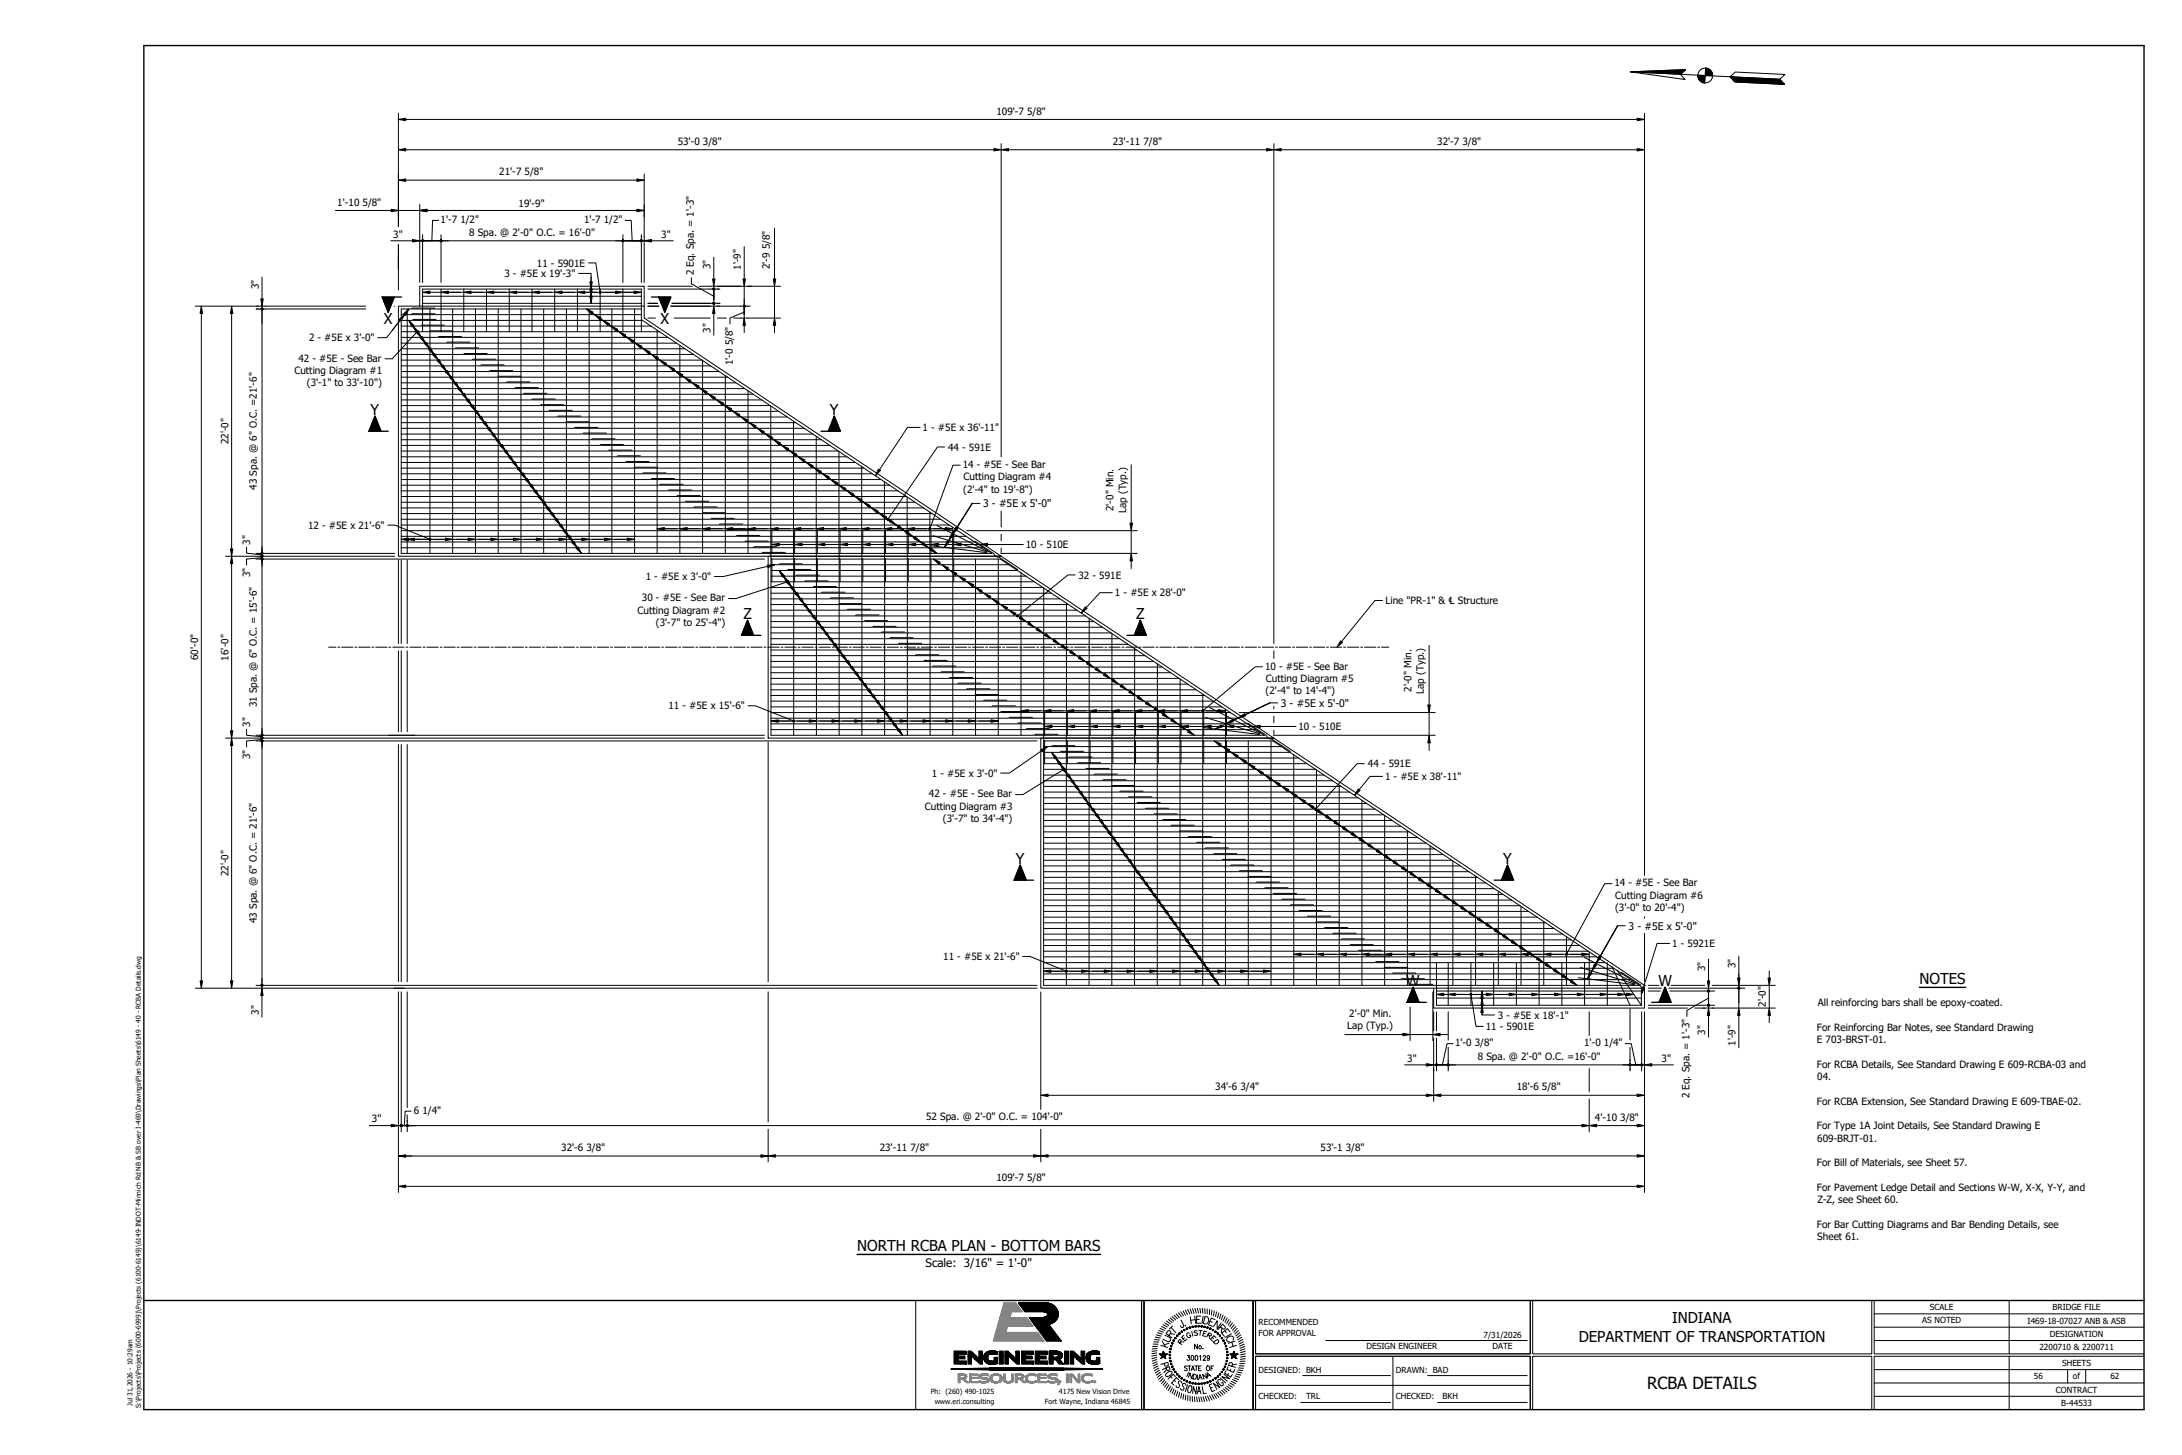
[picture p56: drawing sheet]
<svg xmlns="http://www.w3.org/2000/svg" width="914mm" height="610mm" viewBox="0 0 914 610" stroke-linecap="round" stroke-linejoin="round" font-family="sans-serif">
<defs><g id="words">
<text font-size="7" x="690.2" y="581.9">RCBA DETAILS</text>
<g font-size="6.3">
<text x="160.9" y="135.9">X</text>
<text x="276.8" y="135.9">X</text>
<text x="155.3" y="173.8">Y</text>
<text x="347.8" y="173.8">Y</text>
<text x="311.5" y="259.3">Z</text>
<text x="476.1" y="259.3">Z</text>
<text x="425.7" y="361.9">Y</text>
<text x="629.9" y="361.9">Y</text>
<text x="589.3" y="413">W</text>
<text x="695" y="413">W</text>
<text x="804.4" y="412.4">NOTES</text>
<text x="359.2" y="524.3">NORTH RCBA PLAN - BOTTOM BARS</text>
<text x="700.7" y="554.4">INDIANA</text>
<text x="661.6" y="562.1">DEPARTMENT OF TRANSPORTATION</text>
</g>
<text font-size="4.9" x="387.9" y="531">Scale: 3/16&quot; = 1'-0&quot;</text>
<g font-size="4.4">
<text x="412" y="212.5">3 - #5E x 5'-0&quot;</text>
<text x="536.7" y="296.1">3 - #5E x 5'-0&quot;</text>
<text x="682.5" y="389.5">3 - #5E x 5'-0&quot;</text>
</g>
<g font-size="4.2">
<text x="417.6" y="48">109'-7 5/8&quot;</text>
<text x="284" y="60.7">53'-0 3/8&quot;</text>
<text x="466.3" y="60.7">23'-11 7/8&quot;</text>
<text x="602.3" y="60.7">32'-7 3/8&quot;</text>
<text x="209.3" y="73.4">21'-7 5/8&quot;</text>
<text x="141.3" y="86.2">1'-10 5/8&quot;</text>
<text x="217.3" y="86.8">19'-9&quot;</text>
<text x="184.6" y="93.5">1'-7 1/2&quot;</text>
<text x="244.8" y="93.5">1'-7 1/2&quot;</text>
<text x="164.8" y="99.5">3&quot;</text>
<text x="196.6" y="98.7">8 Spa. @ 2'-0&quot; O.C. = 16'-0&quot;</text>
<text x="277.1" y="99.5">3&quot;</text>
<text x="225" y="111.7">11 - 5901E</text>
<text x="297.8" y="112.8" transform="rotate(-90 297.8 112.8)">3&quot;</text>
<text x="310.5" y="113" transform="rotate(-90 310.5 113)">1'-9&quot;</text>
<text x="322.6" y="112.8" transform="rotate(-90 322.6 112.8)">2'-9 5/8&quot;</text>
<text x="211.4" y="116.1">3 - #5E x 19'-3&quot;</text>
<text x="290.8" y="115.4" transform="rotate(-90 290.8 115.4)">2 Eq. Spa. = 1'-3&quot;</text>
<text x="108.4" y="121.1" transform="rotate(-90 108.4 121.1)">3&quot;</text>
<text x="129.5" y="143">2 - #5E x 3'-0&quot;</text>
<text x="297.8" y="139.4" transform="rotate(-90 297.8 139.4)">3&quot;</text>
<text x="125.1" y="151.5">42 - #5E - See Bar</text>
<text x="307.1" y="153" transform="rotate(-90 307.1 153)">1'-0 5/8&quot;</text>
<text x="123.4" y="156.6">Cutting Diagram #1</text>
<text x="128.6" y="161.8">(3'-1&quot; to 33'-10&quot;)</text>
<text x="386.6" y="180.6">1 - #5E x 36'-11&quot;</text>
<text x="95.7" y="186.1" transform="rotate(-90 95.7 186.1)">22'-0&quot;</text>
<text x="397.3" y="188.8">44 - 591E</text>
<text x="403.5" y="196.1">14 - #5E - See Bar</text>
<text x="403.8" y="201.2">Cutting Diagram #4</text>
<text x="107.7" y="205.1" transform="rotate(-90 107.7 205.1)">43 Spa. @ 6&quot; O.C. =21'-6&quot;</text>
<text x="403.7" y="206.4">(2'-4&quot; to 19'-8&quot;)</text>
<text x="466.7" y="214.2" transform="rotate(-90 466.7 214.2)">2'-0&quot; Min.</text>
<text x="471.9" y="215" transform="rotate(-90 471.9 215)">Lap (Typ.)</text>
<text x="129.1" y="221.5">12 - #5E x 21'-6&quot;</text>
<text x="104.8" y="228.1" transform="rotate(-90 104.8 228.1)">3&quot;</text>
<text x="429.8" y="229.7">10 - 510E</text>
<text x="104.8" y="241.8" transform="rotate(-90 104.8 241.8)">3&quot;</text>
<text x="270.6" y="243.1">1 - #5E x 3'-0&quot;</text>
<text x="451.9" y="242.4">32 - 591E</text>
<text x="269" y="251.9">30 - #5E - See Bar</text>
<text x="467.2" y="249.9">1 - #5E x 28'-0&quot;</text>
<text x="267.2" y="257.1">Cutting Diagram #2</text>
<text x="580.6" y="253.2">Line &quot;PR-1&quot; &amp; ℄ Structure</text>
<text x="274.9" y="262.3">(3'-7&quot; to 25'-4&quot;)</text>
<text x="83" y="276.6" transform="rotate(-90 83 276.6)">60'-0&quot;</text>
<text x="95.7" y="276.7" transform="rotate(-90 95.7 276.7)">16'-0&quot;</text>
<text x="530.1" y="280.5">10 - #5E - See Bar</text>
<text x="530.5" y="285.7">Cutting Diagram #5</text>
<text x="530.4" y="290.9">(2'-4&quot; to 14'-4&quot;)</text>
<text x="591.5" y="289.8" transform="rotate(-90 591.5 289.8)">2'-0&quot; Min.</text>
<text x="596.7" y="290.7" transform="rotate(-90 596.7 290.7)">Lap (Typ.)</text>
<text x="107.7" y="296.3" transform="rotate(-90 107.7 296.3)">31 Spa. @ 6&quot; O.C. = 15'-6&quot;</text>
<text x="280.1" y="297.2">11 - #5E x 15'-6&quot;</text>
<text x="104.8" y="304.4" transform="rotate(-90 104.8 304.4)">3&quot;</text>
<text x="544.1" y="305.9">10 - 510E</text>
<text x="104.8" y="318" transform="rotate(-90 104.8 318)">3&quot;</text>
<text x="573.2" y="321.5">44 - 591E</text>
<text x="390.5" y="325.5">1 - #5E x 3'-0&quot;</text>
<text x="580.4" y="326.9">1 - #5E x 38'-11&quot;</text>
<text x="389.3" y="334">42 - #5E - See Bar</text>
<text x="387.6" y="339.2">Cutting Diagram #3</text>
<text x="395.2" y="344.4">(3'-7&quot; to 34'-4&quot;)</text>
<text x="95.7" y="367.1" transform="rotate(-90 95.7 367.1)">22'-0&quot;</text>
<text x="676.6" y="371.4">14 - #5E - See Bar</text>
<text x="676.9" y="376.6">Cutting Diagram #6</text>
<text x="676.8" y="381.8">(3'-0&quot; to 20'-4&quot;)</text>
<text x="107.7" y="386.7" transform="rotate(-90 107.7 386.7)">43 Spa. @ 6&quot; O.C. = 21'-6&quot;</text>
<text x="700.8" y="396.8">1 - 5921E</text>
<text x="395.3" y="402.3">11 - #5E x 21'-6&quot;</text>
<text x="714.6" y="406.9" transform="rotate(-90 714.6 406.9)">3&quot;</text>
<text x="727.3" y="405.6" transform="rotate(-90 727.3 405.6)">3&quot;</text>
<text x="108.4" y="425.1" transform="rotate(-90 108.4 425.1)">3&quot;</text>
<text x="740" y="421.9" transform="rotate(-90 740 421.9)">2'-0&quot;</text>
<text x="761.7" y="421.7">All reinforcing bars shall be epoxy-coated.</text>
<text x="564.6" y="431.2">Lap (Typ.)</text>
<text x="565.4" y="426.1">2'-0&quot; Min.</text>
<text x="622.6" y="431.6">11 - 5901E</text>
<text x="627.7" y="426.8">3 - #5E x 18'-1&quot;</text>
<text x="714.6" y="433.4" transform="rotate(-90 714.6 433.4)">3&quot;</text>
<text x="761.4" y="432">For Reinforcing Bar Notes, see Standard Drawing</text>
<text x="761.4" y="437.2">E 703-BRST-01.</text>
<text x="609.8" y="438.4">1'-0 3/8&quot;</text>
<text x="619.3" y="444">8 Spa. @ 2'-0&quot; O.C. =16'-0&quot;</text>
<text x="663.9" y="438.4">1'-0 1/4&quot;</text>
<text x="727.3" y="438.1" transform="rotate(-90 727.3 438.1)">1'-9&quot;</text>
<text x="589.7" y="444.8">3&quot;</text>
<text x="696.3" y="444.8">3&quot;</text>
<text x="761.4" y="447.5">For RCBA Details, See Standard Drawing E 609-RCBA-03 and</text>
<text x="761.6" y="452.6">04.</text>
<text x="509.3" y="456.9">34'-6 3/4&quot;</text>
<text x="635.6" y="456.9">18'-6 5/8&quot;</text>
<text x="708" y="460.2" transform="rotate(-90 708 460.2)">2 Eq. Spa. = 1'-3&quot;</text>
<text x="173.4" y="466.8">6 1/4&quot;</text>
<text x="761.4" y="462.9">For RCBA Extension, See Standard Drawing E 609-TBAE-02.</text>
<text x="155.8" y="470.2">3&quot;</text>
<text x="388.1" y="469.4">52 Spa. @ 2'-0&quot; O.C. = 104'-0&quot;</text>
<text x="668.4" y="469.6">4'-10 3/8&quot;</text>
<text x="761.4" y="473.2">For Type 1A Joint Details, See Standard Drawing E</text>
<text x="761.6" y="478.3">609-BRJT-01.</text>
<text x="235.2" y="482.3">32'-6 3/8&quot;</text>
<text x="368.7" y="482.3">23'-11 7/8&quot;</text>
<text x="553.4" y="482.3">53'-1 3/8&quot;</text>
<text x="761.4" y="488.7">For Bill of Materials, see Sheet 57.</text>
<text x="417.6" y="495">109'-7 5/8&quot;</text>
<text x="761.4" y="498.9">For Pavement Ledge Detail and Sections W-W, X-X, Y-Y, and</text>
<text x="761.6" y="504.1">Z-Z, see Sheet 60.</text>
<text x="761.4" y="514.5">For Bar Cutting Diagrams and Bar Bending Details, see</text>
<text x="761.6" y="519.7">Sheet 61.</text>
</g>
<g font-size="3.5">
<text x="808.8" y="549">SCALE</text>
<text x="860.2" y="548.9">BRIDGE FILE</text>
<text x="527.4" y="555">RECOMMENDED</text>
<text x="805.6" y="554.5">AS NOTED</text>
<text x="849.7" y="554.5">I469-18-07027 ANB &amp; ASB</text>
<text x="527.4" y="560">FOR APPROVAL</text>
<text x="621.7" y="560.5">7/31/2026</text>
<text x="859" y="560.1">DESIGNATION</text>
<text x="572.7" y="565.4">DESIGN ENGINEER</text>
<text x="625.5" y="565.4">DATE</text>
<text x="854.6" y="565.7">2200710 &amp; 2200711</text>
<text x="527.4" y="575.1">DESIGNED: BKH</text>
<text x="585" y="575.1">DRAWN: BAD</text>
<text x="864.1" y="572.3">SHEETS</text>
<text x="852.3" y="577.9">56</text>
<text x="868.7" y="577.9">of</text>
<text x="884.4" y="577.9">62</text>
<text x="527.4" y="586.3">CHECKED:</text>
<text x="547.3" y="586.3">TRL</text>
<text x="585" y="586.3">CHECKED:</text>
<text x="604.6" y="586.3">BKH</text>
<text x="861.6" y="583.5">CONTRACT</text>
<text x="863.8" y="589.1">B-44533</text>
</g>
<g font-size="3">
<text x="390" y="584.1">Ph: (260) 490-1025</text>
<text x="443.8" y="584.1">4175 New Vision Drive</text>
<text x="391.7" y="588.1">www.eri.consulting</text>
<text x="437.9" y="588.1">Fort Wayne, Indiana 46845</text>
</g>
<g font-size="2.8">
<text x="55.5" y="589" transform="rotate(-90 55.5 589)">Jul 31,2026 - 10:29am</text>
<text x="59" y="590" transform="rotate(-90 59 590)">S:\Projects\Projects (6000-6999)\Projects (6100-6149)\6149-INDOT-Minnich Rd NB &amp; SB over I-469\Drawings\Plan Sheets\6149 - 40 - RCBA Details.dwg</text>
</g>
</g></defs>
<g fill="none" stroke="#000" stroke-width=".42">
<path d="M167 50l3-.5v1zM167 47.5v47.4M170 50h516.1M686.1 49.5l3 .5-3 .5zM689.1 47.5v319.3M167 75.5l3-.5v1zM167 62.7l3-.5v1zM170 75.5h96.9M170 62.7h246.5M266.9 75l3.1 .5-3.1 .5zM270 72.9v45.5M416.5 62.2l3.1 .5-3.1 .5z"/>
<path d="M419.6 62.7l3-.5v1zM419.6 60.2v131.2M422.6 62.7h108.2M530.8 62.2l3 .5-3 .5zM533.8 62.7l3.1-.5v1zM533.8 60.2v209.4M536.9 62.7h149.2M686.1 62.2l3 .5-3 .5zM140.5 88.2h23.4M163.9 87.7l3.1 .5-3.1 .5zM167 88.2h8.9M175.9 88.2l3-.5v1z"/>
<path d="M175.9 85.6v32.7M177.1 98.3v20.1M178.9 88.2h88M183.8 92.3h-2.5l-.3 8.6M184.8 98.3v20.1M261 98.3v20.1M262 92.3h2.5l.4 8.6M266.9 87.7l3.1 .5-3.1 .5zM268.8 98.3v20.1M324.6 95.6v21.3M109.8 116.1v9.1M163.7 100.9h9.1"/>
<path d="M167 102.4v19.1M172.8 100.4l3.1 .5-3.1 .5zM174 100.9h6.1M176.7 100.9h.4l-.3 .2zM176.7 100.9h.4l-.4 .2zM176.7 101.1l.4-.2zM176.7 100.7l.4 .2zM176.8 101.1l.3-.2zM176.8 100.7l.3 .2zM176.9 100.5l.2 .4zM176.9 100.5l.2 .4-.4-.2zM177.1 100.9h.4z"/>
<path d="M177.1 100.5h.2l-.2 .4zM177.1 100.9v.4zM177.1 100.9l.2 .3zM177.1 100.9l.3 .2zM177.3 100.5l-.2 .4zM184.4 100.9h.4l-.3 .2zM184.5 101.1l.3-.2zM184.5 100.7l.3 .2zM184.7 100.5l.1 .4zM184.7 100.5l.1 .4-.3-.2zM184.8 100.9v.4zM184.8 100.9l.2 .3z"/>
<path d="M184.8 100.9l.4 .2zM184.8 100.9h-7.7h7.7M184.8 100.9h76.2M184.8 100.9h.4zM184.8 100.5h.2l-.2 .4zM185 100.5l-.2 .4zM242.4 114.6h5.3v9.4M246.6 110.2h3.1l1.8 12.3M247.2 118.1h1l-.5 3zM247.7 116v5.1M260.6 100.9h.4l-.3 .2zM260.7 101.1l.3-.2z"/>
<path d="M260.7 100.7l.3 .2zM260.9 100.5l.1 .4zM260.9 100.5l.1 .4-.3-.2zM261 100.9v.4zM261 100.9l.2 .3zM261 100.9l.4 .2zM261 100.9h7.8h-7.8M261 100.9h.4zM261 100.5h.2l-.2 .4zM261.2 100.5l-.2 .4zM262.7 100.9h9.1M268.4 100.9h.4l-.4 .2z"/>
<path d="M268.4 100.7l.4 .2zM268.4 101.1l.4-.2zM268.6 100.5l.2 .4zM268.6 100.5l.2 .4-.4-.2zM268.8 100.9v.4zM268.8 100.9l.3 .2zM268.8 100.9l.2 .3zM268.8 100.9h.4zM268.8 100.5v.4zM268.8 100.5h.2l-.2 .4zM268.8 100.9l-.2 .3zM268.9 100.5l.2 .2-.3 .2z"/>
<path d="M269 100.5l-.2 .4zM270 100.9l3-.5v1zM271.5 119.9h18.5M273 100.9h9.2M289.7 116.4v2.5l9.4 5.2M293.1 119.9h34M298.6 116.9h1l-.5 3zM299.1 107.8v9.1M299.1 118.1v.3M299.1 119.9v8.4M311.4 116.9h1l-.5 3zM311.9 103.3v13.6"/>
<path d="M311.9 119.9v14.5M324.1 116.9h1l-.5 3zM324.6 119.9v13.4M81.8 128.3h71.4M84.4 128.3l.5 3h-1zM84.4 131.3v279.7M97.1 128.3l.5 3h-1zM97.1 131.3v98.7M107.3 129.5h45.9M109.3 125.2h1l-.5 3.1zM109.4 129.5h.4l-.3 .2zM109.5 129.3l.3 .2z"/>
<path d="M109.5 129.7l.3-.2zM109.6 129.1l.2 .4zM109.8 129.5v.3zM109.8 129.5l.2 .3zM109.8 129.5h.4l-.1 .2zM109.8 128.3v285.7M109.8 129.5l-.2 .3zM109.8 129.5h.4zM109.8 129.1v.4zM110 129.1l-.2 .4zM160.1 124.5h2.6v6.3zM162.7 124.5h2.5l-2.5 6.3z"/>
<path d="M165.2 128.3h.2M167 128.3h8.9v-8.4h94.1v13.4l149.6 99.7h-252.6zM167.2 133.9l2.3-2.1-1.5 2.8zM167.6 134.2l-3.1 4.1M169.1 131.6l2.3-2.1-1.5 2.7zM169.5 131.9l-7.5 9.6h-3.7M170.6 129.5v102.4M171.3 134.2l2.2 2.2-.8 .6zM171.3 134.2l72.4 97.7M171.4 129.5l-1.9 2.3M171.7 134.8l3.1 4.1M172.7 129.5h96.1"/>
<path d="M172.7 131.8h96.1M173 136.6l2.3 2.2-.9 .6zM173.1 136.7l3 4.1M173.2 134.2h96M173.5 137.2l3 4.1M174.3 139.2l.8-.6 1.5 2.8zM174.4 138.9l.4 .1zM174.4 139.1l.4-.1zM174.5 138.7l.3 .3zM174.7 138.6h.2l-.1 .4zM174.8 139l.4 .1zM174.8 139l.4-.1z"/>
<path d="M174.8 139l-.1 .4zM174.8 139l.1 .4zM174.8 139l-10.4 11.3h-3.1M174.8 139.1l3.1 4.1M174.9 138.6l-.1 .4zM175.2 139.6l3.1 4.1M175.9 128.3h94.1M176.7 136.6h96.1M177.1 122.5l3-.5v1zM177.1 139v-17.9h91.7v17.9M177.1 127.1h91.7M177.1 124.1h91.7"/>
<path d="M180.1 122.5h5.2M180.2 129.5v102.4M180.3 139h96.1M182.2 129.1h-9.5l-.4 .4h-4.2v102.4h151.1l.4-.5h9.5M182.2 131.4h-9.5l-.4 .4h-4.2M182.7 133.8h-9.5l-.4 .4h-4.7M184.8 122.5l3.1-.5v1zM184.8 122.5h84M184.8 121.1v17.9M186.3 136.2l-18.2 .4M187.9 122.5h5.1M189.7 129.5v102.4"/>
<path d="M189.8 138.6l-21.7 .4M194.4 122.5l3-.5v1zM194.4 121.1v17.9M197.4 122.5h5.1M199.3 129.5v102.4M203.9 122.5l3-.5v1zM203.9 121.1v17.9M206.9 122.5h5.1M208.8 129.5v102.4M213.4 121.1v17.9M213.4 122.5l3.1-.5v1zM216.5 122.5h5.1"/>
<path d="M218.3 129.5v102.4M222.9 121.1v17.9M223 122.5l3-.5v1zM226 122.5h5.1M227.8 129.5v102.4M232.5 121.1v17.9M232.5 122.5l3-.5v1zM235.5 122.5h5.2M237.4 129.5v102.4M242 121.1v17.9M242 122.5l3.1-.5v1zM245.1 122.5h5.1"/>
<path d="M245.7 129.5l2.8 1.3-.6 .8zM245.7 129.5l146.9 102.4-39.2-27.4M246.9 129.5v102.4M247.2 124h1l-.5 3.1zM247.2 121.1h1l-.5 3zM248.2 131.2l4.2 2.9M249.2 131.8l2.7 1.4-.5 .8zM251.1 122.5h.4l-.3 .2zM251.2 122.3l.3 .2zM251.2 122.7l.3-.2zM251.2 122.2l.3-.1v.4zM251.2 122.2l.3 .3z"/>
<path d="M251.5 122.1v.4zM251.5 122.5l-.1 .4zM251.5 122.5l.3 .3-.3 .1zM251.5 122.5l.3 .3zM251.5 122.5l.4-.1zM251.5 121.1v17.9M251.6 122.1l-.1 .4zM251.7 133.6l4.2 2.9M252.6 134.2l2.8 1.4-.6 .8zM252.9 122.5h5.1M255.1 136l4.1 2.9M256 136.6l2.8 1.3-.6 .9z"/>
<path d="M256.4 129.5v102.4M258 122l3 .5-3 .5zM258.5 138.3l4.2 3M259.4 139l2.8 1.3-.6 .8zM260.6 122.5h5.1M261 121.1v17.9M265.7 122l3.1 .5-3.1 .5zM265.9 129.5v102.4M269 134.1l146.6 97.8h-96M271.5 128.3h4.6M271.5 121.1h30.2M271.5 127.1h4.1"/>
<path d="M271.5 133.3h3.2M275.4 138.4v93.5M276.1 124.5h2.5v6.3zM278.6 124.5h2.5l-2.5 6.3zM281.1 128.3h33.3M281.6 127.1h20.1M282.5 133.3h15.1M298.7 127.1h.4zM298.7 121.1h.4l-.3 .2zM298.8 127.3l.3-.2-.1 .3zM298.8 121.3l.3-.2zM298.8 126.9l.3 .2z"/>
<path d="M298.8 126.9l.3 .2h-.4zM298.8 120.9l.3 .2zM299 126.7l.1 .4zM299 120.8l.1 .3zM299.1 127.1v.4zM299.1 121.1v.4zM299.1 127.1l.4-.2zM299.1 126.7h.2l-.2 .4zM299.1 121.1h.4zM299.1 120.7l.2 .1-.2 .3zM299.1 127.1l.2 .3zM299.1 127.1h.4z"/>
<path d="M299.1 128.3l.5 3h-1zM299.1 121.1l.2 .4zM299.1 121.1l.4 .2zM299.1 125.6v-4.5v4.5M299.1 129.8v.3M299.1 131.3v9.2M299.3 126.7l-.2 .4zM299.3 120.8l-.2 .3zM300.7 133.3h3.7M307.4 133.3h19.7M311.5 128.3h.4l-.4 .2zM311.5 128.1l.4 .2z"/>
<path d="M311.5 128.5l.4-.2zM311.7 127.9l.2 .4zM311.9 133.3l.5 3h-1zM311.9 130.8l-6 2.4v2.6M311.9 131.7v-3.4v3.4M311.9 136.3v3.1M311.9 128.3v.4zM311.9 128.3l.3 .2zM311.9 128.3h.4zM311.9 127.9v.4zM311.9 128.3l-.2 .3zM312 127.9l.2 .2-.3 .2z"/>
<path d="M324.6 133.3l.5 3h-1zM324.6 136.3v3.1M176.1 141.6l.8-.6 1.4 2.8zM177 141.9l3 4.1M177.9 144l.8-.6 1.4 2.7zM178.8 144.4l3 4.1M179.6 146.4l.9-.6 1.4 2.7zM180.5 146.7l3.1 4.1M181.4 148.8l.8-.7 1.4 2.8zM182.3 149.1l3 4.1M183.2 151.1l.8-.6 1.4 2.8zM183.9 141.4h96.1"/>
<path d="M184.1 151.5l3 4.1M184.9 153.5l.9-.6 1.4 2.8zM185.8 153.9l3 4.1M186.7 155.9l.8-.6 1.4 2.7zM187.5 143.8h96M187.6 156.3l3 4.1M188.5 158.3l.8-.7 1.4 2.8zM189.4 158.6l3 4.1M191 146.1h96.1M193.4 141h-9.5l-.4 .4h-15.4M194.6 148.5h96.1M197 143.3h-9.5l-.4 .5h-19"/>
<path d="M198.2 150.9h96M200.5 145.8h-9.5l-.4 .3h-22.5M201.7 153.3h96.1M204.1 148.1h-9.5l-.4 .4h-26.1M205.3 155.7h96.1M207.7 150.5h-9.5l-.4 .4h-29.7M208.9 158h96M211.2 152.9h-9.5l-.4 .4h-33.2M214.8 155.3h-9.5l-.4 .4h-36.8M218.4 157.6h-9.5l-.4 .4h-40.4M261.9 140.7l4.2 2.9M262.8 141.4l2.8 1.3-.6 .8z"/>
<path d="M265.3 143.1l4.2 2.9M266.2 143.7l2.8 1.4-.6 .8zM268.7 145.5l4.2 2.9M269.7 146.1l2.7 1.3-.5 .9zM272.2 147.9l4.2 2.9M273 148.5l2.8 1.3-.5 .9zM275.5 150.2l4.2 3M276.5 150.9l2.8 1.3-.6 .8zM279 152.6l4.2 2.9M279.9 153.2l2.8 1.4-.6 .8zM282.4 155l4.2 2.9M283.3 155.7l2.8 1.3-.6 .8z"/>
<path d="M284.9 144.7v87.2M285.8 157.4l4.2 2.9M286.7 158l2.8 1.3-.6 .9zM289.2 159.8l4.2 2.9M294.4 151.1v80.8M304 157.4v74.5M157.1 174.3v6.4h-2.5zM157.1 174.3l2.6 6.4h-2.6zM190.2 160.7l.9-.6 1.3 2.7zM191.1 161l3.1 4.1M192 163l.8-.6 1.4 2.8zM192.9 163.4l3 4.1"/>
<path d="M193.8 165.4l.8-.6 1.4 2.8zM194.6 165.8l3.1 4.1M195.5 167.8l.8-.6 1.4 2.7zM196.4 168.1l3.1 4.2M197.3 170.2l.8-.6 1.4 2.7zM198.2 170.5l3 4.1M199.1 172.6l.8-.6 1.4 2.7zM199.9 172.9l3.1 4.1M200.8 174.9l.8-.6 1.4 2.8zM201.7 175.3l3.1 4.1M202.6 177.3l.8-.6 1.4 2.8zM203.5 177.7l3 4.1"/>
<path d="M204.3 179.7l.8-.6 1.5 2.8zM212.4 160.4h96.1M216 162.8h96.1M219.6 165.2h96M222 160h-9.5l-.5 .4h-43.9M223.2 167.6h96M225.6 162.4h-9.6l-.4 .4h-47.5M226.7 169.9h96.1M229.1 164.8h-9.5l-.4 .4h-51.1M230.3 172.3h96M232.7 167.2h-9.5l-.4 .4h-54.7M233.9 174.7h96"/>
<path d="M236.3 169.5h-9.6l-.4 .4h-58.2M237.4 177.1h96.1M239.8 171.9h-9.5l-.4 .4h-61.8M241 179.5h96.1M243.4 174.3h-9.5l-.4 .4h-65.4M247 176.7h-9.6l-.3 .4h-69M250.5 179.1h-9.5l-.4 .4h-72.5M290.2 160.4l2.7 1.3-.5 .9zM292.7 162.1l4.1 3M293.5 162.8l2.8 1.3-.6 .8zM296 164.5l4.2 3M297 165.2l2.8 1.3-.6 .8z"/>
<path d="M299.5 166.9l4.2 2.9M300.4 167.6l2.8 1.3-.6 .8zM302.9 169.3l4.2 2.9M303.8 169.9l2.8 1.3-.6 .9zM306.3 171.7l4.2 2.9M307.2 172.3l2.8 1.4-.6 .8zM309.7 174.1l4.2 2.9M310.6 174.7l2.8 1.3-.6 .9zM313.1 176.4l4.2 3M313.5 163.8v68.1M314 177.1l2.8 1.3-.6 .8zM316.5 178.8l4.2 2.9"/>
<path d="M317.5 179.5l2.8 1.3-.6 .8zM323 170.1v61.8M332.5 176.5v55.4M349.6 174.3v6.4h-2.5zM349.6 174.3l2.6 6.4h-2.6zM385.6 179.1h-5.3l-11.7 17.7M205.2 180l3.1 4.1M206.1 182.1l.8-.6 1.4 2.7zM207 182.5l3.1 4.1M207.9 184.4l.8-.5 1.4 2.7zM208.8 184.8l3 4.1M209.6 186.9l.9-.7 1.4 2.8z"/>
<path d="M210.6 187.2l3 4.1M211.4 189.2l.8-.6 1.5 2.8zM212.3 189.6l3 4.1M213.2 191.6l.8-.6 1.4 2.8zM214.1 192l3 4.1M214.9 194l.9-.6 1.4 2.7zM215.9 194.4l3 4.1M216.7 196.4l.8-.7 1.4 2.8zM217.6 196.7l3 4.1M218.5 198.8l.8-.6 1.4 2.7zM219.4 199.1l3 4.1M244.6 181.9h96.1"/>
<path d="M248.2 184.2h96M251.7 186.6h96.1M254.1 181.4h-9.5l-.4 .5h-76.1M255.3 189h96.1M257.7 183.9h-9.5l-.4 .3h-79.7M258.9 191.4h96M261.2 186.2h-9.5l-.4 .4h-83.2M262.4 193.8h96.1M264.8 188.6h-9.5l-.4 .4h-86.8M266 196.1h96.1M268.4 191h-9.5l-.4 .4h-90.4M269.6 198.5h96"/>
<path d="M271.9 193.4h-9.5l-.4 .4h-93.9M275.5 195.7h-9.5l-.4 .4h-97.5M279.1 198.1h-9.5l-.4 .4h-101.1M320 181.2l4.1 2.9M320.9 181.8l2.8 1.4-.6 .8zM323.4 183.6l4.2 2.9M324.3 184.2l2.8 1.3-.6 .9zM326.8 186l4.2 2.9M327.7 186.6l2.8 1.3-.6 .9zM330.2 188.3l4.2 3M331.1 189l2.8 1.3-.6 .8zM333.6 190.7l4.2 2.9"/>
<path d="M334.5 191.3l2.8 1.4-.5 .8zM337 193.1l4.2 2.9M337.9 193.8l2.8 1.3-.6 .8zM340.4 195.5l4.2 2.9M341.4 196.1l2.8 1.3-.6 .9zM342.1 182.9v49M343.9 197.9l4.2 2.9M344.8 198.5l2.8 1.3-.6 .9zM351.6 189.2v42.7M361.1 195.6v36.3M368.1 196.5l.9 .6-2.1 2.2zM395.9 187.3h-3l-20.8 30.3"/>
<path d="M402.4 194.9h-3l-9.7 26.6M474 194.7v24.5M220.3 201.1l.8-.6 1.4 2.8zM221.1 201.5l3.1 4.1M222 203.5l.8-.6 1.4 2.8zM222.9 203.9l3 4.1M223.8 205.9l.8-.6 1.4 2.7zM224.7 206.2l3 4.2M225.6 208.3l.8-.6 1.4 2.7zM226.4 208.6l3.1 4.1M227.3 210.7l.8-.6 1.4 2.7zM228.2 211l3 4.1"/>
<path d="M229.1 213l.8-.6 1.4 2.8zM230 213.4l3 4.1M230.8 215.4l.8-.6 1.4 2.8zM231.7 215.8l3.1 4.1M232.6 217.8l.8-.6 1.4 2.8zM233.5 218.1l3.1 4.1M273.1 200.9h96.1M276.7 203.3h96.1M280.3 205.7h96M282.7 200.5h-9.6l-.3 .4h-104.7M283.8 208h96.1M286.3 202.9h-9.6l-.4 .4h-108.2"/>
<path d="M287.4 210.4h96.1M289.8 205.3h-9.5l-.4 .4h-111.8M291 212.8h96.1M293.4 207.6h-9.6l-.3 .4h-115.4M294.6 215.2h96M297 210h-9.6l-.4 .4h-118.9M298.2 217.6h96M300.5 212.4h-9.5l-.4 .4h-122.5M301.7 220h96.1M304.1 214.8h-9.5l-.4 .4h-126.1M307.7 217.2h-9.5l-.5 .4h-129.6M311.2 219.5h-9.5l-.4 .5h-133.2"/>
<path d="M347.3 200.2l4.2 3M348.2 200.9l2.8 1.3-.6 .8zM350.7 202.6l4.2 3M351.6 203.3l2.8 1.3-.6 .8zM354.1 205l4.2 2.9M355 205.7l2.8 1.3-.5 .8zM357.5 207.4l4.2 2.9M358.4 208l2.8 1.3-.6 .9zM360.9 209.8l4.2 2.9M361.9 210.4l2.8 1.4-.6 .8zM364.4 212.2l4.2 2.9M365.3 212.8l2.7 1.3-.5 .9z"/>
<path d="M367.7 214.5l4.2 3M368.7 215.2l2.8 1.3-.6 .8zM369.1 215.4l3.9 2.8M370.6 201.9v30M371.2 216.9l4.2 2.9M371.7 217.5l.4 .1zM371.8 217.3l.3 .3zM371.8 217.7l.3-.1zM371.9 217.2l.2 .4zM372.1 217.2l.2 .1-.2 .3zM372.1 217.6l-.2 .3zM372.1 217.6v.3z"/>
<path d="M372.1 217.6l.2 .3zM372.1 217.6h.4zM372.3 217.3l-.2 .3zM372.5 217.8l3.9 2.8M373.3 217.8l2.2 2.1-2.8-1.3zM380.2 208.3v23.6M389.7 214.6v17.3M410.7 210.9h-3.3l-6.4 10.2M419.6 214.1v6.7M473.5 219.2h1.1l-.6 3.1zM94.5 233h70.9M96.6 230h1l-.5 3z"/>
<path d="M97.1 233l.5 3.1h-1zM97.1 236.1v70.1M103.3 229.2v2.6l6.5 .7M107.3 231.9h58.1M107.3 234.2h213M109.4 231.9h.4zM109.4 233h.4zM109.4 234.2h.4l-.3 .2zM109.5 231.6l.3 .3zM109.5 232.8l.3 .2zM109.5 234.1l.3 .1zM109.5 232l.3-.1z"/>
<path d="M109.5 233.2l.3-.2zM109.5 234.4l.3-.2zM109.6 231.5l.2 .4zM109.6 232.7l.2 .3zM109.6 233.9l.2 .3zM109.8 231.9v.3zM109.8 231.9l.2 .3zM109.8 231.9h.4zM109.8 233v.4zM109.8 233l.2 .4zM109.8 233h.4zM109.8 234.2v.4z"/>
<path d="M109.8 234.2l.2 .4zM109.8 234.2h.4l-.1 .2zM109.8 231.9v1.1v-1.1M109.8 233.6l-6.5 .6v2.6M109.8 233v1.2v-1.2M109.8 231.9l-.2 .3zM109.8 233l-.2 .4zM109.8 234.2l-.2 .4zM109.8 231.9l.3-.3 .1 .3zM109.8 231.5v.4zM109.8 233l.3-.2 .1 .2zM109.8 232.7v.3z"/>
<path d="M109.8 234.2h.4zM109.8 233.8v.4zM110 231.5l-.2 .4zM110 232.7l-.2 .3zM110 233.9l-.2 .3zM162.5 220h3l14.7 6M167 234.6v35M168.1 226l3.1-.5v1zM168.1 234.6v35M170.6 226l3.1-.5v1zM170.6 234.6v35M170.6 226h95.3"/>
<path d="M171.2 226h5M173.7 226h5.1M179.8 226h.4zM179.8 225.8l.4 .2zM179.9 226.2l.3-.2zM179.9 225.6l.3 .4zM180.1 225.6l.1 .4zM180.2 226l-.2 .3zM180.2 226l.2 .3zM180.2 226l.4-.1zM180.2 226l.3-.3zM180.3 225.6l-.1 .4z"/>
<path d="M181.5 226h5.1M186.6 225.5l3.1 .5-3.1 .5zM191.1 226h5.1M196.2 225.5l3 .5-3 .5zM200.6 226h5.1M205.7 225.5l3 .5-3 .5zM210.1 226h5.1M215.2 225.5l3.1 .5-3.1 .5zM219.6 226h5.1M224.7 225.5l3.1 .5-3.1 .5zM229.2 226h5.1M234.3 225.5l3 .5-3 .5z"/>
<path d="M234.4 220.2l.8-.6 1.4 2.7zM235.2 220.6l3.1 4.1M236.1 222.5l.8-.5 1.5 2.7zM237 222.9l3.1 4.1M237.9 225l.8-.7 1.4 2.8zM238.7 226h5.1M238.8 225.3l3.1 4.1M239.6 227.3l.9-.6 1.4 2.8zM241.4 229.7l.8-.6 1.5 2.8zM243.8 225.5l3 .5-3 .5zM248.2 226h5.1M253.3 225.5l3.1 .5-3.1 .5z"/>
<path d="M257.7 226h5.1M262.8 225.5l3.1 .5-3.1 .5zM275.4 221.5l3-.5v1zM275.4 221.5h123.8M278.4 221.5h5.1M284.9 221.5l3.1-.5v1zM288 221.5h5.1M294.4 221.5l3.1-.5v1zM297.5 221.5h5.1M304 221.5l3-.5v1zM305.3 222.3h96M307 221.5h5.1"/>
<path d="M308.9 224.7h96M312.4 227.1h96.1M313.5 221.5l3-.5v1zM314.8 221.9h-9.5l-.4 .4h-136.8M316 229.5h96M316.5 221.5h5.1M318.4 224.3h-9.5l-.5 .4h-140.3M321.6 236.8l3.1-.2-2.8 1.2zM321.7 237.3l-18.6 4.3h-3.7M321.9 233h97.7l114.2 76.2h-211.9zM321.9 226.7h-9.5l-.4 .4h-143.9M323 221.5l3.1-.5v1z"/>
<path d="M323.5 222.3v9.6l-.5 .3v1.6l.5 .4v9.6M323.5 228.1l3.1-.5v1zM323.5 228.1h105.3M325.5 229.1h-9.5l-.4 .4h-147.5M326.1 221.5h5.1M326.5 239l2.2 2.1-.8 .6zM326.5 239l51.7 69.1zM326.6 228.1h5M326.7 236.6h96M326.9 239.6l3.1 4.1M330.3 239h96M332.5 221.5l3.1-.5v1z"/>
<path d="M332.6 234.2v73.9M333 222.3v9.6l-.4 .3v1.6l.4 .4v9.6M333 228.1l3.1-.5v1zM335.6 221.5h5.1M336.1 228.1h5.1M336.3 236.2h-9.6l-.4 .4h-3.2M339.8 238.6h-9.5l-.4 .4h-6.8M342.1 221.5l3-.5v1zM342.1 234.2v73.9M342.5 222.3v9.6l-.4 .3v1.6l.4 .4v9.6M342.6 228.1l3-.5v1zM345.1 221.5h5.1"/>
<path d="M345.6 228.1h5.1M351.6 221.5l3-.5v1zM351.7 234.2v73.9M352 222.3v9.6l-.4 .3v1.6l.4 .4v9.6M352.1 228.1l3-.5v1zM354.6 221.5h5.1M355.1 228.1h5.1M361.1 221.5l3.1-.5v1zM361.2 234.2v73.9M361.6 222.3v9.6l-.5 .3v1.6l.5 .4v9.6M361.6 228.1l3.1-.5v1zM364.2 221.5h5.1"/>
<path d="M364.7 228.1h5M370.6 221.5l3.1-.5v1zM370.7 234.2v73.9M371.1 222.3v9.6l-.4 .3v1.6l.4 .4v9.6M371.1 228.1l3.1-.5v1zM373.7 221.5h5.1M374.2 228.1h5.1M375.9 220.2l4 2.8M376.7 220.2l2.2 2.1-2.8-1.3zM379.3 222.6l4 2.7M380.2 222.5l2.2 2.2-2.8-1.3zM380.2 221.5l3-.5v1z"/>
<path d="M380.2 234.2v73.9M380.6 222.3v9.6l-.4 .3v1.6l.4 .4v9.6M380.7 228.1l3-.5v1zM382.7 225l4 2.7M383.2 221.5h5.1M383.5 224.9l2.3 2.2-2.8-1.3zM383.7 228.1h5.1M386.2 227.4l3.9 2.7M387 227.3l2.2 2.2-2.8-1.4zM389.3 221.6l.4-.1-.3 .3zM389.3 221.4l.4 .1zM389.4 221.8l.3-.3z"/>
<path d="M389.4 221.2l.2-.1 .1 .4zM389.4 221.2l.3 .3zM389.6 221.1l.1 .4zM389.7 221.5l.4 .2zM389.7 221.5l.3-.2zM389.7 221.5l.1 .4zM389.7 221.5l.2 .3zM389.8 234.2v73.9M389.8 221.1l-.1 .4zM390 228.6l23.6 3M390.1 222.3v9.6l-.4 .3v1.6l.4 .4v9.6M390.2 228.1l3-.5v1z"/>
<path d="M390.4 229.7l2.2 2.2-2.8-1.4zM390.9 224.4l22.8 6.9M391 221.5h5.2M391.2 234.2l2.8 1.3-.6 .8zM391.2 234.2l109.3 73.9M392.6 220.2l21.2 10.8M393.2 228.1h5.2M394.7 236.6l2.8 1.3-.5 .9zM396.2 221l3 .5-3 .5zM397 226.5l.8 .6-2 2.3zM398.2 239l2.8 1.3-.5 .8zM398.8 223.6l.9 .5-2.1 2.3z"/>
<path d="M399.2 221v10.9M399.2 223.9l8.2-13-10 15.9M399.3 234.2v73.9M399.7 222.3v9.6l-.5 .3v1.6l.5 .4v9.6M399.7 228.1l3.1-.5v1zM400.6 220.8l.8 .6-2 2.2zM402.8 228.1h5.1M405.1 222.3h71.5M408.6 226.8l8 5.3 .1 .5 1.3 .9 .5-.1 8 5.3M408.8 234.2v73.9M410.8 228.1l3.1-.5v1zM413.9 228.1h5"/>
<path d="M418.3 234.2v73.9M419.4 231.9h57.2M419.6 223.9v2.7M419.6 229.7v1.7M474 231.9l.6 3.1h-1.1zM474 222.3v9.6M474 235v3.2M313.3 259.8v6.4h-2.6zM313.3 259.8l2.5 6.4h-2.5zM328.3 241.4l2.2 2.1-.8 .6zM328.3 241.4l3.1 4.1M328.7 242l3.1 4.1"/>
<path d="M329.6 244l.8-.6 1.5 2.7zM329.7 243.9l.4-.1zM329.7 243.7l.4 .1zM329.8 243.5l.3 .3zM329.9 243.4h.3l-.1 .4zM330.1 243.8l-.3 .3zM330.1 243.8l.1 .3zM330.1 243.8h.4zM330.2 243.4l-.1 .4zM330.3 243.5l-.2 .3zM330.5 244.4l3.1 4.1M331.4 246.4l.8-.6 1.4 2.7z"/>
<path d="M332.3 246.8l3.1 4.1M333.2 248.8l.8-.6 1.4 2.7zM333.2 247.9l-3.1-4.1-21.7 7h-3.1M333.8 241.4h96.1M334.1 249.1l3 4.1M335 251.2l.8-.7 1.4 2.8zM335.9 251.5l3 4.1M336.8 253.5l.8-.6 1.4 2.8zM337.4 243.8h96.1M337.7 253.9l3 4.1M338.5 255.9l.8-.6 1.5 2.8zM339.4 256.3l3.1 4.1"/>
<path d="M340.3 258.3l.8-.6 1.5 2.7zM341 246.1h96M341.2 258.7l3.1 4.1M343.4 241h-9.6l-.3 .4h-10.4M344.6 248.5h96M347 243.4h-9.6l-.4 .4h-13.9M348.1 250.9h96.1M350.5 245.7h-9.5l-.4 .4h-17.5M351.7 253.3h96.1M354.1 248.1h-9.5l-.4 .4h-21.1M355.3 255.7h96M357.7 250.5h-9.6l-.4 .4h-24.6"/>
<path d="M358.9 258.1h96M361.2 252.9h-9.5l-.4 .4h-28.2M364.8 255.3h-9.5l-.4 .4h-31.8M368.4 257.6h-9.5l-.5 .5h-35.3M401.7 241.4l2.9 1.3-.6 .8zM405.3 243.8l2.8 1.2-.6 .9zM408.8 246.1l2.8 1.3-.5 .9zM412.3 248.5l2.9 1.3-.6 .9zM415.8 250.9l2.9 1.3-.6 .8zM419.4 253.3l2.8 1.3-.6 .8zM422.9 255.7l2.8 1.3-.5 .8zM426.1 257.9l.3 .2z"/>
<path d="M426.1 258.1h.3zM426.1 258.3l.3-.2zM426.2 257.8l.2 .3zM426.4 257.7h.2l-.2 .4zM426.4 258.1l.4 .1zM426.4 258.1l.4-.1zM426.4 258.1l-.1 .3zM426.4 258.1l.3 .3zM426.6 257.7l-.2 .4zM427.7 258.3l2.3 2.1-2.9-1.3zM427.9 240v68.1M437.4 246.4v61.7"/>
<path d="M446.9 252.7v55.4M450.6 240.9h-3.1l-21.1 17.2M454.8 254.3l.7 .6-2.4 1.9zM456.4 259.1v49M466.2 248.3h-5.3l-5.7 6.3M477.9 259.8v6.4h-2.6zM477.9 259.8l2.5 6.4h-2.5zM579.4 251.6h-3.2l-14 17.2M137.7 271.1h3.1M141.6 271.1h.8M143.2 271.1h4.7M148.7 271.1h.8"/>
<path d="M150.3 271.1h4.8M155.9 271.1h.7M157.4 271.1h4.8M163 271.1h.8M164.6 271.1h4.7M167 272.7v33.8M168.1 272.7v33.8M170.1 271.1h.8M170.6 272.7v33.8M171.7 271.1h4.8M177.3 271.1h.8M178.9 271.1h4.7"/>
<path d="M184.4 271.1h.8M186 271.1h4.8M191.6 271.1h.8M193.2 271.1h4.7M198.7 271.1h.8M200.3 271.1h4.8M205.9 271.1h.8M207.4 271.1h4.8M213 271.1h.8M214.6 271.1h4.8M220.1 271.1h.8M221.7 271.1h4.8"/>
<path d="M227.3 271.1h.8M228.9 271.1h4.7M234.4 271.1h.8M236 271.1h4.8M241.6 271.1h.8M243.2 271.1h4.7M248.8 271.1h.7M250.3 271.1h4.8M255.9 271.1h.8M257.5 271.1h4.7M263 271.1h.8M264.6 271.1h4.8"/>
<path d="M270.2 271.1h.8M271.7 271.1h4.8M277.3 271.1h.8M278.9 271.1h4.8M284.4 271.1h.8M286 271.1h4.8M291.6 271.1h.8M293.2 271.1h4.7M298.7 271.1h.9M300.3 271.1h4.8M305.9 271.1h.8M307.5 271.1h4.8"/>
<path d="M313 271.1h.8M314.6 271.1h4.8M320.2 271.1h.8M321.8 271.1h4.7M327.3 271.1h.8M328.9 271.1h4.8M334.5 271.1h.7M336 271.1h4.8M341.6 271.1h.8M342.1 260.7l.8-.6 1.4 2.7zM343 261.1l3.1 4M343.2 271.1h4.7"/>
<path d="M343.9 263.1l.8-.6 1.4 2.7zM344.8 263.4l3.1 4.1M345.7 265.4l.8-.6 1.4 2.8zM346.6 265.8l3.1 4.1M347.5 267.8l.8-.6 1.4 2.8zM348.4 268.2l3.1 4.1M348.7 271.1h.8M349.2 270.2l.9-.6 1.4 2.7zM350.2 270.6l3 4.1M350.4 271.1h4.7M351 272.6l.8-.6 1.5 2.7zM352 273l3 4"/>
<path d="M352.8 275l.8-.6 1.4 2.7zM353.7 275.3l3.1 4.1M354.6 277.3l.8-.6 1.4 2.8zM355.5 277.7l3.1 4.1M355.9 271.1h.8M356.4 279.7l.8-.6 1.4 2.8zM357.5 271.1h4.7M362.4 260.4h96.1M363.1 271.1h.7M364.6 271.1h4.8M366 262.8h96M369.6 265.2h96"/>
<path d="M370.2 271.1h.8M371.8 271.1h4.7M371.9 260h-9.5l-.4 .4h-38.9M373.1 267.6h96.1M375.5 262.4h-9.5l-.4 .4h-42.5M376.7 270h96M377.3 271.1h.8M378.9 271.1h4.8M379.1 264.8h-9.5l-.5 .4h-46M380.3 272.3h96M382.7 267.2h-9.6l-.4 .4h-49.6M383.8 274.7h96.1"/>
<path d="M384.5 271.1h.8M386.1 271.1h4.7M386.2 269.5h-9.5l-.4 .5h-53.2M387.4 277.1h96M389.8 271.9h-9.5l-.4 .4h-56.8M391 279.5h96M391.6 271.1h.8M393.2 271.1h4.8M393.4 274.3h-9.6l-.3 .4h-60.4M396.9 276.7h-9.5l-.4 .4h-63.9M398.8 271.1h.7M400.3 271.1h4.8"/>
<path d="M400.5 279.1h-9.5l-.4 .4h-67.5M405.9 271.1h.8M407.5 271.1h4.7M413 271.1h.9M414.7 271.1h4.7M420.2 271.1h.8M421.8 271.1h4.8M427.4 271.1h.7M428.9 271.1h4.8M431.2 260.7l2.3 2.1-2.8-1.3zM434.5 271.1h.8M434.8 263.1l2.2 2.1-2.8-1.3z"/>
<path d="M436.1 271.1h4.7M438.3 265.4l2.3 2.2-2.9-1.3zM441.6 271.1h.8M441.8 267.8l2.3 2.2-2.8-1.4zM443.2 271.1h4.8M445.3 270.2l2.3 2.1-2.8-1.2zM448.8 271.1h.8M448.9 272.6l2.2 2.1-2.8-1.3zM450.3 271.1h4.8M452.4 275l2.3 2.1-2.8-1.3zM455.9 277.4l2.3 2.1-2.8-1.3zM455.9 271.1h.8"/>
<path d="M457.5 271.1h4.8M459.5 279.7l2.2 2.2-2.8-1.3zM463 271.1h.8M464.7 271.1h4.7M466 265.4v42.7M470.2 271.1h.8M471.8 271.1h4.7M475.5 271.8v36.3M477.4 271.1h.8M478.9 271.1h4.8M484.5 271.1h.8M485 278.1v30"/>
<path d="M486.1 271.1h4.8M491.6 271.1h.8M493.2 271.1h4.8M498.8 271.1h.8M500.4 271.1h4.7M505.9 271.1h.8M507.5 271.1h4.8M513.1 271.1h.7M514.6 271.1h4.8M520.2 271.1h.8M521.8 271.1h4.8M527.3 271.1h.9"/>
<path d="M529 271.1h4.7M529.1 279.4h-3.1l-21.9 18.4M533.8 272.7v3.2M534.5 271.1h.8M536.1 271.1h4.8M541.7 271.1h.8M543.2 271.1h4.8M548.8 271.1h.8M550.4 271.1h4.8M555.9 271.1h.8M557.5 271.1h4.8M561.8 268.5l.8 .6-2.3 2z"/>
<path d="M563.1 271.1h.8M564.7 271.1h4.7M570.2 271.1h.8M571.8 271.1h4.8M577.4 271.1h.7M579 271.1h3M598.9 270.4v25M313.5 295.7h3l16.1 6.4M357.3 280.1l3.1 4.1M358.2 282.1l.8-.6 1.4 2.7zM359.1 282.5l3.1 4.1M360 284.5l.8-.6 1.4 2.7z"/>
<path d="M360.9 284.9l3 4M361.7 286.9l.8-.6 1.5 2.7zM362.7 287.2l3 4.1M363.5 289.3l.9-.7 1.4 2.8zM364.4 289.6l3.1 4.1M365.3 291.6l.8-.6 1.4 2.8zM366.2 292l3.1 4.1M367.1 294l.8-.6 1.5 2.8zM368 294.4l3.1 4M368.9 296.4l.8-.6 1.4 2.7zM369.8 296.8l3.1 4.1M370.7 298.8l.8-.6 1.4 2.7z"/>
<path d="M371.6 299.1l3 4.1M394.5 281.9h96.1M398.1 284.2h96.1M401.7 286.6h96.1M404.1 281.5h-9.6l-.3 .4h-71.1M405.3 289h96M407.6 283.8h-9.5l-.4 .4h-74.6M408.8 291.4h96.1M411.2 286.2h-9.5l-.4 .4h-78.2M412.4 293.8h96.1M414.8 288.6h-9.5l-.4 .4h-81.8M416 296.2h96"/>
<path d="M418.4 291h-9.5l-.5 .4h-85.3M419.6 298.5h96M421.9 293.4h-9.5l-.4 .4h-88.9M425.5 295.7h-9.5l-.4 .5h-92.5M427.9 297.8l3-.5v1zM427.9 297.8h85.7M429.1 298.1h-9.5l-.5 .4h-96M430.9 297.8h5.1M437.4 297.8l3-.5v1zM437.8 298.5v9.6l-.5 .3v1.6l.5 .4v9.6M440.4 297.8h5.2M446.9 297.8l3.1-.5v1z"/>
<path d="M447.3 298.5v9.6l-.4 .3v1.6l.4 .4v9.6M450 297.8h5.1M456.4 297.8l3.1-.5v1zM456.8 298.5v9.6l-.4 .3v1.6l.4 .4v9.6M459.5 297.8h5.1M463 282.1l2.2 2.1-2.8-1.2zM466 297.8l3-.5v1zM466.3 298.5v9.6l-.4 .3v1.6l.4 .4v9.6M466.5 284.5l2.3 2.1-2.8-1.3zM469 297.8h5.1M470.1 286.9l2.2 2.1-2.8-1.3zM473.6 289.3l2.2 2.1-2.8-1.3z"/>
<path d="M475.5 297.8l3-.5v1zM475.9 298.5v9.6l-.5 .3v1.6l.5 .4v9.6M477.1 291.6l2.2 2.2-2.8-1.3zM478.5 297.8h5.2M480.7 294l2.2 2.2-2.8-1.3zM484.2 296.4l2.2 2.1-2.8-1.3zM485 297.8l3.1-.5v1zM485.4 298.5v9.6l-.4 .3v1.6l.4 .4v9.6M487.7 298.8l2.2 2.1-2.8-1.3zM488.1 297.8h5.1M494.5 297.8l3.1-.5v1zM494.5 284.5v23.6"/>
<path d="M494.9 298.5v9.6l-.4 .3v1.6l.4 .4v9.6M497.6 297.8h5.1M503.7 297.9l.4-.1-.3 .3zM503.7 297.7l.4 .1zM503.8 298.1l.3-.3zM503.8 297.5l.2-.1 .1 .4zM503.8 297.5l.3 .3zM504 297.4l.1 .4zM504.1 297.8l.3 .1zM504.1 297.8l.3-.1zM504.1 290.9v17.2M504.1 297.8v.4z"/>
<path d="M504.2 297.4l-.1 .4zM504.4 298.5v9.6l-.4 .3 .1 1.6 .3 .4v9.6M505.4 297.8h5.1M506.9 296.4l21.2 10.8M510.5 297.3l3.1 .5-3.1 .5zM513.6 297.2v10.9M514 298.5v9.6l-.5 .3 .1 1.6 .4 .4v9.6M519.3 298.5h82.1M532.2 294.5l-20.2 9.7M533.8 296v1M535.4 294.5h-3.2l-10.5 5M598.3 295.4h1.1l-.5 3.1z"/>
<path d="M598.9 298.5v9.6M94.5 309.2h225.8M96.6 306.2h1l-.5 3zM97.1 309.2l.5 3.1h-1zM97.1 312.3v98.7M103.3 305.5v2.6l6.5 .6M107.3 308.1h213M107.3 310.4h327.3M109.4 308.1h.4zM109.4 309.2h.4zM109.4 310.4h.4l-.3 .2zM109.5 307.8l.3 .3z"/>
<path d="M109.5 309l.3 .2zM109.5 310.3l.3 .1zM109.5 308.2l.3-.1zM109.5 309.4l.3-.2zM109.5 310.6l.3-.2zM109.6 307.7l.2 .4zM109.6 308.9l.2 .3zM109.6 310.1l.2 .3zM109.8 308.1v.3zM109.8 308.1l.2 .3zM109.8 308.1h.4zM109.8 309.2v.4z"/>
<path d="M109.8 309.2l.2 .4zM109.8 309.2h.4zM109.8 310.4v.4zM109.8 310.4l.2 .4zM109.8 310.4h.4l-.1 .2zM109.8 308.1v1.1v-1.1M109.8 309.8l-6.5 .6v2.6M109.8 309.2v1.2v-1.2M109.8 308.1l-.2 .3zM109.8 309.2l-.2 .4zM109.8 310.4l-.2 .4zM109.8 308.1l.3-.3 .1 .3z"/>
<path d="M109.8 307.7v.4zM109.8 309.2l.3-.2 .1 .2zM109.8 308.9v.3zM109.8 310.4h.4zM109.8 310v.4zM110 307.7l-.2 .4zM110 308.9l-.2 .3zM110 310.1l-.2 .3zM167 312v99.3M168.1 312v99.3M170.6 312v99.3M321.9 310.8v100.5"/>
<path d="M323.1 302.1l3-.5v1zM323.1 302.1h95.2M326.1 302.1h5.2M332.2 302.1h.4zM332.3 302l.3 .1zM332.3 302.3l.3-.2zM332.4 301.8l.2 .3zM332.6 301.7v.4zM332.6 302.1l.1 .4zM332.6 302.1l.3 .3zM332.6 302.1l.4 .1zM332.6 302.1l.3-.3 .1 .2z"/>
<path d="M332.8 301.8l-.2 .3zM334 302.1h5.1M339.1 301.6l3.1 .5-3.1 .5zM343.5 302.1h5.2M348.7 301.6l3 .5-3 .5zM353.1 302.1h5.1M358.2 301.6l3 .5-3 .5zM362.6 302.1h5.1M367.7 301.6l3.1 .5-3.1 .5zM372.1 302.1h5.1M372.4 301.2l.9-.7 1.4 2.8zM373.4 301.5l3 4.1"/>
<path d="M374.2 303.5l.9-.6 1.4 2.8zM376 305.9l.9-.6 1.3 2.8zM377.2 301.6l3.1 .5-3.1 .5zM381.6 302.1h5.2M386.8 301.6l3 .5-3 .5zM391.2 302.1h5.1M396.3 301.6l3 .5-3 .5zM400.7 302.1h5.1M405.8 301.6l3 .5-3 .5zM410.2 302.1h5.1M415.3 301.6l3 .5-3 .5zM423.1 300.9h96.1"/>
<path d="M426.7 303.3h96M430.3 305.7h96M432.6 300.5h-9.5l-.4 .4h-99.6M436.2 309.2h97.6l155.3 103.6v9.6h-88.3v-8.4h-164.6zM436.2 314.1l2.8-1.3-2.2 2.2zM436.2 302.9h-9.5l-.4 .4h-103.2M436.5 314.5l-13.5 9.4h-3.7M437.3 310.4v102.4M437.4 310.4h96l145.8 97.2 .5-.1 7.9 5.2M437.8 304.4l3-.5v1zM437.8 304.4h105.3M439.8 305.3h-9.5l-.4 .4h-106.8"/>
<path d="M440.7 315.2l2.2 2.2-.8 .6zM440.7 315.2l70.2 97.6M440.8 304.4h5.1M441 312.8h96M442.4 317.6l2.2 2.1-.8 .6zM442.5 317.7l3 4.1M442.8 318.1l3 4.1M443.4 307.6h-9.6l-.3 .5h-110.4v-73.9h96.1l110.7 73.9h-96.1M444.1 320l2.2 2.1-.8 .6zM444.5 315.2h96.1M446.9 310.4v102.4M447.3 304.4l3-.5v1z"/>
<path d="M448.1 317.6h96.1M450.3 304.4h5.2M450.5 312.4h-9.5l-.4 .4h-3.2M451.7 320h96.1M454.1 314.8h-9.6l-.3 .4h-6.8M456.4 310.4v102.4M456.8 304.4l3.1-.5v1zM457.6 317.2h-9.5l-.4 .4h-10.3M459.9 304.4h5.1M461.2 319.6h-9.5l-.4 .4h-13.9M465.9 310.4v102.4M466.3 304.4l3.1-.5v1z"/>
<path d="M469.4 304.4h5.1M475.4 310.4v102.4M475.9 304.4l3-.5v1zM478.9 304.4h5.1M485 310.4v102.4M485.4 304.4l3-.5v1zM488.4 304.4h5.2M491.2 301.2l2.3 2.1-2.9-1.3zM494.5 310.4v102.4M494.7 303.5l2.3 2.2-2.8-1.3zM494.9 304.4l3.1-.5v1zM498 304.4h5.1"/>
<path d="M498.3 305.9l2.2 2.2-2.8-1.4zM504 310.4v102.4M504.3 304.8l23.6 3M504.5 304.4l3-.5v1zM505.2 300.6l22.8 6.9M507.5 304.4h5.1M508.9 310.4l2.8 1.3-.6 .8zM508.9 310.4l152 102.4M509.2 305.5l2.6-1.8 .4 .9zM511.4 312.1l4.3 2.9M512.4 312.8l2.8 1.3-.6 .8zM513.5 310.4v102.4"/>
<path d="M513.9 303.2l2.5-1.7 .4 .8zM514 304.4l3.1-.5v1zM514.9 314.5l4.3 2.9M516 315.2l2.8 1.3-.6 .8zM517.1 304.4h5M518.5 316.9l4.2 2.8M519 300.8l2.5-1.8 .5 .9zM519.5 317.6l2.8 1.3-.6 .8zM522 319.3l4.2 2.8M522.9 303l8 5.2v.6l1.4 .9 .5-.1 8 5.2M523 320l2.8 1.2-.5 .9zM523.1 310.4v102.4"/>
<path d="M525.1 304.4l3-.5v1zM528.1 304.4h5.1M532.6 310.4v102.4M533.6 308.1h67.8M533.8 300.1v2.8M533.8 305.9v1.7M542.2 316.3v96.5M571.8 320h-3.1l-17.4 19M598.9 308.1l.5 3.1h-1.1zM598.9 311.2v3.2M444.2 320l3 4.2M444.5 320.5l3 4.1"/>
<path d="M445.3 322.5l.9-.6 1.3 2.8zM445.5 322.4l.4-.1zM445.5 322.2l.4 .1zM445.5 322.5l.4-.2zM445.6 322l.3 .3zM445.8 321.9l.1 .4zM445.9 322.3l-.3 .4zM445.9 322.3v.4zM445.9 322.3l.3 .2zM445.9 322.3h.3zM446 322l-.1 .3zM446.2 322.9l3 4.1"/>
<path d="M447.1 324.9l.8-.6 1.4 2.8zM447.9 325.2l3 4.2M448.8 327.3l.8-.6 1.4 2.8zM448.9 326.6l-3-4.3-17.2 10.6h-3.1M449.7 327.6l2.9 4.2M450.5 329.7l.8-.6 1.4 2.8zM451.4 330l2.9 4.1M452.2 332.1l.9-.6 1.3 2.8zM453.1 332.4l3 4.1M453.9 334.4l.8-.6 1.4 2.8zM454.8 334.8l3 4.1M455.3 322.3h96"/>
<path d="M455.6 336.8l.9-.5 1.3 2.7zM456.5 337.1l3 4.2M457.4 339.2l.8-.6 1.3 2.8zM458.2 339.5l3 4.2M458.8 324.7h96.1M462.4 327.1h96.1M464.8 321.9h-9.5l-.4 .4h-17.5M466 329.5h96M468.3 324.3h-9.5l-.4 .4h-21M469.5 331.9h96.1M471.9 326.7h-9.5l-.4 .4h-24.6M473.1 334.3h96.1"/>
<path d="M475.5 329.1h-9.5l-.4 .4h-28.2M476.7 336.6h96M479 331.5h-9.5l-.4 .4h-31.7M480.2 339h96.1M482.6 333.8h-9.5l-.4 .5h-35.3M486.2 336.2h-9.5l-.4 .4h-38.9M489.8 338.6h-9.6l-.4 .4h-42.4M525.6 321.6l4.2 2.9M526.5 322.3l2.9 1.3-.6 .8zM529.1 324l4.2 2.9M530.1 324.7l2.8 1.3-.6 .9zM532.6 326.4l4.3 2.9"/>
<path d="M533.6 327.1l2.8 1.3-.5 .8zM536.2 328.8l4.2 2.8M537.2 329.5l2.8 1.3-.6 .8zM539.7 331.2l4.2 2.9M540.7 331.9l2.8 1.3-.6 .8zM543.2 333.5l4.3 2.9M544.2 334.3l2.8 1.2-.5 .9zM546.8 336l4.2 2.8M547.8 336.6l2.8 1.3-.6 .9zM548.1 336.8l4.2 2.9M550.3 338.3l4.2 2.9M550.9 338.9l.4 .1z"/>
<path d="M550.9 339.1l.4-.1zM551 338.8l.3 .2zM551.2 338.6l.1 .4zM551.3 339l-.1 .4zM551.3 339l.1 .4zM551.3 339l.4 .1zM551.3 339l.4-.1zM551.4 338.6l-.1 .4zM551.6 338.7l-.3 .3zM551.6 339.2l4.2 2.9M551.7 322.6v90.2M552.6 339.3l2.3 2.1-2.9-1.3z"/>
<path d="M561.2 329v83.8M569.2 330.5l.8 .7-2.4 2zM570.7 335.3v77.5M579.4 325.3h-5.3l-4.5 5.6M459.1 341.6l.8-.6 1.4 2.7zM459.9 341.9l3 4.2M460.8 344l.8-.6 1.4 2.8zM461.6 344.3l3 4.1M462.5 346.4l.8-.6 1.4 2.7zM463.3 346.7l3 4.1M464.2 348.7l.8-.6 1.4 2.8zM465.1 349l2.9 4.2"/>
<path d="M465.9 351.1l.8-.6 1.4 2.8zM466.8 351.5l3 4.1M467.6 353.5l.9-.6 1.3 2.8zM468.5 353.8l3 4.2M469.3 355.9l.9-.6 1.4 2.8zM470.2 356.2l3 4.1M471 358.3l.9-.6 1.3 2.7zM471.9 358.6l3 4.1M483.8 341.4h96.1M487.4 343.7h96M490.9 346.2h96.1M493.4 341h-9.6l-.4 .4h-46"/>
<path d="M494.5 348.5h96.1M496.9 343.4h-9.5l-.4 .3h-49.6M498.1 350.9h96M500.5 345.7h-9.6l-.3 .5h-53.2M501.6 353.3h96.1M504.1 348.1h-9.6l-.4 .4h-56.7M505.2 355.7h96.1M507.6 350.5h-9.5l-.4 .4h-60.3M508.8 358.1h96.1M511.2 352.9h-9.6l-.3 .4h-63.9M514.8 355.3h-9.6l-.4 .4h-67.4M518.3 357.7h-9.5l-.4 .4h-71"/>
<path d="M555.2 341.6l4.2 2.9M556.1 341.6l2.3 2.1-2.8-1.2zM558.7 344l4.2 2.8M559.7 344l2.2 2.2-2.8-1.4zM562.2 346.4l4.3 2.8M563.2 346.4l2.2 2.1-2.7-1.2zM565.7 348.7l4.3 2.9M566.8 348.8l2.2 2.1-2.8-1.3zM569.3 351.1l4.2 2.9M570.3 351.2l2.2 2.1-2.8-1.3zM572.8 353.5l4.3 2.9M573.8 353.6l2.3 2.1-2.9-1.3z"/>
<path d="M576.4 355.9l4.2 2.8M577.3 355.9l2.3 2.2-2.8-1.3zM579.9 358.3l4.3 2.8M580.3 341.7v71.1M580.9 358.3l2.2 2.1-2.8-1.2zM589.8 348v64.8M599.3 354.4v58.4M427.5 362.4v6.4h-2.5zM427.5 362.4l2.6 6.4h-2.6zM472.8 360.6l.8-.6 1.4 2.8zM473.6 361l3 4.1M474.5 363l.8-.6 1.4 2.8z"/>
<path d="M475.3 363.3l3 4.2M476.2 365.4l.8-.6 1.4 2.8zM477.1 365.7l2.9 4.2M477.9 367.8l.8-.6 1.4 2.8zM478.7 368.1l3.1 4.1M479.6 370.2l.8-.6 1.4 2.7zM480.5 370.5l2.9 4.1M481.3 372.5l.9-.6 1.3 2.8zM482.2 372.9l3 4.1M483.1 374.9l.8-.5 1.3 2.7zM483.9 375.2l3 4.2M484.8 377.3l.8-.6 1.4 2.8z"/>
<path d="M485.6 377.6l3 4.2M486.5 379.7l.8-.6 1.4 2.7zM512.4 360.4h96M516 362.8h96M519.5 365.2h96.1M521.9 360h-9.5l-.4 .4h-74.6M523.1 367.6h96M525.5 362.4h-9.5l-.5 .4h-78.1M526.7 370h96M529 364.8h-9.5l-.4 .4h-81.7M530.2 372.3h96.1M532.6 367.2h-9.5l-.4 .4h-85.3"/>
<path d="M533.8 374.7h96M536.2 369.6h-9.5l-.5 .4h-88.8M537.4 377.1h96M539.7 371.9h-9.5l-.4 .4h-92.4M540.9 379.5h96.1M543.3 374.3h-9.5l-.4 .4h-96M546.9 376.7h-9.5l-.4 .4h-99.6M550.5 379.1h-9.6l-.3 .4h-103.2M583.4 360.6l4.3 2.9M584.4 360.7l2.3 2.1-2.8-1.3zM587 363l4.2 2.9M588 363.1l2.2 2.1-2.8-1.3z"/>
<path d="M590.5 365.4l4.2 2.9M591.5 365.5l2.2 2.1-2.8-1.3zM594.1 367.8l4.2 2.8M595 367.8l2.3 2.2-2.9-1.3zM597.6 370.2l4.2 2.8M598.6 370.2l2.2 2.1-2.8-1.2zM601.1 372.5l4.3 2.9M602.1 372.6l2.3 2.1-2.9-1.3zM604.6 374.9l4.3 2.9M605.6 375l2.3 2.1-2.8-1.3zM608.2 377.3l4.2 2.9M608.8 360.7v52.1"/>
<path d="M609.2 377.4l2.2 2.1-2.8-1.3zM611.7 379.7l4.2 2.8M612.7 379.7l2.2 2.1-2.8-1.2zM618.4 367.1v45.7M627.9 373.4v39.4M631.7 362.4v6.4h-2.5zM631.7 362.4l2.6 6.4h-2.6zM637.4 379.8v33M675.5 370.2h-3l-16.1 29.6M487.3 380l3 4.2M488.2 382.1l.8-.6 1.4 2.8zM489 382.4l3 4.1"/>
<path d="M489.9 384.5l.8-.7 1.4 2.8zM490.8 384.8l2.9 4.1M491.6 386.8l.8-.6 1.4 2.8zM492.5 387.1l3 4.2M493.3 389.2l.9-.6 1.3 2.8zM494.2 389.6l3 4.1M495 391.6l.9-.6 1.3 2.8zM495.9 391.9l3 4.2M496.7 394l.9-.6 1.3 2.8zM497.6 394.3l3 4.1M498.5 396.4l.8-.6 1.4 2.7zM499.3 396.7l3 4.1"/>
<path d="M500.2 398.7l.8-.6 1.4 2.8zM501 399.1l3 4.1M542.1 399.8l3.1-.5v1zM542.1 399.8h123.8M544.5 381.8h96.1M545.2 399.8h5.1M548.1 384.3h96M551.6 399.8l3.1-.5v1zM551.6 386.6h96.1M554.1 381.5h-9.6l-.4 .3h-106.7M554.7 399.8h5.1M555.2 389h96.1"/>
<path d="M557.6 383.8h-9.5l-.4 .5h-110.3M558.8 391.4h96.1M561.2 399.8l3-.5v1zM561.2 386.2h-9.6l-.3 .4h-113.9M562.4 393.8h96M564.2 399.8h5.1M564.8 388.6h-9.6l-.4 .4h-117.4M566 396.2h96M568.3 391h-9.5l-.4 .4h-121M569.5 398.5h96.1M570.7 399.8l3-.5v1zM571.9 393.4h-9.5l-.4 .4h-124.6"/>
<path d="M573.7 399.8h5.2M575.5 395.8h-9.5l-.5 .4h-128.1M579 398.1h-9.5l-.4 .4h-131.7M580.2 399.8l3.1-.5v1zM583.3 399.8h5.1M589.7 399.8l3.1-.5v1zM592.8 399.8h5.1M599.3 399.8l3-.5v1zM602.3 399.8h5.1M608.8 399.8l3-.5v1zM611.8 399.8h5.2M615.3 382.1l4.2 2.8"/>
<path d="M616.2 382.1l2.3 2.2-2.8-1.4zM618.3 399.8l3.1-.5v1zM618.8 384.5l4.2 2.8M619.8 384.5l2.2 2.1-2.8-1.2zM621.4 399.8h5.1M622.3 386.8l4.3 2.9M623.3 386.9l2.3 2.1-2.8-1.3zM625.9 389.2l4.2 2.8M626.9 389.3l2.2 2.1-2.8-1.3zM627.8 399.8l3.1-.5v1zM629.4 391.6l4.2 2.9M630.4 391.7l2.2 2.1-2.8-1.3z"/>
<path d="M630.9 399.8h5.1M632.9 394l4.3 2.8M633.9 394l2.3 2.2-2.9-1.3zM636.5 396.4l4.2 2.8M637.4 399.8l3-.5v1zM637.5 396.4l2.2 2.1-2.8-1.2zM640 398.7l4.2 2.9M640.4 399.8h5.1M641 398.8l2.3 2.1-2.9-1.3zM646.9 399.8l3-.5v1zM646.9 386.1v26.7M649.9 399.8h5.2"/>
<path d="M656 399.8h.4l-.3 .3zM656.1 399.7l.3 .1zM656.2 399.5l.2 .3zM656.4 399.8h.4zM656.4 399.8l.4-.2zM656.4 399.8v.4zM656.4 399.8l.2 .4zM656.4 399.5v.3zM656.5 392.5v20.3M656.6 399.5l-.2 .3zM657.8 399.8h5.1M662.9 399.3l3 .5-3 .5z"/>
<path d="M666 398.9v13.9M677.9 387.9l-11.2 19.6M681.1 387.9h-3.2l-7.5 13.1M689.1 384.1v.6M689.1 391.1v20.1M699.7 395.3h-5.3l-5.7 18.4M81.8 414h352.8M83.9 411h1l-.5 3zM96.6 411h1l-.5 3zM107.3 412.8h327.3M109.4 412.8h.4zM109.5 412.6l.3 .2z"/>
<path d="M109.5 412.6l.3 .2h-.4zM109.5 413l.3-.2zM109.6 412.5l.2 .3zM109.8 412.8l.3-.2zM109.8 412.5h.2l-.2 .3zM109.8 414l.5 3.1h-1zM109.8 417.1v9.1M109.8 412.8l.2 .3-.2 .1zM109.8 412.8l.3 .2zM109.8 412.8h.4zM109.8 412.8v.4zM109.8 412.8l.2 .3z"/>
<path d="M109.8 412.8v.4l-.2-.1zM109.8 412.8l.3-.2 .1 .2zM109.8 412.5v.3zM110 412.5l-.2 .3zM167 415.5v84.1M168.1 415.5v58.6M170.6 415.5v48.5M321.9 415.5v54.6M428.6 400.7h3.1l15.1 6.2M436.2 415.6v49.2M437.3 406.9l3.1-.5v1zM437.3 406.9h95.2"/>
<path d="M440.4 406.9h5M446.4 406.8l.4 .1zM446.4 407l.4-.1-.3 .3zM446.5 407.2l.3-.3zM446.6 406.6l.2 .3zM446.7 406.5l.1 .4zM446.8 406.9h.4zM446.8 406.9l.1 .4zM446.8 406.9l.4 .2zM447 406.6l-.2 .3zM448.1 406.9h5.1M453.2 406.4l3.1 .5-3.1 .5z"/>
<path d="M457.7 406.9h5M462.7 406.4l3.1 .5-3.1 .5zM467.2 406.9h5.1M472.3 406.4l3.1 .5-3.1 .5zM476.7 406.9h5.1M481.8 406.4l3.1 .5-3.1 .5zM486.2 406.9h5.2M491.4 406.4l3 .5-3 .5zM495.8 406.9h5.1M500.9 406.4l3 .5-3 .5zM501.9 401.1l.8-.6 1.4 2.8zM502.8 401.4l2.9 4.2"/>
<path d="M503.6 403.5l.8-.6 1.4 2.8zM504.4 403.8l3 4.2M505.3 406.9h5.1M505.3 405.9l.8-.6 1.4 2.8zM506.2 406.2l2.9 4.1M507 408.3l.9-.6 1.3 2.7zM508.7 410.6l.9-.6 1.3 2.8zM510.4 406.4l3.1 .5-3.1 .5zM514.8 406.9h5.1M519.9 406.4l3.1 .5-3.1 .5zM524.3 406.9h5.2M529.5 406.4l3 .5-3 .5z"/>
<path d="M573.1 400.9h96M576.7 403.3h96M580.2 405.7h96.1M582.6 400.5h-9.5l-.4 .4h-135.3M583.8 408.1h96M586.2 402.9h-9.5l-.5 .4h-138.8M587.4 410.4h96M589.7 405.3h-9.5l-.4 .4h-142.4M590.9 412.8h96.1M592.2 413.6v6.3h-2.6zM592.2 413.6l2.5 6.3h-2.5zM593.3 407.7h-9.5l-.4 .4h-146"/>
<path d="M596.9 410h-9.5l-.4 .4h-149.6M600.5 412.4h-9.6l-.4 .4h-153.1M600.5 415.6v20.4M600.8 414h88.3M602 416.6l3-.5v1.1zM602 403.3v17.9h86M602 415.2h86M602 418.2h86M602 416.6h82.7M605 416.6h7.1M606.8 416.6l3-.5v1.1zM606.9 403.3v17.9"/>
<path d="M609.8 416.6h7M616 416.7l.4-.1zM616.1 416.5l.3 .1zM616.1 416.9l.3-.3zM616.2 416.3l.2 .3zM616.4 416.3v.3zM616.4 416.6h.4zM616.4 416.6l.1 .4zM616.4 416.6l2.1 13.4h3.1M616.4 403.3v17.9M616.4 416.6l.4 .2zM616.5 416.3l-.1 .3z"/>
<path d="M617.8 416.6h5.1M621.1 415.2l.5 3.1h-1zM621.1 418.2l.5 3h-1zM621.1 418.3v6.9h5.3M622.9 416.1l3 .5-3 .6zM625.9 403.3v17.9M627.3 416.6h5.1M632.4 416.1l3.1 .5-3.1 .6zM635.5 403.3v17.9M636.9 416.6h5M641.9 416.1l3.1 .5-3.1 .6zM643.6 401.1l4.2 2.9"/>
<path d="M644.5 401.2l2.3 2.1-2.8-1.3zM645 403.3v17.9M646.4 416.6h5.1M647.1 403.5l4.2 2.9M648.1 403.6l2.2 2.1-2.8-1.3zM650.6 405.9l4.3 2.8M651.5 416.1l3 .5-3 .6zM651.6 405.9l2.2 2.2-2.8-1.3zM654.2 408.3l4.2 2.8M654.5 403.3v17.9M655.2 408.3l2.2 2.1-2.8-1.2zM655.9 416.6h5.1"/>
<path d="M656.1 400.1l.3-.3zM658.7 410.7l2.2 2.1-2.8-1.3zM661 416.1l3 .5-3 .6zM661.4 409.6l23.6 2.9M662.3 405.3l22.8 6.9M664 401.2l21.2 10.8M664 403.3v17.9M664.7 416.6h5.8M666.3 407.2l.9 .5-2 2.4zM668.1 403.9l.9 .5-1.9 2.4zM670 400.8l.8 .5-1.9 2.3zM670.5 416.1l3.1 .5-3.1 .6z"/>
<path d="M670.9 416.6h7M673.6 403.3v17.9M674.6 416.6h7.1M675.5 405l7.6 16.1M677.7 406.4l10.1 14.8M677.9 416.1l3.1 .5-3.1 .6zM679.5 407.8l8.3 5.6v7.9M681.7 416.1l3 .5-3 .6zM688.3 413.6l.9 .3-1.4 2.7zM689.1 412.8h.1M690.7 414h5.6M690.7 412.8h4.5"/>
<path d="M690.7 415.2h5M697.8 413.6v6.3h-2.6zM697.8 413.6l2.5 6.3h-2.5zM699.3 414h31.9M699.8 415.2h18.7M700.3 412.8h14.2M715.5 411h1l-.5 3zM715.6 415.2h.4zM715.6 415.4l.4-.2zM715.6 415l.4 .2zM715.8 414.9l.2 .3zM716 415.2l-.2 .3z"/>
<path d="M716 415.2l.3-.2zM716 414.8v.4zM716 418.2l-9.1 5.1v2.6M716 415.2v6v-6M716 401.8v9.2M716 412.2v6.1M716 415.2v.4zM716 415.2l.3 .2-.1 .1zM716 415.2h.4zM716.2 414.9l-.2 .3zM717.5 412.8h26.5M728.2 409.8h1l-.5 3z"/>
<path d="M728.3 414h.4zM728.3 414.2l.4-.2-.2 .4zM728.3 413.8l.4 .2zM728.5 413.7l.2 .3zM728.7 414v.4zM728.7 414l.2 .4zM728.7 414h.4zM728.7 400.6v21.8M728.7 414l.3-.2zM728.7 413.6l.2 .1-.2 .3zM728.9 413.7l-.2 .3zM740.9 409.8h1l-.5 3z"/>
<path d="M741.4 406.7v3.1M741.4 412.8v9.6M563.6 433.5h24.3M587.9 432.9l3 .6-3 .5zM590.9 421.9v14.1M590.9 433.5h9.6M600.5 433.5l3-.6v1.1zM600.8 423.9v8M600.8 435v26.4M602 423.9v8M602 435v13.7M603.5 433.5h3.1"/>
<path d="M606.9 423.9v11.8M606.9 438.8v9.9M609 437.3h-2.6l-2 8.9M621.1 421.2l.5 3h-1zM621.1 421.2v4M666 423.9v9.9M681.1 437.3h2.5l1.9 8.9M683.1 422.7v13M683.1 438.8v9.9M688 423.9v24.8M689.1 423.9v75.7M690.7 421.2h27.8"/>
<path d="M690.7 422.4h16.4M710.2 422.4h33.8M715.6 421.2h.4zM715.6 421.3l.4-.1zM715.6 421l.4 .2zM715.8 420.8l.2 .4zM716 421.2v.4l-.2-.1zM716 421.2l.3-.2zM716 420.8v.4zM716 422.4l.5 3h-1zM716 421.2v3M716 425.4v9.1"/>
<path d="M716 421.2v.4zM716 421.2l.3 .1zM716 421.2h.4zM716.2 420.8l-.2 .4zM728.7 422.4l.5 3h-1zM728.7 425.4v13.6M741.4 422.4l.5 3h-1zM741.4 425.4v3.1M436.2 458.9l3-.5v1zM439.2 458.9h158.5M588.6 446.2h9.1M597.7 445.6l3.1 .6-3.1 .5z"/>
<path d="M597.7 458.4l3.1 .5-3.1 .5zM598.9 446.2h6.1M600.8 458.9l3-.5v1zM601.6 446.2h.4l-.4 .2zM601.6 446l.4 .2zM601.6 446.4l.4-.2zM601.8 445.8l.2 .4zM601.8 445.8l.2 .4-.4-.2zM602 446.2l.2 .3zM602 446.2l.3 .2zM602 446.2h4.9h-4.9M602 446.2h.4z"/>
<path d="M602 445.8h.2l-.2 .4zM602 446.2v.3zM602.2 445.8l-.2 .4zM603.8 458.9h82.3M606.5 446.2h.4l-.3 .2zM606.6 446.4l.3-.2zM606.6 446l.3 .2zM606.7 445.8l.2 .4zM606.7 445.8l.2 .4-.3-.2zM606.9 446.2h.4zM606.9 445.8h.2l-.2 .4zM606.9 445.8v.4z"/>
<path d="M606.9 446.2v.3zM606.9 446.2l-.2 .3zM606.9 446.2h76.2M606.9 446.2l.2 .3zM606.9 446.2l.3 .2zM606.9 446.2h.4l-.1 .2zM607.1 445.8l-.2 .4zM666 447.7v9.7M682.7 446.2h.4l-.3 .2zM682.8 446.4l.3-.2zM682.8 446l.3 .2zM682.9 445.8l.2 .4z"/>
<path d="M682.9 445.8l.2 .4-.3-.2zM682.9 445.9l.2 .3zM683.1 446.2h.4zM683.1 445.8h.2l-.2 .4zM683.1 445.8l.2 .1-.2 .3zM683.1 446.2v.3zM683.1 446.2l.2 .3zM683.1 446.2l.3 .2zM683.3 445.8l-.2 .4zM683.3 445.9l-.2 .3zM684.9 446.2h6.1M686.1 458.4l3 .5-3 .5z"/>
<path d="M687.5 446.2h.4l-.3 .2zM687.6 446.2h.4l-.4 .2zM687.6 446l.4 .2zM687.6 446l.3 .2zM687.6 446.4l.4-.2zM687.6 446.4l.3-.2zM687.7 445.9l.3-.1v.4zM687.7 445.9l.3 .3zM687.7 445.8l.2 .4zM687.9 446.2h.4zM687.9 445.8h.2l-.2 .4zM687.9 446.2l.2 .3z"/>
<path d="M687.9 446.2l.4 .2zM687.9 446.2v.3zM688 446.2v.3zM688 446.2l.1 .3zM688 446.2h.3v.2zM688 446.2h-4.9h4.9M688 446.2l-.3 .3zM688 446.2h.3zM688 445.8v.4zM688.1 445.8l-.2 .4zM688.1 445.9l-.1 .3zM689.1 446.2l3.1-.6v1.1z"/>
<path d="M692.2 446.2h9.1M154.8 471.6h9.1M163.9 471.1l3.1 .5-3.1 .5zM165.1 471.6h497.8M167.8 471.6h.3zM167.9 471.8l.2-.2-.1 .3zM167.9 471.4l.2 .2zM167.9 471.4l.2 .2h-.3zM168 471.3l.1 .3zM168.1 471.6v.4zM168.1 471.6l.3 .3zM168.1 471.6h.4z"/>
<path d="M168.1 471.6l.4-.2zM168.1 471.2l.3 .1-.3 .3zM168.4 471.3l-.3 .3zM170.3 471.6h.3zM170.3 471.8l.3-.2-.1 .3zM170.3 471.4l.3 .2zM170.3 471.4l.3 .2h-.3zM170.5 471.3l.1 .3zM170.6 471.6v.4zM170.6 471.6h-2.5h2.5M170.6 467.1v7M170.6 471.6l.4-.2z"/>
<path d="M170.6 471.2l.3 .1-.3 .3zM170.6 471.6l.3 .3zM170.6 471.6h.4zM170.9 471.3l-.3 .3zM172.3 465.5h-2.5l-.4 6.1M321.9 473.1v13.7M436.2 473.1v13.7M662.9 471.1l3.1 .5-3.1 .5zM666 471.6l3-.5v1zM666 460.4v13.7M669 471.6h17.1M686.1 471.1l3 .5-3 .5z"/>
<path d="M167 484.3l3-.5v1zM167 497l3-.5v1zM167 484.3h151.9M170 497h516.1M318.9 483.8l3 .5-3 .5zM321.9 484.3l3.1-.5v1zM325 484.3h108.1M433.1 483.8l3.1 .5-3.1 .5zM436.2 484.3l3-.5v1zM439.2 484.3h246.9M686.1 483.8l3 .5-3 .5zM686.1 496.5l3 .5-3 .5z"/>
<path d="M484.6 559.3l2 .5M485.1 558.3l1.9 .7M485.6 557.4l1.9 .8M486.2 556.6l1.8 .8M486.7 555.8l1.9 .9M487.4 555l1.8 1M488.1 554.2l1.7 1.1M488.2 559.4l1.9 1 .4 1.1-.8 .6-2.4-1M488.8 553.5l1.7 1.2M489.6 552.8l1.6 1.3M489.8 559.6l.8-1.4-.1-.5-.6-.3-1.2 1.3 2.4 1.8M490.3 558.8l1.9 .2"/>
<path d="M490.3 552.2l1.6 1.3M490.7 556.2l2.1 2.2M491.2 551.6l1.5 1.4M491.4 555.5l-1.3 1.3M492 551l1.4 1.5M492.9 550.5l1.3 1.6M493 559.6h.3l-.2 .3zM493.1 559.4l.2-.1v.3zM493.1 559.4l.2 .2h-.3zM493.1 559.9l.2-.3 .1 .3zM493.3 559.6h.3v.3zM493.3 559.3l.2 .1-.2 .2z"/>
<path d="M493.3 559.6l.3 .3zM493.5 559.4l.1 .2h-.3zM493.9 550l1.2 1.6M493.9 558.7l.3 .1-.2 .2zM494 559l.2-.2zM494 558.5l.2-.1v.4zM494 558.5l.2 .3-.3-.1zM494.2 558.8h.3l-.1 .2zM494.2 558.8v.3zM494.2 558.4l.3 .1-.3 .3zM494.5 558.5v.3h-.3zM494.8 549.6l1.1 1.7"/>
<path d="M494.9 557.9l.3 .1zM495 553.1l1.1 2.5-.2 .4-.6 .2-.6-.7M495 558.1l.2-.1v.2zM495 557.7h.3l-.1 .3zM495 557.7l.2 .3-.3-.1zM495.2 558h.3l-.1 .2zM495.2 558l.3-.2zM495.2 558l.2 .2zM495.3 557.7l.2 .1-.3 .2zM495.8 549.2l1 1.8M496 557.2l.3 .1zM496 557.4l.3-.1-.1 .3z"/>
<path d="M496.1 557h.3l-.1 .3zM496.1 557l.2 .3-.3-.1zM496.1 559.4l-.9 .9 1.3 1.5 .9-.8M496.3 557.3l.3 .1zM496.3 557.3l.2-.2 .1 .3zM496.3 557.3l-.1 .3zM496.4 557l-.1 .3zM496.7 555.2l.1 .3zM496.7 548.9l1 1.8M497.1 556.6l.3 .1zM497.1 556.8l.3-.1-.1 .3zM497.2 556.4h.3l-.1 .3z"/>
<path d="M497.2 556.4l.2 .3-.3-.1zM497.4 556.7l.3 .1-.2 .2zM497.4 556.7l.3-.1v.2zM497.4 556.7l.1 .3zM497.5 556.4l.2 .2-.3 .1zM497.7 548.6l.9 1.9M498.3 556.3h.3zM498.3 556.1l.3 .2h-.3zM498.5 555.9l.2 .1-.1 .3zM498.5 555.9l.1 .4zM498.5 558.6a.74 .74 0 0 0-1 0 .74 .74 0 0 0-.2 1 .84 .84 0 0 0 .8 .8 .84 .84 0 0 0 .9-.6l-.1-.5-.5 .2M498.6 556.3l.3 .1-.3 .2z"/>
<path d="M498.6 556.3l.3-.2v.3zM498.6 556.3v.3zM498.7 556l-.1 .3zM498.7 548.4l.8 1.9M498.8 551.7l.4 3M499.4 557.8l.5 2M499.5 556l.3-.1-.2 .3zM499.5 555.8l.3 .1zM499.7 555.6l.3 .1-.2 .2zM499.7 548.3l.7 1.9M499.8 555.9l.1 .3zM499.8 555.9l.3-.1-.1 .3z"/>
<path d="M499.8 555.9l.1 .3h-.3zM500 555.7l-.2 .2zM500.6 551.4l.5 3M500.7 555.8l.3-.1-.2 .3zM500.8 548.2l.5 2M500.8 555.5l.2-.1v.3zM500.8 555.5l.2 .2-.3 .1zM500.8 552.9l-1.8 .3M501 555.4l.2 .1-.2 .2zM501 555.7l.3 .2-.2 .1zM501 555.7h.4l-.1 .2zM501 555.7l.1 .3z"/>
<path d="M501.2 555.5l.2 .2h-.4zM501.4 552.8h1.1M501.7 557.7l-.9-.2-.4 .4 .2 .4 1.1 .4 .2 .4-.5 .4-.9-.2M501.8 548.1l.4 2M502 555.7h.3l-.2 .2zM502.1 555.4l.2 .3h-.3zM502.1 555.9l.2-.2v.3zM502.1 555.4l.2-.1v.4zM502.3 555.3l.2 .1-.2 .3zM502.3 555.7l.2 .2-.2 .1zM502.3 555.7h.3l-.1 .2zM502.4 557.4l1.4 .1"/>
<path d="M502.5 555.4l.1 .3h-.3zM502.8 548.1l.4 2M503.1 557.4l-.2 2M503.2 551.4h-1.7l-.1 3h1.8M503.3 555.7h.3l-.3 .2zM503.3 555.9l.3-.2-.1 .3zM503.3 555.5l.3-.1v.3zM503.3 555.5l.3 .2zM503.6 555.7l.2-.2 .1 .3zM503.6 555.7l.2 .3h-.3zM503.6 555.7l.2 .3zM503.6 555.4l.2 .1-.2 .2z"/>
<path d="M503.9 548.2l.2 2M504.2 551.5l-.5 2.9M504.3 558.6l.8 .2M504.5 555.8l.3 .1-.3 .2zM504.5 556.1l.3-.2-.1 .3zM504.6 555.7l.2 .2zM504.6 555.7l.3-.1-.1 .3zM504.8 555.9l.3-.1zM504.8 555.9l.2 .3h-.3zM504.8 555.9l.3 .1-.1 .2zM504.9 555.6l.2 .2-.3 .1zM504.9 548.3l.1 2"/>
<path d="M505 551.6a1.58 1.58 0 0 1 1.5 1.4 1.58 1.58 0 0 1-1.3 1.7l-.9-.2zM505.7 556.1l.2-.1 .1 .3zM505.7 556.1l.3 .2-.2 .1zM505.8 556.4l.2-.1-.1 .3zM505.8 558l-1.2-.3-.6 1.9 1.2 .3M505.9 556l.2-.1-.1 .4zM505.9 548.4v2.1M506 556.3l.3-.2v.2zM506 556.3l.2 .2-.3 .1zM506 556.3h.3zM506.1 555.9l.2 .2-.3 .2zM506.2 559.2l1 .5 .5-.3-.3-.6-.8-.4-.9 1.8"/>
<path d="M506.8 559.5l.1 1.3M506.9 548.6l-.1 2.1M506.9 556.6l.2-.2 .1 .3zM506.9 556.6l.3 .1-.3 .1zM506.9 556.8l.3-.1-.1 .3zM507 553.6l1 .4M507.1 556.4h.2l-.1 .3zM507.2 556.7l.3 .1zM507.2 556.7l.1 .3h-.2zM507.2 556.7l.3 .1-.2 .2zM507.3 556.4l.2 .2-.3 .1zM507.9 548.9l-.2 2.1"/>
<path d="M508 557.1l.3-.1v.3zM508 557.1l.3 .2-.3 .1zM508 557.4l.3-.1zM508.3 557v.3zM508.3 557.3l.3-.1zM508.3 557.3l.1 .3-.2-.1zM508.3 557.3l.1 .3zM508.5 557l.1 .2-.3 .1zM508.8 549.2l-.2 2.1M509.1 558h.3l-.2 .2zM509.1 557.8l.3-.1v.3zM509.1 557.8l.3 .2h-.3z"/>
<path d="M509.2 552.9l-1.6-.7-1.2 2.8 1.6 .7M509.4 557.7v.3zM509.4 558l.3 .1zM509.4 558v.2h-.2zM509.4 558l.3 .1-.3 .1zM509.6 557.7l.1 .2-.3 .1zM509.8 549.6l-.4 2M510.1 558.8h.3l-.2 .2zM510.1 558.5l.3-.1v.4zM510.1 558.5l.3 .3zM510.4 558.8v.3l-.2-.1zM510.4 558.8l.2 .2-.2 .1z"/>
<path d="M510.4 558.8l.3-.1-.1 .3zM510.4 558.4l.2 .1-.2 .3zM510.6 558.5l-.2 .3zM510.8 550l-.6 2M511 559.6h.3l-.3 .3zM511 559.9l.3-.3v.3zM511 559.4l.3-.1v.3zM511 559.4l.3 .2zM511.3 559.6h.3l-.1 .3zM511.3 559.6l.2-.2zM511.3 559.3l.2 .1-.2 .2zM511.3 559.6l.2 .3h-.2z"/>
<path d="M511.4 555.9l1.3 1 .8-.7-1.1-1.4-2 2.3M511.6 550.5l-.6 1.9M511.7 554.3l-1.6 2.6v-3.6l-1.6 2.6M512.1 556.5l-.3 1.8M512.5 551l-.7 1.9M513.2 557.6l.7 .8M513.4 551.6l-.8 1.9M514.2 552.2l-.9 1.8M515 552.8l-1 1.8M515.5 558l-1.2-1.4-2.3 1.9 1.1 1.4M515.8 553.5l-1.1 1.7M516 558.8l-2.6 1.5"/>
<path d="M516.5 554.2l-1.2 1.7M517.2 555l-1.3 1.6M517.9 555.8l-1.4 1.5M518.5 556.6l-1.5 1.5M519 557.5l-1.5 1.4M519.5 558.4l-1.6 1.3M520 559.3l-1.7 1.2M526.2 544.9v22.3h115.1v-22.3M398.7 573.6h63.1zM398.7 573.5h63.1zM398.7 573.5l63.1 .1zM398.7 573.6l63 .1z"/>
<path d="M398.7 573.7h63zM398.7 573.5h63zM398.7 573.7h62.9zM398.8 573.4h62.8zM398.8 573.4l62.9 .1zM398.8 573.7h62.8zM398.9 573.4h62.7zM398.9 573.7h62.7zM398.9 573.7h62.6zM399 573.4l15.6-.2 46.9 .2zM399 573.4h62.6zM399 573.7h62.5l-15.6 .2z"/>
<path d="M399 573.7l46.9 .2zM399.9 566.1h5v1.3zM399.9 566.1l5 1.3h-5zM399.9 567.4h1.5v.8zM399.9 567.4l1.5 .8h-1.5zM399.9 569.3h1.5v1zM399.9 569.3l1.5 1h-1.5zM399.9 568.2h4.4v1.1zM399.9 568.2l4.4 1.1h-4.4zM399.9 570.3h5.1v1.2zM399.9 570.3l5.1 1.2h-5.1zM405.7 566.1h1.3l2 2z"/>
<path d="M405.7 566.1l3.3 2h-3.3zM405.7 568.1h1.4v3.4zM405.7 568.1l1.4 3.4h-1.4zM407.1 568.1h1.9l1.3 1.2zM407.1 568.1l3.2 1.2h-2zM408.3 569.3h2zM408.4 569.3h3.3v2.2zM408.4 569.3l3.3 2.2h-1zM410.3 566.1h1.4v3.2zM410.3 566.1l1.4 3.2h-1.4zM410.3 569.3h1.4zM412.3 568.4h1.6v.3z"/>
<path d="M412.3 568.4l1.6 .3h-1.6zM412.3 568.7h1.6v.3zM412.3 568.7l1.6 .3h-1.6zM412.3 569h1.6v.2zM412.3 569l1.6 .2zM412.3 568.2h1.7l-.1 .2zM412.3 568.2l1.6 .2h-1.6zM412.3 569.4l1.8 .2zM412.3 569.2l1.7 .2zM412.3 569.2l1.7 .2h-1.7zM412.4 569.6h1.7zM412.4 569.6l1.8 .2z"/>
<path d="M412.4 568h1.6zM412.4 568h1.7zM412.4 568l1.6 .2zM412.4 567.9h1.7zM412.4 567.9l1.7 .1zM412.5 567.7h1.7zM412.5 567.7h1.8zM412.5 567.7l1.6 .2zM412.5 569.8l1.8 .2zM412.5 570l1.9 .1zM412.5 567.6h1.9zM412.5 567.6l1.8 .1z"/>
<path d="M412.5 570.1h1.9zM412.5 570.1l2.1 .1zM412.6 570.2h2.2zM412.6 567.5h1.9zM412.6 567.5l1.8 .1zM412.6 567.4h2.3zM412.6 570.3l2.8 .1zM412.6 567.4h2.1zM412.6 570.2l2.4 .1zM412.6 567.4l1.9 .1zM412.7 570.4h3.1zM412.7 567.3h2.7z"/>
<path d="M412.7 567.3h3.2zM412.7 570.4l5.3 .1zM412.8 570.5h5.2v.3zM412.8 570.5l5.2 .3h-5zM412.8 567.1h5v.2zM412.8 567.1l5 .2h-5.1zM413 570.8h5v.2zM413 570.8l5 .2h-4.6zM413.1 566.8h4.7v.3zM413.1 566.8l4.7 .3h-5zM413.1 566.8l.3-.2 4.4 .2zM413.4 571h4.6v.2z"/>
<path d="M413.4 571l4.6 .2zM413.4 566.6l.4-.3 4.1 .3zM413.4 566.6h4.5l-.1 .2zM413.7 571.2l4.3 .1zM413.8 566.3h4.1zM413.8 566.3h4.1v.3zM413.9 571.3h4.1zM413.9 571.3l3.5 .1zM414 566.3h3.9zM414.3 566.2l3.6 .1zM414.3 566.2h3.2zM414.3 571.4h3.1z"/>
<path d="M414.3 571.4l2.9 .1zM414.5 571.5h2.7zM414.5 571.5h2.1zM414.6 573.2l46.9 .2zM414.6 573.9h31.3zM414.6 573.2h31.3zM414.6 573.2h31.3M414.7 566.1h2.4zM414.7 566.1l2.8 .1zM414.9 566.1h2.2zM414.9 566.1h1.9zM415 571.5h1.6z"/>
<path d="M415 571.5l1.4 .1zM415.4 566l1.4 .1zM415.4 566h.9zM415.5 571.6h.9zM415.8 570.4h2.2zM415.9 567.3h1.9zM416.1 567.3h1.7zM416.1 567.3l1.6 .1zM416.1 570.4h1.9zM416.3 570.3h1.7zM416.3 570.3l1.7 .1zM416.6 568.7h1.4v1.5z"/>
<path d="M416.6 568.7l1.4 1.5h-1.4zM416.6 570.2l1.4 .1zM416.9 567.4l.8 .1zM417.7 567.5h.1M418.8 566.1h1.6v5.4zM418.8 566.1l1.6 5.4h-1.6zM421.2 568.1h1.4v3.4zM421.2 568.1l1.4 3.4h-1.4zM421.2 566.1h1.2l2.1 2zM421.2 566.1l3.3 2h-3.3zM422.6 568.1h1.9l1.2 1.2zM422.6 568.1l3.1 1.2h-1.9z"/>
<path d="M423.8 569.3h1.9zM423.8 569.3h3.3v2.2zM423.8 569.3l3.3 2.2h-1zM425.7 566.1h1.4v3.2zM425.7 566.1l1.4 3.2h-1.4zM425.7 569.3h1.4zM428.1 570.3h5.1v1.2zM428.1 570.3l5.1 1.2h-5.1zM428.1 567.4h1.5v.8zM428.1 567.4l1.5 .8h-1.5zM428.1 569.3h1.5v1zM428.1 569.3l1.5 1h-1.5z"/>
<path d="M428.1 568.2h4.4v1.1zM428.1 568.2l4.4 1.1h-4.4zM428.1 566.1h5v1.3zM428.1 566.1l5 1.3h-5zM433.9 570.3h5.1v1.2zM433.9 570.3l5.1 1.2h-5.1zM433.9 566.1h5v1.3zM433.9 566.1l5 1.3h-5zM433.9 567.4h1.5v.8zM433.9 567.4l1.5 .8h-1.5zM433.9 569.3h1.5v1zM433.9 569.3l1.5 1h-1.5z"/>
<path d="M433.9 568.2h4.5v1.1zM433.9 568.2l4.5 1.1h-4.5zM439.7 566.5l4.9 .1zM439.7 569.3h4.6zM439.7 569.3h4.4zM439.7 567l5.3 .2zM439.7 567l5.3 .2h-5.3zM439.7 568.7h5.2zM439.7 568.7l5.1 .1zM439.7 568.8h5.1zM439.7 568.8l5 .2zM439.7 566.8l5.2 .2z"/>
<path d="M439.7 569h5zM439.7 569l4.8 .2zM439.7 566.2l4.2 .1zM439.7 566.6l5.1 .2zM439.7 569.2h4.8zM439.7 569.2l4.6 .1zM439.7 567.3h1.6v1.4zM439.7 567.3l1.6 1.4h-1.6zM439.7 569.7h1.6v1.8zM439.7 569.7l1.6 1.8h-1.6zM439.7 566.1l3.4 .1zM439.7 566.2h3.9z"/>
<path d="M439.7 569.3l4.2 .1zM439.7 566.3l4.6 .2zM439.7 567.2l5.4 .1zM439.7 569.4h4.2l.3 .3zM439.7 569.4l4.5 .3h-4.5zM441.3 566.1h.9zM442.5 569.7h1.7l1.5 1.8zM442.5 569.7l3.2 1.8h-1.9zM442.6 567.3h2.5zM442.6 568.7h2.3zM442.8 567.3l2.3 .1zM442.9 568.7h2z"/>
<path d="M442.9 568.7h2M443 568.6h2zM443.1 567.4h2zM443.1 568.6h1.9zM443.2 567.4h1.9zM443.2 568.5h1.8zM443.3 567.4l1.8 .1zM443.3 568.5h1.8zM443.4 567.5h1.7zM443.4 568.4h1.7zM443.4 568.4l1.7 .1zM443.4 567.5l1.7 .1z"/>
<path d="M443.4 567.6h1.7zM443.4 568.3l1.7 .1zM443.5 567.6l1.6 .2zM443.5 568.2h1.6zM443.5 568.2l1.6 .1zM443.5 567.9h1.7zM443.5 567.9l1.6 .1zM443.5 567.8l1.7 .1zM443.5 568l1.6 .1zM443.5 568.1l1.6 .1zM446.1 566.1h1.6v5.4zM446.1 566.1l1.6 5.4h-1.6z"/>
<path d="M448.5 568.1h1.4zM448.5 568.1h1.4v3.4zM448.5 568.1l1.4 3.4h-1.4zM448.5 566.1h1.3l2.1 2zM448.5 566.1l3.4 2h-3.4zM449.9 568.1h2zM450 568.1h1.9l1.2 1.2zM450 568.1l3.1 1.2h-1.9zM451.2 569.3h1.9zM451.2 569.3h3.3v2.2zM451.2 569.3l3.3 2.2h-1zM453.1 566.1h1.4v3.2z"/>
<path d="M453.1 566.1l1.4 3.2h-1.4zM453.1 569.3h1.4zM455.1 569l1.7 .2zM455.2 568.4h1.6v.3zM455.2 568.4l1.6 .3h-1.6zM455.2 569.2l1.7 .2zM455.2 568.7h1.6v.3zM455.2 568.7l1.6 .3h-1.7zM455.2 568h1.7zM455.2 568l1.7 .2zM455.2 568.2h1.7l-.1 .2zM455.2 568.2l1.6 .2h-1.6z"/>
<path d="M455.2 569.4l1.7 .2zM455.3 569.6h1.6zM455.3 569.6l1.7 .2zM455.3 567.9h1.7zM455.3 567.9l1.6 .1zM455.3 569.8l1.9 .2zM455.3 567.7h1.8zM455.3 567.7l1.7 .2zM455.4 570.1h1.9zM455.4 567.6h1.8zM455.4 567.6l1.7 .1zM455.4 570l1.9 .1z"/>
<path d="M455.4 570.1l2.1 .1zM455.4 567.5h2zM455.4 567.5l1.8 .1zM455.5 567.4h2.1zM455.5 567.4l1.9 .1zM455.5 570.2h2.1zM455.5 567.4h2.3zM455.5 570.2l2.3 .1zM455.5 570.3l2.8 .1zM455.5 567.3h2.8zM455.5 567.3h3.3zM455.5 567.3l2.3 .1z"/>
<path d="M455.5 570.4l5.3 .1zM455.5 570.4h3.2zM455.6 570.5h5.2v.3zM455.6 570.5l5.2 .3h-4.9zM455.7 567.1h5l-.1 .2zM455.7 567.1l4.9 .2h-5.1zM455.9 570.8h4.9v.2zM455.9 570.8l4.9 .2h-4.6zM456 566.8l.3-.2 4.4 .2zM456 566.8h4.7v.3zM456 566.8l4.7 .3h-5zM456.2 571h4.6v.2z"/>
<path d="M456.2 571l4.6 .2zM456.3 566.6l.4-.3 4 .3zM456.3 566.6h4.4v.2zM456.6 571.2l4.2 .1zM456.7 566.3h4.1zM456.7 566.3h4.1l-.1 .3zM456.8 571.3h4zM456.8 571.3l3.4 .1zM456.9 566.3h3.9zM457.2 566.2l3.6 .1zM457.2 566.2h3.2zM457.2 571.4h3z"/>
<path d="M457.2 571.4l2.8 .1zM457.4 571.5h2.6zM457.4 571.5h2.1zM457.6 566.1h2.4zM457.6 566.1l2.8 .1zM457.7 566.1h2zM457.7 566.1h2.3zM457.8 571.5l1.4 .1zM457.8 571.5h1.7zM458.3 566l1.4 .1zM458.3 566h.8zM458.4 571.6h.8z"/>
<path d="M458.7 570.4h2.1zM458.8 567.3h1.8zM459 567.3l1.6 .1zM459 570.4h1.8zM459.1 570.3h1.7zM459.1 570.3l1.7 .1zM459.5 568.7h1.3v1.5zM459.5 568.7l1.3 1.5h-1.3zM459.5 570.2l1.3 .1zM459.7 567.4h.9zM459.7 567.4l.9 .1zM460.6 567.5h.1"/>
<path d="M483.2 563.1l2.1 .1M483.5 562.1l2.1 .2M483.8 561.2l2.1 .3M484.2 560.2l2 .4M484.7 568.7l-1.9 .6M484.7 567.8l-2 .4M484.7 566.8l-2 .4M484.8 569.6l-1.9 .7M484.8 565.9l-2 .3M484.9 570.5l-1.9 .8M484.9 565l-2 .1M485.1 564.1h-2.1"/>
<path d="M485.1 571.4l-1.9 .9M485.3 572.3l-1.8 1M485.6 573.2l-1.8 1.1M485.9 574.1l-1.7 1.1M486 567.3v.1M486.1 567.5l.5-.2-.3 .3M486.2 567.3l-.2 .1M486.2 574.9l-1.6 1.3M486.5 563.7l2.8 .9M486.6 569l1.7-1.7-1.7 1.8M486.6 575.7l-1.5 1.3M486.7 567.3l-.3 .3 .3-.3"/>
<path d="M486.8 567.9l1-.9-1 1M486.9 568l.9-.9-.9 1.1M486.9 567.3l-.4 .4M486.9 568l-.4 1.2M487 561.8l1.4 2.5M487.1 567.3l-.5 .5M487.1 576.6l-1.5 1.3M487.3 566.7l.3-.2-.3 .3M487.5 566.2v.1M487.5 566.1l-.4 1.2h-1.2l1 .7M487.5 568.5l1.2-1.2-1.1 1.2M487.5 568.5l1 .7"/>
<path d="M487.5 568.5l-1 .7M487.5 566.1l.4 1.2M487.6 577.3l-1.5 1.5M487.6 566.3l-.2 .3M487.6 566.3l-.2 .2M487.7 566.5l-.4 .5M487.7 566.8l-1 1M487.7 566.7l-.5 .5M487.8 566.8l-1.1 1.1M487.8 571.2l.5 1.1 1.2-.3-.1-1.2-2.9 .9M487.9 567.3l-1.1 1.1M487.9 567.2l-1.1 1.1"/>
<path d="M487.9 567.3h1.3M488 567.3l-1.3 1.2M488.1 567.3l-1.4 1.4M488.1 578.1l-1.4 1.5M488.2 568.2l-.5 .4M488.2 568.3l-.4 .4M488.2 568.4l-.3 .4M488.3 568.5l-.3 .3M488.3 568.6l-.3 .2M488.4 568.6l-.3 .3M488.4 568.7l-.2 .3M488.4 568.8v.2"/>
<path d="M488.4 567.3l-1.9 1.9M488.5 569l-.1 .1M488.5 569.2h.1M488.5 567.3l-1.7 1.7M488.6 573.2l.6 1 1.1-.5-.4-1.1-2.7 1.2M488.6 567.3l-1.4 1.4M488.7 578.8l-1.3 1.6M488.9 567.3l-1.3 1.2 .5-.4M488.9 573.8l-1.1 1.3M488.9 567.3l-.4 .5M489 567.3l-.2 .2M489.1 575.2l1-.6a.79 .79 0 0 1 1.1 .5 .79 .79 0 0 1-.6 1l-.7 .4a.84 .84 0 0 1-1.4 0 .84 .84 0 0 1 .6-1.3z"/>
<path d="M489.1 567.3h.1M489.2 567.3l-1.1 .7 .4 1.2M489.2 579.5l-1.1 1.7M489.9 562.8l-2 .6M489.9 567.7h.3l-.2 .2zM490 566.4l.3 .1zM490 569h.3l-.2 .2zM490 567.5l.2-.1v.3zM490 567.5l.2 .2h-.3zM490.1 568.8l.2-.1v.3zM490.1 568.8l.2 .2h-.3zM490.1 566.6l.2-.1v.3z"/>
<path d="M490.1 566.2l.2-.1v.4zM490.1 566.2l.2 .3-.3-.1zM490.2 565.2h.3zM490.2 570.3l.3-.1-.2 .3zM490.2 567.4l.2 .1-.2 .2zM490.2 570.1l.2-.2 .1 .3zM490.2 570.1l.3 .1zM490.2 567.7v.3l-.2-.1zM490.2 567.7l.2 .2-.2 .1zM490.2 567.7h.4l-.2 .2zM490.2 565.4l.3-.2-.1 .3zM490.3 568.7v.3z"/>
<path d="M490.3 566.5l.3-.2v.2zM490.3 564.9h.3l-.1 .3zM490.3 564.9l.2 .3h-.3zM490.3 569v.3l-.2-.1zM490.3 569l.3 .2-.3 .1zM490.3 569l.3 .2zM490.3 566.5l.2 .2zM490.3 566.5h.3l-.1 .2zM490.3 566.1l.3 .2-.3 .2zM490.4 567.5l.2 .2h-.4zM490.4 569.9l.1 .3zM490.5 568.7l.1 .3h-.3z"/>
<path d="M490.5 570.2l.1 .3h-.3zM490.5 570.2l.3 .2-.2 .1zM490.5 570.2l.3-.1v.3zM490.5 565.2l.3-.2v.3zM490.5 565.2l.1 .3zM490.5 565.2l.3 .1-.2 .2zM490.5 563.9l.2-.2 .1 .3zM490.5 563.9l.3 .1-.2 .1zM490.5 571.5h.3zM490.6 564.1l.2-.1-.1 .3zM490.6 564.9l.2 .1-.3 .2zM490.6 571.3l.2 .2z"/>
<path d="M490.6 571.3l.2 .2h-.3zM490.6 576.7l.6 .6M490.6 570l.2 .1-.3 .1zM490.7 563.7h.2l-.1 .3zM490.7 571.2h.3l-.2 .3zM490.8 564l.2 .3h-.3zM490.8 564l.3 .1zM490.8 564l.3-.2v.3zM490.8 571.5l.1 .3zM490.8 571.5l.3 .1-.2 .2zM490.8 571.5l.3-.2v.3zM490.9 563.7l.2 .1-.3 .2z"/>
<path d="M491 562.7l.2-.2 .1 .3zM491 562.7l.3 .1zM491 572.5l.3 .1zM491 572.7l.3-.1-.1 .3zM491 571.2l-.2 .3zM491 562.9l.3-.1zM491.2 562.5h.2l-.1 .3zM491.2 572.3h.2l-.1 .3zM491.3 572.6l.1 .3h-.2zM491.3 572.6l.3 .1-.2 .2zM491.3 572.6l.3-.1v.2zM491.3 562.8l.1 .3h-.2z"/>
<path d="M491.3 562.8l.3 .1-.2 .2zM491.3 562.8l.3-.1v.2zM491.4 572.3l-.1 .3zM491.4 562.5l.2 .2-.3 .1zM491.5 573.7h.3zM491.5 573.7h.3l-.2 .2zM491.5 561.8l.3-.1-.1 .3zM491.6 561.5l.2 .2zM491.6 561.5l.2 .2-.3 .1zM491.6 573.9l.2-.2zM491.7 573.5l.1 .2zM491.7 561.4h.3l-.2 .3z"/>
<path d="M491.8 561.7l.4-.1-.1 .2zM491.8 573.7l.2 .3h-.3zM491.8 573.7l.4 .1zM491.8 573.7l.3-.1 .1 .2zM491.8 561.7l-.1 .3zM491.8 561.7l.3 .1-.2 .2zM491.9 573.4l.2 .2-.3 .1zM492 561.4l.2 .2-.4 .1zM492 578.3l.6 .5M492.2 560.7l.3-.1-.2 .3zM492.2 574.8h.3zM492.3 560.5l.2 .1z"/>
<path d="M492.3 560.5l.2 .1-.3 .1zM492.3 575l.2-.2zM492.3 574.5h.3l-.1 .3zM492.3 574.5l.2 .3h-.3zM492.5 560.3l.2 .1-.2 .2zM492.5 574.8l.2 .3h-.2zM492.5 574.8h.3l-.1 .3zM492.5 574.8l.3-.2zM492.5 576.7l-.8-.9-2.2 2M492.5 560.6l.1 .3h-.3zM492.5 560.6l.3 .2-.2 .1zM492.5 560.6l.3 .2z"/>
<path d="M492.6 574.5l.2 .1-.3 .2zM492.7 560.4l.1 .2h-.3zM493 575.8h.3l-.2 .2zM493.1 575.6l.3-.1-.1 .3zM493.1 575.6l.2 .2h-.3zM493.1 576l.2-.2v.3zM493.3 575.8l.2 .2-.2 .1zM493.3 575.8h.3l-.1 .2zM493.3 575.8l.3-.2v.2zM493.4 575.5l.2 .1-.3 .2zM493.9 578l-.9-.8-2 2.3 1 .8M493.9 576.7h.3l-.2 .2z"/>
<path d="M494 576.5l.2 .2zM494 576.5l.2 .2h-.3zM494.2 576.4v.3zM494.2 576.7l.3 .2-.3 .1zM494.2 576.7h.3v.2zM494.2 576.7v.3l-.2-.1zM494.4 562.7l.6-1-.5-.4-.9 .9 1.6 1.1M494.4 576.5l.1 .2h-.3zM494.8 562.2l1.2 .1M494.9 577.5h.3l-.2 .2zM495 577.3l.2-.1v.3zM495 577.3l.2 .2h-.3z"/>
<path d="M495.2 577.2v.3zM495.2 577.5l.3 .1-.2 .2zM495.2 577.5l.3 .1zM495.2 579.5a.72 .72 0 0 0-.8-.9 .72 .72 0 0 0-.5 1l.4 .8-.3 .9-.9-.1-.2-.7M495.2 577.5l.1 .3-.3-.1zM495.4 577.2l.1 .2-.3 .1zM496 578l.2-.2 .1 .3zM496 578l.3 .1zM496 578.2l.3-.1-.2 .3zM496.2 577.8l.1 .3zM496.3 578.1l.1 .4zM496.3 578.1h.3l-.1 .2z"/>
<path d="M496.3 578.1l.1 .4-.3-.1zM496.4 560.5l-.6 .5M496.4 577.9l.2 .2h-.3zM497.1 578.9l.3-.2-.2 .3zM497.1 578.6l.2-.2 .1 .3zM497.1 578.6l.3 .1-.3 .2zM497.3 578.4l.1 .3zM497.4 578.7l.3 .2-.2 .1zM497.4 578.7l.3-.1v.3zM497.4 578.7l.1 .3h-.3zM497.5 578.4l.2 .2-.3 .1zM497.5 572.6l-.4-.3-.7 .3 .1 .4 1 .5-.1 .7-1-.2"/>
<path d="M497.6 567.9h.9l-.5 .8a.62 .62 0 0 1 .5 1 .62 .62 0 0 1-1.1-.1M497.8 572.3h1.2M498.2 574.9l-.9 1.8M498.3 579.1l.3 .1-.3 .1zM498.3 579.1l.1-.2 .2 .3zM498.3 579.3l.3-.1-.1 .3zM498.4 572.3v2M498.4 578.9l.2 .3zM498.6 579.2l.1 .3h-.2zM498.6 579.2l.3 .1zM498.6 579.2l.3-.2v.3zM498.6 578.9l.3 .1-.3 .2z"/>
<path d="M499.2 574.3l.7-2 .6 2M499.4 568a.98 .98 0 0 1 1.1 .8 .98 .98 0 0 1-.7 1.1l-.6-.3zM499.4 573.6h.9M499.5 579.5h.3zM499.5 579.7l.3-.2-.1 .3zM499.6 579.2h.3l-.1 .3zM499.6 579.2l.2 .3h-.3zM499.8 579.5l.3 .1-.1 .2zM499.8 579.5l.2-.2 .1 .3zM499.8 579.5l.2 .3h-.3zM499.9 579.2l-.1 .3zM500 575.7l-.8 1.9-.5-2.4-.7 1.9"/>
<path d="M500.2 575.7l.7 .2a1.09 1.09 0 0 1 .5 1.1 1.09 1.09 0 0 1-.9 .9l-.6-.2zM500.7 572.3h1.2M500.7 579.7h.3l-.2 .2zM500.8 579.9l.2-.2v.3zM500.8 579.5l.2 .2zM500.8 579.5l.2 .2h-.3zM501 579.7l.2 .3zM501 568a.98 .98 0 0 1 1.1 .8 .98 .98 0 0 1-.7 1.1l-.6-.3zM501 579.7l.4 .1-.2 .2zM501 579.7l.3-.2 .1 .3zM501.1 579.4l.2 .1-.3 .2zM501.3 572.3v2"/>
<path d="M501.8 563.2v1.9l-1.2-1.9v1.9M501.8 576v2M502 579.8h.3l-.2 .2zM502.1 579.5h.2v.3zM502.1 579.5l.2 .3h-.3zM502.3 579.8h.3l-.1 .2zM502.3 579.5h.2l-.2 .3zM502.3 579.8l.2 .2-.2 .1zM502.3 573.2h.7M502.5 579.5l.1 .3h-.3zM502.7 568.3l.4-.4v2M503.3 579.8l.3-.1-.3 .3z"/>
<path d="M503.3 579.5l.3 .2zM503.3 579.5l.3 .2-.3 .1zM503.4 572.3h-1.1v2h1.1M503.5 577.3h-1M503.5 579.4l.3 .1-.2 .2zM503.6 579.7v.3h-.3zM503.6 579.7l.2 .2zM503.6 579.7h.3l-.1 .2zM503.8 579.5l-.2 .2zM503.8 577.9l-.9-2-.6 2.1M504.1 565h.1M504.2 568.4l.4-.5 .6 .4-1.1 1.6h1.2"/>
<path d="M504.5 579.6l.3-.1-.2 .3zM504.5 579.3l.2-.1 .1 .3zM504.5 579.3l.3 .2-.3 .1zM504.7 579.2h.3l-.2 .3zM504.8 579.5h.3zM504.8 579.5l.1 .3h-.3zM504.8 579.5l.3 .2-.2 .1zM505 579.2l.1 .3h-.3zM505.2 575.5l.6 1.9-1.8-1.6 .5 2M505.7 579.3l.3-.1zM505.8 579l.2 .2zM505.8 579l.2 .2-.3 .1z"/>
<path d="M505.9 572.3a.92 .92 0 0 1 1 1 .92 .92 0 0 1-1 .9l-.4-.7zM505.9 578.9h.3l-.2 .3zM506 579.2l.3-.1v.2zM506 579.2l.1 .3h-.2zM506 579.2l.3 .1-.2 .2zM506.2 578.9l-.2 .3zM506.9 578.6l.2-.2 .1 .3zM506.9 578.6l.3 .1-.3 .2zM506.9 578.9l.3-.2-.1 .3zM506.9 568.6a.56 .56 0 0 1-.8 .5 .56 .56 0 0 1-.2-.9 .56 .56 0 0 1 .9 0l-.2 1.6-.7-.1M506.9 576.2l-.8 .4M507.1 578.4h.2l-.1 .3z"/>
<path d="M507.2 578.7l.3-.1v.3zM507.2 578.7l.1 .3h-.2zM507.2 578.7l.3 .2-.2 .1zM507.3 578.4l.2 .2-.3 .1zM507.5 576.6l-1.6-1.5 .2 2.2M507.5 573.2h.7M507.9 579.8l-1.2 .5 1.2 2.7 1.2-.5M508 560.3l.6 .5M508 578.1h.3l-.3 .2zM508 578.3l.3-.2v.4zM508.2 577.9l.1 .2zM508.2 577.9l.2-.1-.1 .3z"/>
<path d="M508.3 578.1v.4zM508.3 578.1l.3 .1-.1 .2zM508.3 578.1l.3 .1zM508.4 577.8l-.1 .3zM508.6 562.3l1.6-1.2 .4 .6a1.07 1.07 0 0 1-.4 1.1 1.07 1.07 0 0 1-1.2 .1zM508.6 572.3h-1.1v2M509.1 577.4l.3 .1zM509.1 577.6l.3-.1v.3zM509.2 577.2l.2 .3-.3-.1zM509.2 577.2h.2v.3zM509.4 577.5l.2 .2zM509.4 577.5h.3l-.1 .2z"/>
<path d="M509.4 577.5l.3-.2zM509.4 577.2l.3 .1-.3 .2zM509.6 578.8l1.6 2.6-2.8-1.9 1.6 2.6M509.6 560.4l-1-.8-1.3 1.5 1 .8M510.1 576.7h.3l-.3 .2zM510.1 576.9l.3-.2v.3zM510.2 576.5l.2-.1v.3zM510.2 576.5l.2 .2h-.3zM510.4 576.7l.2-.2 .1 .2zM510.4 576.4l.2 .1-.2 .2zM510.4 576.7l.2 .2-.2 .1zM510.4 576.7l.2 .2z"/>
<path d="M511 575.8h.3l-.3 .2zM511 575.6l.3-.1v.3zM511 575.6l.3 .2h-.3zM511.3 575.8l.2-.2 .1 .2zM511.3 575.5l.2 .1-.2 .2zM511.3 575.8v.3l-.3-.1zM511.3 575.8l.2 .2-.2 .1zM511.3 575.8l.2 .2zM511.4 577.4l2.2 2M511.6 578.2a.79 .79 0 0 0-1.3 .1 .79 .79 0 0 0 .4 1.2l.8 .8a.76 .76 0 0 0 1.2 0 .76 .76 0 0 0-.4-1.2l-.4 .4M511.7 560.6h.4zM511.7 574.8h.4l-.2 .3z"/>
<path d="M511.8 574.6l.2-.1 .1 .3zM511.8 574.6l.3 .2h-.4zM511.8 560.8l.3-.2-.1 .3zM511.9 560.4l.2-.1v.3zM511.9 560.4l.2 .2h-.4zM512 574.5l.1 .3zM512.1 560.6l.3 .1-.2 .2zM512.1 560.6l.2-.1zM512.1 574.8v.3h-.2zM512.1 574.8l.2 .2-.2 .1zM512.1 574.8l.2 .2zM512.1 560.6l.1 .3z"/>
<path d="M512.1 560.3l.2 .2-.2 .1zM512.2 574.5l.2 .3h-.3zM512.4 561.6l.3 .1-.2 .1zM512.4 573.8l.3-.1zM512.5 573.6l.2 .1-.3 .1zM512.5 561.8l.2-.1zM512.5 573.6l.2 .1zM512.6 561.4h.2l-.1 .3zM512.6 561.4l.1 .3zM512.7 573.4l.2 .1-.2 .2zM512.7 573.7l.1 .3h-.2zM512.7 573.7l.1 .3z"/>
<path d="M512.7 573.7h.3v.2zM512.7 561.7l.2 .3h-.2zM512.7 561.7l.3 .1-.1 .2zM512.7 561.7l.3-.2v.3zM512.8 561.4l-.1 .3zM512.9 573.5l-.2 .2zM512.9 575.7l2.3 1.9-3.2-.8 2.3 1.9M513 572.5l.3 .1zM513 562.7l.2-.2 .1 .3zM513 562.7l.3 .1-.3 .1zM513 562.9l.3-.1-.1 .3zM513 572.5l.3 .1-.3 .1z"/>
<path d="M513 572.7l.3-.1-.1 .3zM513.2 572.3h.3l-.2 .3zM513.2 562.5l.1 .3zM513.3 562.8l.3 .1zM513.3 572.6l-.1 .3zM513.3 572.6l.1 .3zM513.3 572.6l.3-.1zM513.3 562.8l.2 .3h-.3zM513.4 562.5l-.1 .3zM513.5 572.3l.1 .2-.3 .1zM513.5 564.1l.3-.1zM513.5 571.3l.3 .2-.3 .1z"/>
<path d="M513.5 571.3l.1-.1 .2 .3zM513.5 571.6l.3-.1-.1 .3zM513.5 563.8l.2-.1 .1 .3zM513.5 563.8l.3 .2-.3 .1zM513.6 571.2h.3l-.1 .3zM513.7 563.7h.2l-.1 .3zM513.8 564l.3 .1-.2 .2zM513.8 564l.3-.1v.2zM513.8 571.5l.1 .2-.2 .1zM513.8 571.5h.3zM513.8 571.5l.3-.2v.2zM513.8 564l.1 .3h-.3z"/>
<path d="M513.8 565.3l.3-.1-.2 .3zM513.8 570.1l.3 .1-.3 .2zM513.8 574.3l-.6 1.1 2.5 1.5 .7-1.1M513.8 565l.3 .2zM513.8 565l.3 .2-.3 .1zM513.8 570.4l.3-.2zM513.9 571.2l-.1 .3zM513.9 563.7l-.1 .3zM513.9 570l.3-.1-.1 .3zM513.9 570l.2 .2zM514 566.5h.3l-.2 .2zM514 569h.3l-.2 .2z"/>
<path d="M514 564.9h.3l-.2 .3zM514.1 566.3l.2-.2v.4zM514.1 566.3l.2 .2h-.3zM514.1 567.7h.3l-.3 .2zM514.1 569.2l.2-.2v.3zM514.1 568.7h.2v.3zM514.1 568.7l.2 .3h-.3zM514.1 565.2l.1 .3zM514.1 565.2l.3 .2zM514.1 570.2l.2 .3h-.3zM514.1 570.2l.3 .1-.1 .2zM514.1 570.2l.3-.1z"/>
<path d="M514.1 565.2l.1 .3h-.3zM514.1 567.9l.3-.2v.3zM514.1 567.5l.3-.1v.3zM514.1 567.5l.3 .2h-.3zM514.2 569.9l-.1 .3zM514.3 566.1v.4zM514.3 564.9l.1 .2-.3 .1zM514.3 568.7l.2 .1-.2 .2zM514.3 566.5l.2 .1-.2 .2zM514.3 566.5l.3-.1zM514.3 569v.3zM514.3 569h.3l-.1 .2z"/>
<path d="M514.3 569h.3zM514.3 566.5l-.2 .2zM514.3 567.7l.3 .2-.3 .1zM514.3 567.7h.4l-.1 .2zM514.4 567.4l.2 .1-.2 .2zM514.5 566.2l.1 .2-.3 .1zM514.6 567.5l.1 .2h-.4zM514.6 572.6l-.5 1.1 2.8 1.3 .5-1.2M514.8 575.4l-.4 .7M515.4 579.5l1.8 1M515.4 567.3h1.3l.4-1.2 .3 1.2h1.3l-1 .7 .3 1.2-.9-.7-1.1 .7 .4-1.2zM515.5 567.3h.1"/>
<path d="M515.6 567.3l-.1 .1M515.7 567.3l-.2 .1M515.8 573.6l-.3 .7M515.9 567.3l-.2 .2M516 578.7l1.8 1M516 567.3l-.2 .3 .3-.3M516.2 562.3l.6 1.8M516.3 572.4l.1-1.2-1.1-.3-.4 1.2 2.9 .8M516.5 567.3l-.6 .3M516.6 578l1.9 .8M516.6 567.3l-.5 .5M516.6 561.5a1.04 1.04 0 0 0 .1-1.4 1.04 1.04 0 0 0-1.4-.2l-.6 .3a1.04 1.04 0 0 0-.6 1.2 1.04 1.04 0 0 0 1.1 .8"/>
<path d="M516.7 567.1l.5-.4-1.1 1.1M517 566.2h.1M517.1 577.3l1.9 .7M517.1 566.3l-.2 .2M517.1 566.2l-.1 .1M517.1 566.3l-.3 .4M517.2 566.5l-.4 .5M517.3 566.8l-1.1 1.1M517.3 566.9l-.9 1.1M517.4 567.1l-1.1 1.2M517.4 567.3l-1.1 1.1M517.5 567.3l-1.2 1.2"/>
<path d="M517.6 576.5l1.9 .6M517.6 561.9l-2.9 .9M517.7 567.3l-1.5 1.5M517.7 568.2l-.4 .4M517.7 568.2l-.4 .5M517.8 568.4l-.4 .3M517.8 569l.1-.2-.1 .2M517.8 568.5l-.3 .3M517.9 567.3l-1.8 1.8M517.9 568.6l-.3 .2M517.9 568.6l-.3 .3M517.9 568.7l-.2 .3"/>
<path d="M517.9 569.1h.1M518 575.6l2 .6M518 569l-.1 .1M518 569.2h.1M518 567.3l-2 1.9M518.2 571.5l-1.8 .3M518.2 563.7l-2.9 .9M518.2 567.3l-1.5 1.4M518.3 567.3l-1.2 1.2M518.4 574.8l2 .4M518.4 567.3l-1.2 1.3M518.5 567.3l-.5 .5"/>
<path d="M518.6 567.3l-.3 .2M518.7 567.3h.1M518.8 574l2 .3M519 573.1l2.1 .2M519.3 572.2l2 .1M520.4 560.2l-1.7 1.1M520.8 561.2l-1.8 1M521.1 562.1l-1.8 1M521.4 563.2l-1.9 .8M521.6 564.1l-1.9 .8M521.6 571.3h-2.1M521.7 565.1l-1.9 .7"/>
<path d="M521.7 570.3l-2 .1M521.8 566.2l-1.9 .5M521.8 569.3l-2 .2M521.9 567.2l-2 .4M521.9 568.2l-2 .4M545.9 576.3h36.8M555.6 561.6h84.4M583.7 568.5v22.1M598.3 576.3h41.7M489.9 580.2l-1.1 1.7M490.6 580.8l-1.1 1.8M491.3 581.4l-1 1.9"/>
<path d="M492 582l-.8 1.9M492.8 582.5l-.8 1.9M493.6 583l-.7 1.9M494.4 583.4l-.5 2M495.2 583.8l-.4 2M496.1 584.2l-.4 2M496.9 580.3a.74 .74 0 0 0-.4-.7 .74 .74 0 0 0-.9 .2l-.1 .7 .7 1.4-.2 .4-.7 .2-.6-.8M496.9 584.5l-.2 2M497.6 580.2l-.9 2.9M497.8 584.7l-.1 2.1M498.3 580.9l.5-.4a1.62 1.62 0 0 1 .6 1.7 1.62 1.62 0 0 1-1.4 1.2l-.3-1.2zM498.7 584.9v2.1"/>
<path d="M499.6 585.1l.1 2.1M500.5 585.2l.3 2M501.4 585.3l.4 2M501.5 581l-.4 3-1-3.2-.3 3M502.1 580l.2-.2v.3zM502.4 585.3l.4 2M503 583h-1M503.3 585.3l.5 1.9M503.3 584l-.9-3-.7 3M503.8 580.9l.5 3 1.2-.2M504.2 585.2l.6 2M505.1 585.1l.7 1.9"/>
<path d="M506 584.9l.9 1.9M506.9 584.7l1 1.8M507.8 584.4l1 1.8M508 581.3l-.7 .3M508.6 584.1l1.2 1.8M509.5 583.8l1.2 1.6M510.3 583.4l1.3 1.6M511.1 582.9l1.4 1.6M511.9 582.4l1.5 1.5M512.7 581.9l1.5 1.4M513.4 581.4l1.6 1.2M514.1 580.8l1.7 1.2"/>
<path d="M514.8 580.1l1.7 1.1M526.2 590.6v-22.4h115.1v22.4M526.2 580.4h115.1M545.1 587.6h37.6M602.4 587.6h37.6"/>
<circle cx="502.9" cy="564.4" r=".64"/>
</g>
<g fill="#000">
<path d="M167 50l3-.5v1zM686.1 49.5l3 .5-3 .5zM167 75.5l3-.5v1zM167 62.7l3-.5v1zM266.9 75l3.1 .5-3.1 .5zM416.5 62.2l3.1 .5-3.1 .5zM419.6 62.7l3-.5v1zM530.8 62.2l3 .5-3 .5zM533.8 62.7l3.1-.5v1zM686.1 62.2l3 .5-3 .5zM163.9 87.7l3.1 .5-3.1 .5zM175.9 88.2l3-.5v1z"/>
<path d="M266.9 87.7l3.1 .5-3.1 .5zM172.8 100.4l3.1 .5-3.1 .5zM247.2 118.1h1l-.5 3zM270 100.9l3-.5v1zM298.6 116.9h1l-.5 3zM311.4 116.9h1l-.5 3zM324.1 116.9h1l-.5 3zM84.4 128.3l.5 3h-1zM97.1 128.3l.5 3h-1zM109.3 125.2h1l-.5 3.1zM167.2 133.9l2.3-2.1-1.5 2.8zM169.1 131.6l2.3-2.1-1.5 2.7z"/>
<path d="M171.3 134.2l2.2 2.2-.8 .6zM173 136.6l2.3 2.2-.9 .6zM174.3 139.2l.8-.6 1.5 2.8zM177.1 122.5l3-.5v1zM184.8 122.5l3.1-.5v1zM194.4 122.5l3-.5v1zM203.9 122.5l3-.5v1zM213.4 122.5l3.1-.5v1zM223 122.5l3-.5v1zM232.5 122.5l3-.5v1zM242 122.5l3.1-.5v1zM245.7 129.5l2.8 1.3-.6 .8z"/>
<path d="M247.2 124h1l-.5 3.1zM247.2 121.1h1l-.5 3zM249.2 131.8l2.7 1.4-.5 .8zM252.6 134.2l2.8 1.4-.6 .8zM258 122l3 .5-3 .5zM256 136.6l2.8 1.3-.6 .9zM265.7 122l3.1 .5-3.1 .5zM299.1 128.3l.5 3h-1zM311.9 133.3l.5 3h-1zM324.6 133.3l.5 3h-1zM176.1 141.6l.8-.6 1.4 2.8zM177.9 144l.8-.6 1.4 2.7z"/>
<path d="M179.6 146.4l.9-.6 1.4 2.7zM181.4 148.8l.8-.7 1.4 2.8zM183.2 151.1l.8-.6 1.4 2.8zM184.9 153.5l.9-.6 1.4 2.8zM186.7 155.9l.8-.6 1.4 2.7zM188.5 158.3l.8-.7 1.4 2.8zM259.4 139l2.8 1.3-.6 .8zM262.8 141.4l2.8 1.3-.6 .8zM266.2 143.7l2.8 1.4-.6 .8zM269.7 146.1l2.7 1.3-.5 .9zM273 148.5l2.8 1.3-.5 .9zM276.5 150.9l2.8 1.3-.6 .8z"/>
<path d="M279.9 153.2l2.8 1.4-.6 .8zM283.3 155.7l2.8 1.3-.6 .8zM190.2 160.7l.9-.6 1.3 2.7zM192 163l.8-.6 1.4 2.8zM193.8 165.4l.8-.6 1.4 2.8zM195.5 167.8l.8-.6 1.4 2.7zM197.3 170.2l.8-.6 1.4 2.7zM199.1 172.6l.8-.6 1.4 2.7zM200.8 174.9l.8-.6 1.4 2.8zM202.6 177.3l.8-.6 1.4 2.8zM204.3 179.7l.8-.6 1.5 2.8zM286.7 158l2.8 1.3-.6 .9z"/>
<path d="M290.2 160.4l2.7 1.3-.5 .9zM293.5 162.8l2.8 1.3-.6 .8zM297 165.2l2.8 1.3-.6 .8zM300.4 167.6l2.8 1.3-.6 .8zM303.8 169.9l2.8 1.3-.6 .9zM307.2 172.3l2.8 1.4-.6 .8zM310.6 174.7l2.8 1.3-.6 .9zM314 177.1l2.8 1.3-.6 .8zM206.1 182.1l.8-.6 1.4 2.7zM207.9 184.4l.8-.5 1.4 2.7zM209.6 186.9l.9-.7 1.4 2.8zM211.4 189.2l.8-.6 1.5 2.8z"/>
<path d="M213.2 191.6l.8-.6 1.4 2.8zM214.9 194l.9-.6 1.4 2.7zM216.7 196.4l.8-.7 1.4 2.8zM218.5 198.8l.8-.6 1.4 2.7zM317.5 179.5l2.8 1.3-.6 .8zM320.9 181.8l2.8 1.4-.6 .8zM324.3 184.2l2.8 1.3-.6 .9zM327.7 186.6l2.8 1.3-.6 .9zM331.1 189l2.8 1.3-.6 .8zM334.5 191.3l2.8 1.4-.5 .8zM337.9 193.8l2.8 1.3-.6 .8zM341.4 196.1l2.8 1.3-.6 .9z"/>
<path d="M368.1 196.5l.9 .6-2.1 2.2zM220.3 201.1l.8-.6 1.4 2.8zM222 203.5l.8-.6 1.4 2.8zM223.8 205.9l.8-.6 1.4 2.7zM225.6 208.3l.8-.6 1.4 2.7zM227.3 210.7l.8-.6 1.4 2.7zM229.1 213l.8-.6 1.4 2.8zM230.8 215.4l.8-.6 1.4 2.8zM232.6 217.8l.8-.6 1.4 2.8zM234.4 220.2l.8-.6 1.4 2.7zM344.8 198.5l2.8 1.3-.6 .9zM348.2 200.9l2.8 1.3-.6 .8z"/>
<path d="M351.6 203.3l2.8 1.3-.6 .8zM355 205.7l2.8 1.3-.5 .8zM358.4 208l2.8 1.3-.6 .9zM361.9 210.4l2.8 1.4-.6 .8zM365.3 212.8l2.7 1.3-.5 .9zM368.7 215.2l2.8 1.3-.6 .8zM373.3 217.8l2.2 2.1-2.8-1.3zM473.5 219.2h1.1l-.6 3.1zM96.6 230h1l-.5 3zM97.1 233l.5 3.1h-1zM168.1 226l3.1-.5v1zM170.6 226l3.1-.5v1z"/>
<path d="M186.6 225.5l3.1 .5-3.1 .5zM196.2 225.5l3 .5-3 .5zM205.7 225.5l3 .5-3 .5zM215.2 225.5l3.1 .5-3.1 .5zM224.7 225.5l3.1 .5-3.1 .5zM234.3 225.5l3 .5-3 .5zM236.1 222.5l.8-.5 1.5 2.7zM237.9 225l.8-.7 1.4 2.8zM239.6 227.3l.9-.6 1.4 2.8zM241.4 229.7l.8-.6 1.5 2.8zM243.8 225.5l3 .5-3 .5zM253.3 225.5l3.1 .5-3.1 .5z"/>
<path d="M262.8 225.5l3.1 .5-3.1 .5zM275.4 221.5l3-.5v1zM284.9 221.5l3.1-.5v1zM294.4 221.5l3.1-.5v1zM304 221.5l3-.5v1zM313.5 221.5l3-.5v1zM321.6 236.8l3.1-.2-2.8 1.2zM323 221.5l3.1-.5v1zM323.5 228.1l3.1-.5v1zM332.5 221.5l3.1-.5v1zM333 228.1l3.1-.5v1zM342.1 221.5l3-.5v1z"/>
<path d="M342.6 228.1l3-.5v1zM351.6 221.5l3-.5v1zM352.1 228.1l3-.5v1zM361.1 221.5l3.1-.5v1zM361.6 228.1l3.1-.5v1zM370.6 221.5l3.1-.5v1zM371.1 228.1l3.1-.5v1zM376.7 220.2l2.2 2.1-2.8-1.3zM380.2 222.5l2.2 2.2-2.8-1.3zM380.2 221.5l3-.5v1zM383.5 224.9l2.3 2.2-2.8-1.3zM380.7 228.1l3-.5v1z"/>
<path d="M387 227.3l2.2 2.2-2.8-1.4zM390.4 229.7l2.2 2.2-2.8-1.4zM390.2 228.1l3-.5v1zM391.2 234.2l2.8 1.3-.6 .8zM396.2 221l3 .5-3 .5zM394.7 236.6l2.8 1.3-.5 .9zM397 226.5l.8 .6-2 2.3zM398.8 223.6l.9 .5-2.1 2.3zM400.6 220.8l.8 .6-2 2.2zM399.7 228.1l3.1-.5v1zM410.8 228.1l3.1-.5v1zM474 231.9l.6 3.1h-1.1z"/>
<path d="M326.5 239l2.2 2.1-.8 .6zM328.3 241.4l2.2 2.1-.8 .6zM329.6 244l.8-.6 1.5 2.7zM331.4 246.4l.8-.6 1.4 2.7zM333.2 248.8l.8-.6 1.4 2.7zM335 251.2l.8-.7 1.4 2.8zM336.8 253.5l.8-.6 1.4 2.8zM338.5 255.9l.8-.6 1.5 2.8zM340.3 258.3l.8-.6 1.5 2.7zM398.2 239l2.8 1.3-.5 .8zM401.7 241.4l2.9 1.3-.6 .8zM405.3 243.8l2.8 1.2-.6 .9z"/>
<path d="M408.8 246.1l2.8 1.3-.5 .9zM412.3 248.5l2.9 1.3-.6 .9zM415.8 250.9l2.9 1.3-.6 .8zM419.4 253.3l2.8 1.3-.6 .8zM422.9 255.7l2.8 1.3-.5 .8zM427.7 258.3l2.3 2.1-2.9-1.3zM454.8 254.3l.7 .6-2.4 1.9zM342.1 260.7l.8-.6 1.4 2.7zM343.9 263.1l.8-.6 1.4 2.7zM345.7 265.4l.8-.6 1.4 2.8zM347.5 267.8l.8-.6 1.4 2.8zM349.2 270.2l.9-.6 1.4 2.7z"/>
<path d="M351 272.6l.8-.6 1.5 2.7zM352.8 275l.8-.6 1.4 2.7zM354.6 277.3l.8-.6 1.4 2.8zM356.4 279.7l.8-.6 1.4 2.8zM431.2 260.7l2.3 2.1-2.8-1.3zM434.8 263.1l2.2 2.1-2.8-1.3zM438.3 265.4l2.3 2.2-2.9-1.3zM441.8 267.8l2.3 2.2-2.8-1.4zM445.3 270.2l2.3 2.1-2.8-1.2zM448.9 272.6l2.2 2.1-2.8-1.3zM452.4 275l2.3 2.1-2.8-1.3zM455.9 277.4l2.3 2.1-2.8-1.3z"/>
<path d="M459.5 279.7l2.2 2.2-2.8-1.3zM561.8 268.5l.8 .6-2.3 2zM358.2 282.1l.8-.6 1.4 2.7zM360 284.5l.8-.6 1.4 2.7zM361.7 286.9l.8-.6 1.5 2.7zM363.5 289.3l.9-.7 1.4 2.8zM365.3 291.6l.8-.6 1.4 2.8zM367.1 294l.8-.6 1.5 2.8zM368.9 296.4l.8-.6 1.4 2.7zM370.7 298.8l.8-.6 1.4 2.7zM427.9 297.8l3-.5v1zM437.4 297.8l3-.5v1z"/>
<path d="M446.9 297.8l3.1-.5v1zM456.4 297.8l3.1-.5v1zM463 282.1l2.2 2.1-2.8-1.2zM466.5 284.5l2.3 2.1-2.8-1.3zM466 297.8l3-.5v1zM470.1 286.9l2.2 2.1-2.8-1.3zM473.6 289.3l2.2 2.1-2.8-1.3zM477.1 291.6l2.2 2.2-2.8-1.3zM475.5 297.8l3-.5v1zM480.7 294l2.2 2.2-2.8-1.3zM484.2 296.4l2.2 2.1-2.8-1.3zM487.7 298.8l2.2 2.1-2.8-1.3z"/>
<path d="M485 297.8l3.1-.5v1zM494.5 297.8l3.1-.5v1zM510.5 297.3l3.1 .5-3.1 .5zM519 300.8l2.5-1.8 .5 .9zM598.3 295.4h1.1l-.5 3.1zM96.6 306.2h1l-.5 3zM97.1 309.2l.5 3.1h-1zM323.1 302.1l3-.5v1zM339.1 301.6l3.1 .5-3.1 .5zM348.7 301.6l3 .5-3 .5zM358.2 301.6l3 .5-3 .5zM367.7 301.6l3.1 .5-3.1 .5z"/>
<path d="M372.4 301.2l.9-.7 1.4 2.8zM374.2 303.5l.9-.6 1.4 2.8zM376 305.9l.9-.6 1.3 2.8zM377.2 301.6l3.1 .5-3.1 .5zM386.8 301.6l3 .5-3 .5zM396.3 301.6l3 .5-3 .5zM405.8 301.6l3 .5-3 .5zM415.3 301.6l3 .5-3 .5zM436.2 314.1l2.8-1.3-2.2 2.2zM437.8 304.4l3-.5v1zM440.7 315.2l2.2 2.2-.8 .6zM447.3 304.4l3-.5v1z"/>
<path d="M456.8 304.4l3.1-.5v1zM466.3 304.4l3.1-.5v1zM475.9 304.4l3-.5v1zM485.4 304.4l3-.5v1zM491.2 301.2l2.3 2.1-2.9-1.3zM494.7 303.5l2.3 2.2-2.8-1.3zM494.9 304.4l3.1-.5v1zM498.3 305.9l2.2 2.2-2.8-1.4zM504.5 304.4l3-.5v1zM508.9 310.4l2.8 1.3-.6 .8zM509.2 305.5l2.6-1.8 .4 .9zM512.4 312.8l2.8 1.3-.6 .8z"/>
<path d="M513.9 303.2l2.5-1.7 .4 .8zM514 304.4l3.1-.5v1zM516 315.2l2.8 1.3-.6 .8zM519.5 317.6l2.8 1.3-.6 .8zM525.1 304.4l3-.5v1zM598.9 308.1l.5 3.1h-1.1zM442.4 317.6l2.2 2.1-.8 .6zM444.1 320l2.2 2.1-.8 .6zM445.3 322.5l.9-.6 1.3 2.8zM447.1 324.9l.8-.6 1.4 2.8zM448.8 327.3l.8-.6 1.4 2.8zM450.5 329.7l.8-.6 1.4 2.8z"/>
<path d="M452.2 332.1l.9-.6 1.3 2.8zM453.9 334.4l.8-.6 1.4 2.8zM455.6 336.8l.9-.5 1.3 2.7zM457.4 339.2l.8-.6 1.3 2.8zM523 320l2.8 1.2-.5 .9zM526.5 322.3l2.9 1.3-.6 .8zM530.1 324.7l2.8 1.3-.6 .9zM533.6 327.1l2.8 1.3-.5 .8zM537.2 329.5l2.8 1.3-.6 .8zM540.7 331.9l2.8 1.3-.6 .8zM544.2 334.3l2.8 1.2-.5 .9zM547.8 336.6l2.8 1.3-.6 .9z"/>
<path d="M552.6 339.3l2.3 2.1-2.9-1.3zM569.2 330.5l.8 .7-2.4 2zM459.1 341.6l.8-.6 1.4 2.7zM460.8 344l.8-.6 1.4 2.8zM462.5 346.4l.8-.6 1.4 2.7zM464.2 348.7l.8-.6 1.4 2.8zM465.9 351.1l.8-.6 1.4 2.8zM467.6 353.5l.9-.6 1.3 2.8zM469.3 355.9l.9-.6 1.4 2.8zM471 358.3l.9-.6 1.3 2.7zM556.1 341.6l2.3 2.1-2.8-1.2zM559.7 344l2.2 2.2-2.8-1.4z"/>
<path d="M563.2 346.4l2.2 2.1-2.7-1.2zM566.8 348.8l2.2 2.1-2.8-1.3zM570.3 351.2l2.2 2.1-2.8-1.3zM573.8 353.6l2.3 2.1-2.9-1.3zM577.3 355.9l2.3 2.2-2.8-1.3zM580.9 358.3l2.2 2.1-2.8-1.2zM472.8 360.6l.8-.6 1.4 2.8zM474.5 363l.8-.6 1.4 2.8zM476.2 365.4l.8-.6 1.4 2.8zM477.9 367.8l.8-.6 1.4 2.8zM479.6 370.2l.8-.6 1.4 2.7zM481.3 372.5l.9-.6 1.3 2.8z"/>
<path d="M483.1 374.9l.8-.5 1.3 2.7zM484.8 377.3l.8-.6 1.4 2.8zM486.5 379.7l.8-.6 1.4 2.7zM584.4 360.7l2.3 2.1-2.8-1.3zM588 363.1l2.2 2.1-2.8-1.3zM591.5 365.5l2.2 2.1-2.8-1.3zM595 367.8l2.3 2.2-2.9-1.3zM598.6 370.2l2.2 2.1-2.8-1.2zM602.1 372.6l2.3 2.1-2.9-1.3zM605.6 375l2.3 2.1-2.8-1.3zM609.2 377.4l2.2 2.1-2.8-1.3zM612.7 379.7l2.2 2.1-2.8-1.2z"/>
<path d="M488.2 382.1l.8-.6 1.4 2.8zM489.9 384.5l.8-.7 1.4 2.8zM491.6 386.8l.8-.6 1.4 2.8zM493.3 389.2l.9-.6 1.3 2.8zM495 391.6l.9-.6 1.3 2.8zM496.7 394l.9-.6 1.3 2.8zM498.5 396.4l.8-.6 1.4 2.7zM500.2 398.7l.8-.6 1.4 2.8zM616.2 382.1l2.3 2.2-2.8-1.4zM619.8 384.5l2.2 2.1-2.8-1.2zM623.3 386.9l2.3 2.1-2.8-1.3zM626.9 389.3l2.2 2.1-2.8-1.3z"/>
<path d="M630.4 391.7l2.2 2.1-2.8-1.3zM633.9 394l2.3 2.2-2.9-1.3zM637.5 396.4l2.2 2.1-2.8-1.2zM641 398.8l2.3 2.1-2.9-1.3zM662.9 399.3l3 .5-3 .5zM83.9 411h1l-.5 3zM96.6 411h1l-.5 3zM109.8 414l.5 3.1h-1zM437.3 406.9l3.1-.5v1zM453.2 406.4l3.1 .5-3.1 .5zM462.7 406.4l3.1 .5-3.1 .5zM472.3 406.4l3.1 .5-3.1 .5z"/>
<path d="M481.8 406.4l3.1 .5-3.1 .5zM491.4 406.4l3 .5-3 .5zM500.9 406.4l3 .5-3 .5zM501.9 401.1l.8-.6 1.4 2.8zM503.6 403.5l.8-.6 1.4 2.8zM505.3 405.9l.8-.6 1.4 2.8zM507 408.3l.9-.6 1.3 2.7zM508.7 410.6l.9-.6 1.3 2.8zM510.4 406.4l3.1 .5-3.1 .5zM519.9 406.4l3.1 .5-3.1 .5zM529.5 406.4l3 .5-3 .5zM542.1 399.8l3.1-.5v1z"/>
<path d="M551.6 399.8l3.1-.5v1zM561.2 399.8l3-.5v1zM570.7 399.8l3-.5v1zM580.2 399.8l3.1-.5v1zM589.7 399.8l3.1-.5v1zM599.3 399.8l3-.5v1zM602 416.6l3-.5v1.1zM606.8 416.6l3-.5v1.1zM608.8 399.8l3-.5v1zM621.1 415.2l.5 3.1h-1zM618.3 399.8l3.1-.5v1zM622.9 416.1l3 .5-3 .6z"/>
<path d="M627.8 399.8l3.1-.5v1zM632.4 416.1l3.1 .5-3.1 .6zM637.4 399.8l3-.5v1zM641.9 416.1l3.1 .5-3.1 .6zM644.5 401.2l2.3 2.1-2.8-1.3zM648.1 403.6l2.2 2.1-2.8-1.3zM646.9 399.8l3-.5v1zM651.5 416.1l3 .5-3 .6zM651.6 405.9l2.2 2.2-2.8-1.3zM655.2 408.3l2.2 2.1-2.8-1.2zM658.7 410.7l2.2 2.1-2.8-1.3zM661 416.1l3 .5-3 .6z"/>
<path d="M666.3 407.2l.9 .5-2 2.4zM668.1 403.9l.9 .5-1.9 2.4zM670.5 416.1l3.1 .5-3.1 .6zM670 400.8l.8 .5-1.9 2.3zM677.9 416.1l3.1 .5-3.1 .6zM681.7 416.1l3 .5-3 .6zM688.3 413.6l.9 .3-1.4 2.7zM715.5 411h1l-.5 3zM728.2 409.8h1l-.5 3zM740.9 409.8h1l-.5 3zM587.9 432.9l3 .6-3 .5zM600.5 433.5l3-.6v1.1z"/>
<path d="M621.1 421.2l.5 3h-1zM621.1 418.2l.5 3h-1zM716 422.4l.5 3h-1zM728.7 422.4l.5 3h-1zM741.4 422.4l.5 3h-1zM436.2 458.9l3-.5v1zM597.7 445.6l3.1 .6-3.1 .5zM597.7 458.4l3.1 .5-3.1 .5zM600.8 458.9l3-.5v1zM686.1 458.4l3 .5-3 .5zM689.1 446.2l3.1-.6v1.1zM163.9 471.1l3.1 .5-3.1 .5z"/>
<path d="M662.9 471.1l3.1 .5-3.1 .5zM666 471.6l3-.5v1zM686.1 471.1l3 .5-3 .5zM167 484.3l3-.5v1zM167 497l3-.5v1zM318.9 483.8l3 .5-3 .5zM321.9 484.3l3.1-.5v1zM433.1 483.8l3.1 .5-3.1 .5zM436.2 484.3l3-.5v1zM686.1 483.8l3 .5-3 .5zM686.1 496.5l3 .5-3 .5zM415.4 566h.9z"/>
<path d="M415.5 571.6h.9zM441.3 566.1h.9zM443.1 568.6h1.9zM457.8 571.5h1.7zM458.3 566h.8z"/>
<path d="M176.7 100.9l.1 .2 .3-.2zM176.8 101.1l.3-.2zM177.1 100.9v.4z"/>
<path d="M176.7 100.9v.2l.4-.2zM176.7 101.1l.4-.2zM177.1 100.9v.4z"/>
<path d="M177.1 100.9l.2 .3zM177.1 100.9l.2 .3zM177.1 100.9l.3 .2z"/>
<path d="M176.9 100.5l.2 .4zM176.9 100.5l.2 .4zM176.8 100.7l.3 .2z"/>
<path d="M176.9 100.5l.2 .4zM176.9 100.5l.2 .4-.4-.2zM176.7 100.7l.4 .2z"/>
<path d="M177.1 100.9l.2 .3zM177.1 100.9l.2 .3zM177.1 100.9l.3 .2z"/>
<path d="M177.1 100.9h.4zM177.3 100.5l-.2 .4zM177.1 100.5v.4l.2-.4z"/>
<path d="M177.1 100.9h.4zM177.3 100.5l-.2 .4zM177.1 100.5v.4l.2-.4z"/>
<path d="M184.4 100.9l.1 .2 .3-.2zM184.5 101.1l.3-.2zM184.8 100.9v.4z"/>
<path d="M184.4 100.9l.1 .2 .3-.2zM184.5 101.1l.3-.2zM184.8 100.9v.4z"/>
<path d="M184.8 100.9l.2 .3zM184.8 100.9l.2 .3zM184.8 100.9l.4 .2z"/>
<path d="M184.7 100.5l.1 .4zM184.7 100.5l.1 .4-.3-.2zM184.5 100.7l.3 .2z"/>
<path d="M184.8 100.9l.2 .3zM184.8 100.9l.2 .3zM184.8 100.9l.4 .2z"/>
<path d="M184.7 100.5l.1 .4zM184.7 100.5l.1 .4-.3-.2zM184.5 100.7l.3 .2z"/>
<path d="M184.8 100.9h.4zM185 100.5l-.2 .4zM184.8 100.5v.4l.2-.4z"/>
<path d="M184.8 100.9h.4zM185 100.5l-.2 .4zM184.8 100.5v.4l.2-.4z"/>
<path d="M260.6 100.9l.1 .2 .3-.2zM260.7 101.1l.3-.2zM261 100.9v.4z"/>
<path d="M260.6 100.9l.1 .2 .3-.2zM260.7 101.1l.3-.2zM261 100.9v.4z"/>
<path d="M260.9 100.5l.1 .4zM260.9 100.5l.1 .4-.3-.2zM260.7 100.7l.3 .2z"/>
<path d="M261 100.9l.2 .3zM261 100.9l.2 .3zM261 100.9l.4 .2z"/>
<path d="M260.9 100.5l.1 .4zM260.9 100.5l.1 .4-.3-.2zM260.7 100.7l.3 .2z"/>
<path d="M261 100.9l.2 .3zM261 100.9l.2 .3zM261 100.9l.4 .2z"/>
<path d="M261 100.9h.4zM261.2 100.5l-.2 .4zM261 100.5v.4l.2-.4z"/>
<path d="M261 100.9h.4zM261.2 100.5l-.2 .4zM261 100.5v.4l.2-.4z"/>
<path d="M268.4 100.9v.2l.4-.2zM268.4 101.1l.4-.2zM268.8 100.9l-.2 .3z"/>
<path d="M268.4 100.9v.2l.4-.2zM268.4 101.1l.4-.2zM268.8 100.9v.4z"/>
<path d="M268.6 100.5l.2 .4zM268.6 100.5l.2 .4zM268.4 100.7l.4 .2z"/>
<path d="M268.8 100.9v.4zM268.8 100.9l.3 .2zM268.8 100.9l.3 .2z"/>
<path d="M268.8 100.9l.2 .3zM268.8 100.9l.2 .3zM268.8 100.9l.3 .2z"/>
<path d="M268.6 100.5l.2 .4zM268.6 100.5l.2 .4-.4-.2zM268.4 100.7l.4 .2z"/>
<path d="M268.8 100.9h.4zM268.9 100.5l.2 .2-.3 .2zM268.8 100.5v.4z"/>
<path d="M268.8 100.9h.4zM269 100.5l-.2 .4zM268.8 100.5v.4l.2-.4z"/>
<path d="M109.4 129.5l.1 .2 .3-.2zM109.5 129.7l.3-.2zM109.8 129.5l-.2 .3z"/>
<path d="M109.4 129.5l.1 .2 .3-.2zM109.5 129.7l.3-.2zM109.8 129.5l-.2 .3z"/>
<path d="M109.6 129.1l.2 .4zM109.6 129.1l.2 .4zM109.5 129.3l.3 .2z"/>
<path d="M109.8 129.5v.3zM109.8 129.5l.2 .3zM109.8 129.5l.3 .2 .1-.2z"/>
<path d="M109.6 129.1l.2 .4zM109.6 129.1l.2 .4zM109.5 129.3l.3 .2z"/>
<path d="M109.8 129.5v.3zM109.8 129.5l.2 .3zM109.8 129.5l.3 .2 .1-.2z"/>
<path d="M109.8 129.5h.4zM110 129.1l-.2 .4zM109.8 129.1v.4z"/>
<path d="M109.8 129.5h.4zM110 129.1l-.2 .4zM109.8 129.1v.4z"/>
<path d="M160.1 124.5l2.6 6.3v-6.3zM162.7 124.5h2.5l-2.5 6.3z"/>
<path d="M174.5 138.7l.3 .3zM174.4 138.9l.4 .1zM174.4 139.1l.4-.1z"/>
<path d="M174.8 139l-.1 .4zM174.8 139l.1 .4zM174.8 139l.1 .4z"/>
<path d="M174.9 138.6l-.1 .4zM174.7 138.6h.2l-.1 .4zM174.5 138.7l.3 .3z"/>
<path d="M174.8 139l.4 .1zM174.8 139l.4-.1zM174.8 139l.4-.1z"/>
<path d="M251.1 122.5l.1 .2 .3-.2zM251.2 122.7l.3-.2zM251.5 122.5l-.1 .4z"/>
<path d="M251.2 122.2l.3 .3v-.4zM251.2 122.2l.3 .3zM251.2 122.3l.3 .2z"/>
<path d="M251.5 122.5v.4l.3-.1zM251.5 122.5l.3 .3zM251.5 122.5l.4-.1z"/>
<path d="M251.5 122.5l.4-.1zM251.6 122.1l-.1 .4zM251.5 122.1v.4z"/>
<path d="M276.1 124.5l2.5 6.3v-6.3zM278.6 124.5h2.5l-2.5 6.3z"/>
<path d="M298.7 127.1h.4zM298.8 127.3l.3-.2-.1 .3zM299.1 127.1v.4z"/>
<path d="M298.7 121.1l.1 .2 .3-.2zM298.8 121.3l.3-.2zM299.1 121.1v.4z"/>
<path d="M298.7 127.1h.4zM298.8 127.3l.3-.2-.1 .3zM299.1 127.1v.4z"/>
<path d="M298.7 121.1l.1 .2 .3-.2zM298.8 121.3l.3-.2zM299.1 121.1v.4z"/>
<path d="M299.1 127.1l.2 .3zM299.1 127.1l.2 .3zM299.1 127.1h.4z"/>
<path d="M299 126.7l.1 .4zM298.8 126.9l.3 .2zM298.8 126.9l-.1 .2h.4z"/>
<path d="M299 120.8l.1 .3zM299 120.8l.1 .3zM298.8 120.9l.3 .2z"/>
<path d="M299.1 121.1l.2 .4zM299.1 121.1l.2 .4zM299.1 121.1l.4 .2z"/>
<path d="M299 126.7l.1 .4zM298.8 126.9l.3 .2zM298.8 126.9l-.1 .2h.4z"/>
<path d="M299.1 127.1l.2 .3zM299.1 127.1l.2 .3zM299.1 127.1h.4z"/>
<path d="M299.1 121.1l.2 .4zM299.1 121.1l.2 .4zM299.1 121.1l.4 .2z"/>
<path d="M299 120.8l.1 .3zM299 120.8l.1 .3zM298.8 120.9l.3 .2z"/>
<path d="M299.1 127.1l.4-.2zM299.3 126.7l-.2 .4zM299.1 126.7v.4l.2-.4z"/>
<path d="M299.1 121.1h.4zM299.3 120.8l-.2 .3zM299.1 120.7v.4l.2-.3z"/>
<path d="M299.1 127.1l.4-.2zM299.3 126.7l-.2 .4zM299.1 126.7v.4l.2-.4z"/>
<path d="M299.1 121.1h.4zM299.3 120.8l-.2 .3zM299.1 120.7v.4l.2-.3z"/>
<path d="M311.5 128.3v.2l.4-.2zM311.5 128.5l.4-.2zM311.9 128.3l-.2 .3z"/>
<path d="M311.5 128.3v.2l.4-.2zM311.5 128.5l.4-.2zM311.9 128.3l-.2 .3z"/>
<path d="M311.7 127.9l.2 .4zM311.7 127.9l.2 .4zM311.5 128.1l.4 .2z"/>
<path d="M311.9 128.3v.4zM311.9 128.3l.3 .2zM311.9 128.3l.3 .2z"/>
<path d="M311.9 128.3v.4zM311.9 128.3l.3 .2zM311.9 128.3l.3 .2z"/>
<path d="M311.7 127.9l.2 .4zM311.7 127.9l.2 .4zM311.5 128.1l.4 .2z"/>
<path d="M311.9 128.3h.4zM312 127.9l.2 .2-.3 .2zM311.9 127.9v.4z"/>
<path d="M311.9 128.3h.4zM312 127.9l.2 .2-.3 .2zM311.9 127.9v.4z"/>
<path d="M157.1 174.3v6.4h-2.5zM157.1 174.3v6.4h2.6z"/>
<path d="M349.6 174.3v6.4h-2.5zM349.6 174.3v6.4h2.6z"/>
<path d="M371.8 217.3l.3 .3zM371.7 217.5l.4 .1zM371.8 217.7l.3-.1z"/>
<path d="M372.1 217.6l-.2 .3zM372.1 217.6v.3zM372.1 217.6l.2 .3z"/>
<path d="M372.1 217.2v.4l.2-.3zM371.9 217.2l.2 .4zM371.8 217.3l.3 .3z"/>
<path d="M372.1 217.6h.4zM372.1 217.6h.4zM372.3 217.3l-.2 .3z"/>
<path d="M109.4 231.9h.4zM109.5 232l.3-.1zM109.8 231.9l-.2 .3z"/>
<path d="M109.4 231.9h.4zM109.5 232l.3-.1zM109.8 231.9l-.2 .3z"/>
<path d="M109.4 233h.4zM109.5 233.2l.3-.2zM109.8 233l-.2 .4z"/>
<path d="M109.4 233h.4zM109.5 233.2l.3-.2zM109.8 233l-.2 .4z"/>
<path d="M109.4 234.2l.1 .2 .3-.2zM109.5 234.4l.3-.2zM109.8 234.2l-.2 .4z"/>
<path d="M109.4 234.2l.1 .2 .3-.2zM109.5 234.4l.3-.2zM109.8 234.2l-.2 .4z"/>
<path d="M109.8 231.9v.3zM109.8 231.9l.2 .3zM109.8 231.9h.4z"/>
<path d="M109.6 231.5l.2 .4zM109.6 231.5l.2 .4zM109.5 231.6l.3 .3z"/>
<path d="M109.8 231.9v.3zM109.8 231.9l.2 .3zM109.8 231.9h.4z"/>
<path d="M109.6 231.5l.2 .4zM109.6 231.5l.2 .4zM109.5 231.6l.3 .3z"/>
<path d="M109.6 232.7l.2 .3zM109.6 232.7l.2 .3zM109.5 232.8l.3 .2z"/>
<path d="M109.8 233v.4zM109.8 233l.2 .4zM109.8 233h.4z"/>
<path d="M109.8 233v.4zM109.8 233l.2 .4zM109.8 233h.4z"/>
<path d="M109.6 232.7l.2 .3zM109.6 232.7l.2 .3zM109.5 232.8l.3 .2z"/>
<path d="M109.6 233.9l.2 .3zM109.6 233.9l.2 .3zM109.5 234.1l.3 .1z"/>
<path d="M109.8 234.2v.4zM109.8 234.2l.2 .4zM109.8 234.2l.3 .2 .1-.2z"/>
<path d="M109.6 233.9l.2 .3zM109.6 233.9l.2 .3zM109.5 234.1l.3 .1z"/>
<path d="M109.8 234.2v.4zM109.8 234.2l.2 .4zM109.8 234.2l.3 .2 .1-.2z"/>
<path d="M109.8 231.9h.4l-.1-.3zM110 231.5l-.2 .4zM109.8 231.5v.4z"/>
<path d="M109.8 231.9h.4l-.1-.3zM110 231.5l-.2 .4zM109.8 231.5v.4z"/>
<path d="M109.8 233h.4l-.1-.2zM110 232.7l-.2 .3zM109.8 232.7v.3z"/>
<path d="M109.8 233h.4l-.1-.2zM110 232.7l-.2 .3zM109.8 232.7v.3z"/>
<path d="M109.8 234.2h.4zM110 233.9l-.2 .3zM109.8 233.8v.4z"/>
<path d="M109.8 234.2h.4zM110 233.9l-.2 .3zM109.8 233.8v.4z"/>
<path d="M179.8 225.8l.4 .2zM179.8 226h.4zM179.9 226.2l.3-.2z"/>
<path d="M180.2 226l-.2 .3zM180.2 226l.2 .3zM180.2 226l.2 .3z"/>
<path d="M180.1 225.6l.1 .4zM179.9 225.6l.3 .4zM179.9 225.6l.3 .4z"/>
<path d="M180.2 226l.4-.1zM180.2 226l.3-.3zM180.3 225.6l-.1 .4z"/>
<path d="M389.3 221.4l.4 .1zM389.3 221.6l.4-.1-.3 .3zM389.4 221.8l.3-.3z"/>
<path d="M389.7 221.5l.1 .4zM389.7 221.5l.2 .3zM389.7 221.5l.4 .2z"/>
<path d="M389.6 221.1l.1 .4zM389.4 221.2l.2-.1 .1 .4zM389.4 221.2l.3 .3z"/>
<path d="M389.7 221.5l.4 .2zM389.7 221.5l.3-.2zM389.8 221.1l-.1 .4z"/>
<path d="M329.7 243.9l.4-.1zM330.1 243.8l-.3 .3zM330.1 243.8l.1 .3z"/>
<path d="M329.8 243.5l.3 .3zM329.8 243.5l.3 .3zM329.7 243.7l.4 .1z"/>
<path d="M330.1 243.8l.1 .3zM330.1 243.8h.4zM330.1 243.8h.4z"/>
<path d="M330.3 243.5l-.2 .3zM330.2 243.4l-.1 .4zM329.9 243.4l.2 .4 .1-.4z"/>
<path d="M426.1 258.3l.3-.2zM426.4 258.1l-.1 .3zM426.4 258.1l.3 .3z"/>
<path d="M426.2 257.8l.2 .3zM426.1 257.9l.3 .2zM426.1 258.1h.3z"/>
<path d="M426.4 258.1l.4 .1zM426.4 258.1l.4 .1zM426.4 258.1l.4-.1z"/>
<path d="M426.6 257.7l-.2 .4zM426.4 257.7h.2l-.2 .4zM426.2 257.8l.2 .3z"/>
<path d="M313.3 259.8v6.4h-2.6zM313.3 259.8v6.4h2.5z"/>
<path d="M477.9 259.8v6.4h-2.6zM477.9 259.8v6.4h2.5z"/>
<path d="M503.8 298.1l.3-.3zM504.1 297.8v.4zM504.1 297.8v.4z"/>
<path d="M503.8 297.5l.3 .3zM503.7 297.7l.4 .1zM503.7 297.9l.1 .2 .3-.3z"/>
<path d="M504.1 297.8l.3 .1zM504.1 297.8l.3 .1zM504.1 297.8l.3-.1z"/>
<path d="M504.2 297.4l-.1 .4zM504 297.4l.1 .4zM503.8 297.5l.3 .3-.1-.4z"/>
<path d="M109.4 308.1h.4zM109.5 308.2l.3-.1zM109.8 308.1l-.2 .3z"/>
<path d="M109.4 308.1h.4zM109.5 308.2l.3-.1zM109.8 308.1l-.2 .3z"/>
<path d="M109.4 309.2h.4zM109.5 309.4l.3-.2zM109.8 309.2l-.2 .4z"/>
<path d="M109.4 309.2h.4zM109.5 309.4l.3-.2zM109.8 309.2l-.2 .4z"/>
<path d="M109.4 310.4l.1 .2 .3-.2zM109.5 310.6l.3-.2zM109.8 310.4l-.2 .4z"/>
<path d="M109.4 310.4l.1 .2 .3-.2zM109.5 310.6l.3-.2zM109.8 310.4l-.2 .4z"/>
<path d="M109.8 308.1v.3zM109.8 308.1l.2 .3zM109.8 308.1h.4z"/>
<path d="M109.6 307.7l.2 .4zM109.6 307.7l.2 .4zM109.5 307.8l.3 .3z"/>
<path d="M109.8 308.1v.3zM109.8 308.1l.2 .3zM109.8 308.1h.4z"/>
<path d="M109.6 307.7l.2 .4zM109.6 307.7l.2 .4zM109.5 307.8l.3 .3z"/>
<path d="M109.6 308.9l.2 .3zM109.6 308.9l.2 .3zM109.5 309l.3 .2z"/>
<path d="M109.8 309.2v.4zM109.8 309.2l.2 .4zM109.8 309.2h.4z"/>
<path d="M109.8 309.2v.4zM109.8 309.2l.2 .4zM109.8 309.2h.4z"/>
<path d="M109.6 308.9l.2 .3zM109.6 308.9l.2 .3zM109.5 309l.3 .2z"/>
<path d="M109.6 310.1l.2 .3zM109.6 310.1l.2 .3zM109.5 310.3l.3 .1z"/>
<path d="M109.8 310.4v.4zM109.8 310.4l.2 .4zM109.8 310.4l.3 .2 .1-.2z"/>
<path d="M109.6 310.1l.2 .3zM109.6 310.1l.2 .3zM109.5 310.3l.3 .1z"/>
<path d="M109.8 310.4v.4zM109.8 310.4l.2 .4zM109.8 310.4l.3 .2 .1-.2z"/>
<path d="M109.8 308.1h.4l-.1-.3zM110 307.7l-.2 .4zM109.8 307.7v.4z"/>
<path d="M109.8 308.1h.4l-.1-.3zM110 307.7l-.2 .4zM109.8 307.7v.4z"/>
<path d="M109.8 309.2h.4l-.1-.2zM110 308.9l-.2 .3zM109.8 308.9v.3z"/>
<path d="M109.8 309.2h.4l-.1-.2zM110 308.9l-.2 .3zM109.8 308.9v.3z"/>
<path d="M109.8 310.4h.4zM110 310.1l-.2 .3zM109.8 310v.4z"/>
<path d="M109.8 310.4h.4zM110 310.1l-.2 .3zM109.8 310v.4z"/>
<path d="M332.3 302l.3 .1zM332.2 302.1h.4zM332.3 302.3l.3-.2z"/>
<path d="M332.6 302.1l.1 .4zM332.6 302.1l.3 .3zM332.6 302.1l.4 .1z"/>
<path d="M332.6 301.7v.4zM332.4 301.8l.2 .3zM332.4 301.8l.2 .3z"/>
<path d="M332.6 302.1l.4 .1zM332.6 302.1l.3-.3 .1 .2zM332.8 301.8l-.2 .3z"/>
<path d="M445.5 322.5l.4-.2zM445.9 322.3l-.3 .4zM445.9 322.3v.4z"/>
<path d="M445.6 322l.3 .3zM445.5 322.2l.4 .1zM445.5 322.4l.4-.1z"/>
<path d="M445.9 322.3l.3 .2zM445.9 322.3l.3 .2zM445.9 322.3h.3z"/>
<path d="M446 322l-.1 .3zM445.8 321.9l.1 .4zM445.6 322l.3 .3z"/>
<path d="M551 338.8l.3 .2zM550.9 338.9l.4 .1zM550.9 339.1l.4-.1z"/>
<path d="M551.3 339l-.1 .4zM551.3 339l.1 .4zM551.3 339l.1 .4z"/>
<path d="M551.4 338.6l-.1 .4zM551.2 338.6l.1 .4zM551 338.8l.3 .2z"/>
<path d="M551.3 339l.4 .1zM551.3 339l.4-.1zM551.6 338.7l-.3 .3z"/>
<path d="M427.5 362.4v6.4h-2.5zM427.5 362.4v6.4h2.6z"/>
<path d="M631.7 362.4v6.4h-2.5zM631.7 362.4v6.4h2.6z"/>
<path d="M656.1 399.7l.3 .1zM656 399.8h.4l-.3 .3zM656.1 400.1l.3-.3z"/>
<path d="M656.4 399.5v.3zM656.2 399.5l.2 .3zM656.2 399.5l.2 .3z"/>
<path d="M109.4 412.8h.4zM109.5 413l.3-.2zM109.8 412.8v.4z"/>
<path d="M109.4 412.8h.4zM109.5 413l.3-.2zM109.8 412.8l-.2 .3 .2 .1z"/>
<path d="M109.8 412.8v.4l.2-.1zM109.8 412.8l.3 .2zM109.8 412.8h.4z"/>
<path d="M109.6 412.5l.2 .3zM109.5 412.6l.3 .2zM109.5 412.6l-.1 .2h.4z"/>
<path d="M109.8 412.8v.4zM109.8 412.8l.2 .3zM109.8 412.8h.4z"/>
<path d="M109.6 412.5l.2 .3zM109.6 412.5l.2 .3zM109.5 412.6l.3 .2z"/>
<path d="M109.8 412.8l.3-.2zM110 412.5l-.2 .3zM109.8 412.5v.3l.2-.3z"/>
<path d="M109.8 412.8h.4l-.1-.2zM110 412.5l-.2 .3zM109.8 412.5v.3z"/>
<path d="M446.4 406.8l.4 .1zM446.4 407l.4-.1-.3 .3zM446.5 407.2l.3-.3z"/>
<path d="M446.8 406.9l.1 .4zM446.8 406.9l.1 .4zM446.8 406.9l.4 .2z"/>
<path d="M446.7 406.5l.1 .4zM446.6 406.6l.2 .3zM446.6 406.6l.2 .3z"/>
<path d="M446.8 406.9h.4zM446.8 406.9h.4zM447 406.6l-.2 .3z"/>
<path d="M592.2 413.6v6.3h-2.6zM592.2 413.6v6.3h2.5z"/>
<path d="M616 416.7l.4-.1zM616.1 416.9l.3-.3zM616.4 416.6l.1 .4z"/>
<path d="M616.2 416.3l.2 .3zM616.2 416.3l.2 .3zM616.1 416.5l.3 .1z"/>
<path d="M616.4 416.6l.1 .4zM616.4 416.6l.4 .2zM616.4 416.6l.4 .2z"/>
<path d="M616.4 416.6h.4zM616.5 416.3l-.1 .3zM616.4 416.3v.3z"/>
<path d="M656.4 399.8v.4zM656.4 399.8l.2 .4zM656.4 399.8l.2 .4z"/>
<path d="M656.4 399.8h.4zM656.4 399.8l.4-.2zM656.6 399.5l-.2 .3z"/>
<path d="M697.8 413.6v6.3h-2.6zM697.8 413.6v6.3h2.5z"/>
<path d="M715.6 415.2h.4zM715.6 415.4l.4-.2zM716 415.2l-.2 .3z"/>
<path d="M715.6 415.2h.4zM715.6 415.4l.4-.2zM716 415.2l-.2 .3z"/>
<path d="M715.8 414.9l.2 .3zM715.8 414.9l.2 .3zM715.6 415l.4 .2z"/>
<path d="M716 415.2v.4zM716 415.2l.3 .2-.1 .1zM716 415.2h.4z"/>
<path d="M716 415.2v.4zM716 415.2l.3 .2-.1 .1zM716 415.2h.4z"/>
<path d="M715.8 414.9l.2 .3zM715.8 414.9l.2 .3zM715.6 415l.4 .2z"/>
<path d="M716 415.2l.3-.2zM716.2 414.9l-.2 .3zM716 414.8v.4z"/>
<path d="M716 415.2l.3-.2zM716.2 414.9l-.2 .3zM716 414.8v.4z"/>
<path d="M728.3 414h.4zM728.3 414.2l.4-.2-.2 .4zM728.7 414v.4z"/>
<path d="M728.3 414h.4zM728.3 414.2l.4-.2-.2 .4zM728.7 414v.4z"/>
<path d="M728.7 414l.2 .4zM728.7 414l.2 .4zM728.7 414h.4z"/>
<path d="M728.5 413.7l.2 .3zM728.3 413.8l.4 .2zM728.3 413.8l.4 .2z"/>
<path d="M728.5 413.7l.2 .3zM728.3 413.8l.4 .2zM728.3 413.8l.4 .2z"/>
<path d="M728.7 414l.2 .4zM728.7 414l.2 .4zM728.7 414h.4z"/>
<path d="M728.7 414l.3-.2zM728.9 413.7l-.2 .3zM728.7 413.6v.4l.2-.3z"/>
<path d="M728.7 414l.3-.2zM728.9 413.7l-.2 .3zM728.7 413.6v.4l.2-.3z"/>
<path d="M715.6 421.2h.4zM715.6 421.3l.4-.1zM716 421.2l-.2 .3 .2 .1z"/>
<path d="M715.6 421.2h.4zM715.6 421.3l.4-.1zM716 421.2l-.2 .3 .2 .1z"/>
<path d="M716 421.2v.4zM716 421.2l.3 .1zM716 421.2h.4z"/>
<path d="M715.8 420.8l.2 .4zM715.8 420.8l.2 .4zM715.6 421l.4 .2z"/>
<path d="M715.8 420.8l.2 .4zM715.8 420.8l.2 .4zM715.6 421l.4 .2z"/>
<path d="M716 421.2v.4zM716 421.2l.3 .1zM716 421.2h.4z"/>
<path d="M716 421.2l.3-.2zM716.2 420.8l-.2 .4zM716 420.8v.4z"/>
<path d="M716 421.2l.3-.2zM716.2 420.8l-.2 .4zM716 420.8v.4z"/>
<path d="M601.6 446.2v.2l.4-.2zM601.6 446.4l.4-.2zM602 446.2v.3z"/>
<path d="M601.6 446.2v.2l.4-.2zM601.6 446.4l.4-.2zM602 446.2v.3z"/>
<path d="M602 446.2l.2 .3zM602 446.2l.2 .3zM602 446.2l.3 .2z"/>
<path d="M601.8 445.8l.2 .4zM601.8 445.8l.2 .4-.4-.2zM601.6 446l.4 .2z"/>
<path d="M601.8 445.8l.2 .4zM601.8 445.8l.2 .4-.4-.2zM601.6 446l.4 .2z"/>
<path d="M602 446.2l.2 .3zM602 446.2l.2 .3zM602 446.2l.3 .2z"/>
<path d="M602 446.2h.4zM602.2 445.8l-.2 .4zM602 445.8v.4l.2-.4z"/>
<path d="M602 446.2h.4zM602.2 445.8l-.2 .4zM602 445.8v.4l.2-.4z"/>
<path d="M606.5 446.2l.1 .2 .3-.2zM606.6 446.4l.3-.2zM606.9 446.2v.3z"/>
<path d="M606.5 446.2l.1 .2 .3-.2zM606.6 446.4l.3-.2zM606.9 446.2l-.2 .3z"/>
<path d="M606.9 446.2l.2 .3zM606.9 446.2l.2 .3zM606.9 446.2l.3 .2z"/>
<path d="M606.7 445.8l.2 .4zM606.7 445.8l.2 .4-.3-.2zM606.6 446l.3 .2z"/>
<path d="M606.9 446.2v.3zM606.9 446.2l.2 .3zM606.9 446.2l.3 .2 .1-.2z"/>
<path d="M606.7 445.8l.2 .4zM606.7 445.8l.2 .4zM606.6 446l.3 .2z"/>
<path d="M606.9 446.2h.4zM607.1 445.8l-.2 .4zM606.9 445.8v.4l.2-.4z"/>
<path d="M606.9 446.2h.4zM607.1 445.8l-.2 .4zM606.9 445.8v.4z"/>
<path d="M682.7 446.2l.1 .2 .3-.2zM682.8 446.4l.3-.2zM683.1 446.2v.3z"/>
<path d="M682.7 446.2l.1 .2 .3-.2zM682.8 446.4l.3-.2zM683.1 446.2v.3z"/>
<path d="M682.9 445.8l.2 .4zM682.9 445.8l.2 .4-.3-.2zM682.8 446l.3 .2z"/>
<path d="M683.1 446.2l.2 .3zM683.1 446.2l.2 .3zM683.1 446.2l.3 .2z"/>
<path d="M682.9 445.9l.2 .3zM682.8 446l.3 .2zM682.8 446l.3 .2z"/>
<path d="M683.1 446.2l.2 .3zM683.1 446.2l.2 .3zM683.1 446.2l.3 .2z"/>
<path d="M683.1 446.2h.4zM683.3 445.8l-.2 .4zM683.1 445.8v.4l.2-.4z"/>
<path d="M683.1 446.2h.4zM683.3 445.9l-.2 .3zM683.1 445.8v.4l.2-.3z"/>
<path d="M687.5 446.2l.1 .2 .3-.2zM687.6 446.4l.3-.2zM687.9 446.2v.3z"/>
<path d="M687.6 446.2v.2l.4-.2zM687.6 446.4l.4-.2zM688 446.2l-.3 .3z"/>
<path d="M687.7 445.8l.2 .4zM687.7 445.8l.2 .4zM687.6 446l.3 .2z"/>
<path d="M687.9 446.2l.2 .3zM687.9 446.2l.2 .3zM687.9 446.2l.4 .2z"/>
<path d="M688 446.2v.3zM688 446.2l.1 .3zM688 446.2l.3 .2v-.2z"/>
<path d="M687.7 445.9l.3 .3v-.4zM687.7 445.9l.3 .3zM687.6 446l.4 .2z"/>
<path d="M687.9 446.2h.4zM688.1 445.8l-.2 .4zM687.9 445.8v.4l.2-.4z"/>
<path d="M688 446.2h.3zM688.1 445.9l-.1 .3zM688 445.8v.4z"/>
<path d="M167.8 471.6h.3zM167.9 471.8l.2-.2-.1 .3zM168.1 471.6v.4z"/>
<path d="M167.8 471.6h.3zM167.9 471.8l.2-.2-.1 .3zM168.1 471.6v.4z"/>
<path d="M168.1 471.6l.3 .3zM168.1 471.6l.3 .3zM168.1 471.6h.4z"/>
<path d="M168 471.3l.1 .3zM167.9 471.4l.2 .2zM167.9 471.4l-.1 .2h.3z"/>
<path d="M168 471.3l.1 .3zM167.9 471.4l.2 .2zM167.9 471.4l-.1 .2h.3z"/>
<path d="M168.1 471.6l.3 .3zM168.1 471.6l.3 .3zM168.1 471.6h.4z"/>
<path d="M168.1 471.6l.4-.2zM168.4 471.3l-.3 .3zM168.1 471.2v.4l.3-.3z"/>
<path d="M168.1 471.6l.4-.2zM168.4 471.3l-.3 .3zM168.1 471.2v.4l.3-.3z"/>
<path d="M170.3 471.6h.3zM170.3 471.8l.3-.2-.1 .3zM170.6 471.6v.4z"/>
<path d="M170.3 471.6h.3zM170.3 471.8l.3-.2-.1 .3zM170.6 471.6v.4z"/>
<path d="M170.6 471.6l.3 .3zM170.6 471.6l.3 .3zM170.6 471.6h.4z"/>
<path d="M170.5 471.3l.1 .3zM170.3 471.4l.3 .2zM170.3 471.4v.2h.3z"/>
<path d="M170.6 471.6l.3 .3zM170.6 471.6l.3 .3zM170.6 471.6h.4z"/>
<path d="M170.5 471.3l.1 .3zM170.3 471.4l.3 .2zM170.3 471.4v.2h.3z"/>
<path d="M170.6 471.6l.4-.2zM170.9 471.3l-.3 .3zM170.6 471.2v.4l.3-.3z"/>
<path d="M170.6 471.6l.4-.2zM170.9 471.3l-.3 .3zM170.6 471.2v.4l.3-.3z"/>
<path d="M493 559.6l.1 .3 .2-.3zM493.1 559.9l.2-.3 .1 .3zM493.3 559.6l.3 .3z"/>
<path d="M493.3 559.3v.3l.2-.2zM493.1 559.4l.2-.1v.3zM493.1 559.4l-.1 .2h.3z"/>
<path d="M493.3 559.6l.3 .3v-.3zM493.5 559.4l.1 .2h-.3z"/>
<path d="M493.9 558.7l.1 .3 .2-.2zM494 559l.2-.2zM494.2 558.8v.3z"/>
<path d="M494.2 558.8l.2 .2 .1-.2zM494.5 558.5v.3h-.3z"/>
<path d="M494.2 558.4v.4l.3-.3zM494 558.5l.2-.1v.4zM494 558.5l-.1 .2 .3 .1z"/>
<path d="M494.9 557.9l.3 .1zM495 558.1l.2-.1v.2zM495.2 558l.2 .2z"/>
<path d="M495.2 558l.2 .2 .1-.2zM495.2 558l.3-.2z"/>
<path d="M495.3 557.7l-.1 .3 .3-.2zM495 557.7h.3l-.1 .3zM495 557.7l-.1 .2 .3 .1z"/>
<path d="M496 557.2l.3 .1zM496 557.4l.3-.1-.1 .3zM496.3 557.3l-.1 .3z"/>
<path d="M496.3 557.3l.3 .1zM496.3 557.3l.2-.2 .1 .3z"/>
<path d="M496.4 557l-.1 .3zM496.1 557h.3l-.1 .3zM496.1 557l-.1 .2 .3 .1z"/>
<path d="M497.1 556.6l.3 .1zM497.1 556.8l.3-.1-.1 .3zM497.4 556.7l.1 .3z"/>
<path d="M497.4 556.7l.1 .3 .2-.2zM497.4 556.7l.3-.1v.2z"/>
<path d="M497.5 556.4l-.1 .3 .3-.1zM497.2 556.4h.3l-.1 .3zM497.2 556.4l-.1 .2 .3 .1z"/>
<path d="M498.3 556.1v.2h.3zM498.3 556.3h.3zM498.6 556.3v.3z"/>
<path d="M498.6 556.3v.3l.3-.2zM498.6 556.3l.3-.2v.3z"/>
<path d="M498.7 556l-.1 .3zM498.5 555.9l.2 .1-.1 .3zM498.5 555.9l.1 .4z"/>
<path d="M499.5 555.8l.3 .1zM499.5 556l.3-.1-.2 .3zM499.8 555.9l-.2 .3h.3z"/>
<path d="M499.8 555.9l.1 .3zM499.8 555.9l.3-.1-.1 .3z"/>
<path d="M500 555.7l-.2 .2zM499.7 555.6l.3 .1-.2 .2zM499.5 555.8l.3 .1z"/>
<path d="M500.8 555.5l-.1 .3 .3-.1zM500.7 555.8l.3-.1-.2 .3zM501 555.7l.1 .3z"/>
<path d="M501 555.7l.1 .3 .2-.1zM501 555.7h.4l-.1 .2z"/>
<path d="M501.2 555.5l-.2 .2h.4zM501 555.4l.2 .1-.2 .2zM500.8 555.5l.2 .2v-.3z"/>
<path d="M502.1 555.4l-.1 .3h.3zM502 555.7h.3l-.2 .2zM502.3 555.7l-.2 .2 .2 .1z"/>
<path d="M502.3 555.7v.3l.2-.1zM502.3 555.7h.3l-.1 .2z"/>
<path d="M502.5 555.4l-.2 .3h.3zM502.3 555.3l.2 .1-.2 .3zM502.1 555.4l.2 .3v-.4z"/>
<path d="M503.3 555.5l.3 .2zM503.3 555.7h.3l-.3 .2zM503.3 555.9l.2 .1 .1-.3z"/>
<path d="M503.6 555.7l-.1 .3h.3zM503.6 555.7l.2 .3z"/>
<path d="M503.6 555.7l.3 .1-.1-.3zM503.6 555.4l.2 .1-.2 .2zM503.3 555.5l.3 .2v-.3z"/>
<path d="M504.6 555.7l.2 .2zM504.5 555.8l.3 .1-.3 .2zM504.5 556.1l.2 .1 .1-.3z"/>
<path d="M504.8 555.9l-.1 .3h.3zM504.8 555.9l.3 .1-.1 .2z"/>
<path d="M504.8 555.9l.3-.1zM504.9 555.6l.2 .2-.3 .1zM504.6 555.7l.2 .2 .1-.3z"/>
<path d="M505.9 556l-.2 .1 .3 .2zM505.7 556.1l.3 .2-.2 .1zM505.8 556.4l.1 .2 .1-.3z"/>
<path d="M506 556.3l-.1 .3 .3-.1zM506 556.3h.3z"/>
<path d="M506 556.3h.3v-.2zM506.1 555.9l.2 .2-.3 .2zM505.9 556l.1 .3 .1-.4z"/>
<path d="M507.1 556.4l-.2 .2 .3 .1zM506.9 556.6l.3 .1-.3 .1zM506.9 556.8l.2 .2 .1-.3z"/>
<path d="M507.2 556.7l-.1 .3h.2zM507.2 556.7l.3 .1-.2 .2z"/>
<path d="M507.2 556.7l.3 .1zM507.3 556.4l.2 .2-.3 .1zM507.1 556.4l.1 .3 .1-.3z"/>
<path d="M508.3 557.3l-.1 .2 .2 .1zM508.3 557.3l.1 .3z"/>
<path d="M508 557.1l.3 .2v-.3zM508 557.1l.3 .2-.3 .1zM508 557.4l.3-.1z"/>
<path d="M508.3 557.3l.3-.1zM508.5 557l.1 .2-.3 .1zM508.3 557v.3z"/>
<path d="M509.4 558l-.2 .2h.2zM509.4 558l.3 .1-.3 .1z"/>
<path d="M509.1 557.8l.3 .2v-.3zM509.1 557.8l.3 .2h-.3zM509.1 558l.1 .2 .2-.2z"/>
<path d="M509.4 558l.3 .1zM509.6 557.7l.1 .2-.3 .1zM509.4 557.7v.3z"/>
<path d="M510.2 559l.2 .1v-.3zM510.4 558.8l.2 .2-.2 .1z"/>
<path d="M510.1 558.5l.3 .3v-.4zM510.1 558.5l.3 .3zM510.1 558.8l.1 .2 .2-.2z"/>
<path d="M510.4 558.8l.2 .2 .1-.3zM510.6 558.5l-.2 .3zM510.4 558.4v.4l.2-.3z"/>
<path d="M511 559.9h.3v-.3zM511.3 559.6l.2 .3h-.2z"/>
<path d="M511 559.4l.3 .2v-.3zM511 559.4l.3 .2zM511 559.6v.3l.3-.3z"/>
<path d="M511.3 559.6l.2 .3 .1-.3zM511.3 559.6l.2-.2zM511.3 559.3v.3l.2-.2z"/>
<path d="M398.7 573.7h63zM398.7 573.7h63zM398.7 573.7h63z"/>
<path d="M399.9 567.4l1.5 .8v-.8zM399.9 567.4l1.5 .8h-1.5z"/>
<path d="M399.9 569.3l1.5 1v-1zM399.9 569.3l1.5 1h-1.5z"/>
<path d="M399.9 568.2l4.4 1.1v-1.1zM399.9 568.2l4.4 1.1h-4.4z"/>
<path d="M399.9 566.1l5 1.3v-1.3zM399.9 566.1l5 1.3h-5z"/>
<path d="M399.9 570.3l5.1 1.2v-1.2zM399.9 570.3l5.1 1.2h-5.1z"/>
<path d="M405.7 566.1l3.3 2-2-2zM405.7 566.1l3.3 2h-3.3z"/>
<path d="M405.7 568.1l1.4 3.4v-3.4zM405.7 568.1l1.4 3.4h-1.4z"/>
<path d="M407.1 568.1l3.2 1.2-1.3-1.2zM407.1 568.1l3.2 1.2h-2z"/>
<path d="M408.3 569.3h2zM408.3 569.3h2z"/>
<path d="M410.3 566.1l1.4 3.2v-3.2zM410.3 566.1l1.4 3.2h-1.4z"/>
<path d="M410.3 569.3h1.4zM410.3 569.3h1.4z"/>
<path d="M408.4 569.3l3.3 2.2v-2.2zM408.4 569.3l3.3 2.2h-1z"/>
<path d="M412.7 567.3h2.7zM412.7 567.3h2.7z"/>
<path d="M412.3 568.4l1.6 .3v-.3zM412.3 568.4l1.6 .3h-1.6z"/>
<path d="M412.3 568.7l1.6 .3v-.3zM412.3 568.7l1.6 .3h-1.6z"/>
<path d="M412.3 569l1.6 .2v-.2zM412.3 569l1.6 .2z"/>
<path d="M412.3 569.2l1.7 .2zM412.3 569.2l1.7 .2h-1.7z"/>
<path d="M412.3 568.2l1.6 .2 .1-.2zM412.3 568.2l1.6 .2h-1.6z"/>
<path d="M412.3 569.4l1.8 .2zM412.3 569.4l1.8 .2z"/>
<path d="M412.4 568h1.6zM412.4 568h1.7z"/>
<path d="M412.4 568h1.6zM412.4 568l1.6 .2z"/>
<path d="M412.4 569.6h1.7zM412.4 569.6h1.7z"/>
<path d="M412.4 569.6l1.8 .2zM412.4 569.6l1.8 .2z"/>
<path d="M412.4 567.9h1.7zM412.4 567.9l1.7 .1z"/>
<path d="M412.5 569.8l1.8 .2zM412.5 569.8l1.8 .2z"/>
<path d="M412.5 567.7h1.7zM412.5 567.7h1.8z"/>
<path d="M412.5 567.7h1.7zM412.5 567.7l1.6 .2z"/>
<path d="M412.5 570l1.9 .1zM412.5 570l1.9 .1z"/>
<path d="M412.5 567.6h1.9zM412.5 567.6l1.8 .1z"/>
<path d="M412.5 570.1h1.9zM412.5 570.1h1.9z"/>
<path d="M412.5 570.1l2.1 .1zM412.5 570.1l2.1 .1z"/>
<path d="M412.6 567.5h1.9zM412.6 567.5l1.8 .1z"/>
<path d="M412.6 570.2h2.2zM412.6 570.2h2.2z"/>
<path d="M412.6 567.4h2.1zM412.6 567.4l1.9 .1z"/>
<path d="M412.6 570.2l2.4 .1zM412.6 570.2l2.4 .1z"/>
<path d="M412.6 567.4h2.3zM412.6 567.4h2.3z"/>
<path d="M412.6 567.4h2.3zM412.6 567.4h2.1z"/>
<path d="M412.6 570.3l2.8 .1zM412.6 570.3l2.8 .1z"/>
<path d="M412.7 567.3h2.7zM412.7 567.3h3.2z"/>
<path d="M412.7 567.3h2.7zM412.6 567.4h2.3z"/>
<path d="M412.7 570.4h3.1zM412.7 570.4h3.1z"/>
<path d="M415.4 566l1.4 .1zM414.9 566.1h1.9z"/>
<path d="M415 571.5h1.6zM415 571.5l1.4 .1z"/>
<path d="M414.9 566.1h2.2zM414.7 566.1h2.4z"/>
<path d="M414.7 566.1l2.8 .1zM414.3 566.2h3.2z"/>
<path d="M414.5 571.5h2.7zM414.5 571.5h2.1z"/>
<path d="M414.3 571.4h3.1zM414.3 571.4l2.9 .1z"/>
<path d="M414.3 566.2l3.6 .1zM414 566.3h3.9z"/>
<path d="M416.9 567.4l.8 .1zM416.9 567.4l.8 .1z"/>
<path d="M415.9 567.3h1.9zM415.9 567.3h1.9z"/>
<path d="M412.8 567.1l5 .2v-.2zM412.8 567.1l5 .2h-5.1z"/>
<path d="M416.1 567.3h1.7zM416.1 567.3l1.6 .1z"/>
<path d="M413.1 566.8l4.7 .3v-.3zM413.1 566.8l4.7 .3h-5z"/>
<path d="M414 566.3h3.9zM413.8 566.3h4.1z"/>
<path d="M413.8 566.3l4.1 .3v-.3zM413.4 566.6l.4-.3 4.1 .3z"/>
<path d="M413.4 566.6l4.4 .2 .1-.2zM413.1 566.8l.3-.2 4.4 .2z"/>
<path d="M416.1 570.4h1.9zM415.8 570.4h2.2z"/>
<path d="M416.6 568.7l1.4 1.5v-1.5zM416.6 568.7l1.4 1.5h-1.4z"/>
<path d="M416.6 570.2l1.4 .1zM416.3 570.3h1.7z"/>
<path d="M416.3 570.3l1.7 .1zM416.1 570.4h1.9z"/>
<path d="M412.7 570.4l5.3 .1zM412.7 570.4l5.3 .1z"/>
<path d="M412.8 570.5l5.2 .3v-.3zM412.8 570.5l5.2 .3h-5z"/>
<path d="M413 570.8l5 .2v-.2zM413 570.8l5 .2h-4.6z"/>
<path d="M413.4 571l4.6 .2v-.2zM413.4 571l4.6 .2z"/>
<path d="M413.7 571.2l4.3 .1zM413.7 571.2l4.3 .1z"/>
<path d="M413.9 571.3h4.1zM413.9 571.3l3.5 .1z"/>
<path d="M418.8 566.1l1.6 5.4v-5.4zM418.8 566.1l1.6 5.4h-1.6z"/>
<path d="M421.2 566.1l3.3 2-2.1-2zM421.2 566.1l3.3 2h-3.3z"/>
<path d="M421.2 568.1l1.4 3.4v-3.4zM421.2 568.1l1.4 3.4h-1.4z"/>
<path d="M422.6 568.1l3.1 1.2-1.2-1.2zM422.6 568.1l3.1 1.2h-1.9z"/>
<path d="M423.8 569.3h1.9zM423.8 569.3h1.9z"/>
<path d="M425.7 566.1l1.4 3.2v-3.2zM425.7 566.1l1.4 3.2h-1.4z"/>
<path d="M425.7 569.3h1.4zM425.7 569.3h1.4z"/>
<path d="M423.8 569.3l3.3 2.2v-2.2zM423.8 569.3l3.3 2.2h-1z"/>
<path d="M428.1 567.4l1.5 .8v-.8zM428.1 567.4l1.5 .8h-1.5z"/>
<path d="M428.1 569.3l1.5 1v-1zM428.1 569.3l1.5 1h-1.5z"/>
<path d="M428.1 568.2l4.4 1.1v-1.1zM428.1 568.2l4.4 1.1h-4.4z"/>
<path d="M428.1 566.1l5 1.3v-1.3zM428.1 566.1l5 1.3h-5z"/>
<path d="M428.1 570.3l5.1 1.2v-1.2zM428.1 570.3l5.1 1.2h-5.1z"/>
<path d="M433.9 567.4l1.5 .8v-.8zM433.9 567.4l1.5 .8h-1.5z"/>
<path d="M433.9 569.3l1.5 1v-1zM433.9 569.3l1.5 1h-1.5z"/>
<path d="M433.9 568.2l4.5 1.1v-1.1zM433.9 568.2l4.5 1.1h-4.5z"/>
<path d="M433.9 566.1l5 1.3v-1.3zM433.9 566.1l5 1.3h-5z"/>
<path d="M433.9 570.3l5.1 1.2v-1.2zM433.9 570.3l5.1 1.2h-5.1z"/>
<path d="M439.7 567.3l1.6 1.4v-1.4zM439.7 567.3l1.6 1.4h-1.6z"/>
<path d="M439.7 569.7l1.6 1.8v-1.8zM439.7 569.7l1.6 1.8h-1.6z"/>
<path d="M439.7 566.1l3.4 .1zM439.7 566.1l3.4 .1z"/>
<path d="M439.7 566.2h3.9zM439.7 566.2h3.9z"/>
<path d="M439.7 566.2l4.2 .1zM439.7 566.2l4.2 .1z"/>
<path d="M439.7 569.4l4.5 .3-.3-.3zM439.7 569.4l4.5 .3h-4.5z"/>
<path d="M439.7 566.3l4.6 .2zM439.7 566.3l4.6 .2z"/>
<path d="M439.7 569.3h4.4zM439.7 569.3l4.2 .1z"/>
<path d="M442.5 569.7l3.2 1.8-1.5-1.8zM442.5 569.7l3.2 1.8h-1.9z"/>
<path d="M439.7 566.5l4.9 .1zM439.7 566.5l4.9 .1z"/>
<path d="M439.7 569.3h4.6zM439.7 569.3h4.4z"/>
<path d="M439.7 569.2h4.8zM439.7 569.2l4.6 .1z"/>
<path d="M439.7 566.6l5.1 .2zM439.7 566.6l5.1 .2z"/>
<path d="M439.7 569h5zM439.7 569l4.8 .2z"/>
<path d="M439.7 566.8l5.2 .2zM439.7 566.8l5.2 .2z"/>
<path d="M439.7 568.8h5.1zM439.7 568.8l5 .2z"/>
<path d="M439.7 567l5.3 .2zM439.7 567l5.3 .2h-5.3z"/>
<path d="M439.7 568.7h5.2zM439.7 568.7l5.1 .1z"/>
<path d="M443.1 568.6h1.9zM443.1 568.6h1.9zM443 568.6h2z"/>
<path d="M443 568.6h2zM442.9 568.7h2zM442.6 568.7h2.3z"/>
<path d="M439.7 567.2l5.4 .1zM439.7 567.2l5.4 .1z"/>
<path d="M443.2 568.5h1.8zM443.1 568.6h1.9z"/>
<path d="M442.6 567.3h2.5zM442.6 567.3h2.5z"/>
<path d="M442.8 567.3l2.3 .1zM442.8 567.3l2.3 .1z"/>
<path d="M443.1 567.4h2zM443.1 567.4h2z"/>
<path d="M443.3 568.5h1.8zM443.2 568.5h1.8z"/>
<path d="M443.2 567.4h1.9zM443.2 567.4h1.9z"/>
<path d="M443.3 567.4l1.8 .1zM443.3 567.4l1.8 .1z"/>
<path d="M443.4 567.5h1.7zM443.4 567.5h1.7z"/>
<path d="M443.4 568.3l1.7 .1zM443.4 568.3l1.7 .1zM443.4 568.4h1.7zM443.4 568.4h1.7z"/>
<path d="M443.4 568.4h1.7zM443.4 568.4l1.7 .1z"/>
<path d="M443.4 567.5l1.7 .1zM443.4 567.5l1.7 .1z"/>
<path d="M443.4 567.6h1.7zM443.4 567.6h1.7z"/>
<path d="M443.5 567.6l1.6 .2zM443.5 567.6l1.6 .2z"/>
<path d="M443.5 567.8l1.7 .1zM443.5 567.8l1.7 .1z"/>
<path d="M443.5 568l1.6 .1zM443.5 568l1.6 .1z"/>
<path d="M443.5 568.1l1.6 .1zM443.5 568.1l1.6 .1z"/>
<path d="M443.5 568.2h1.6zM443.5 568.2l1.6 .1z"/>
<path d="M443.5 567.9h1.7zM443.5 567.9h1.7z"/>
<path d="M443.5 567.9h1.7zM443.5 567.9l1.6 .1z"/>
<path d="M414.6 573.2l46.9 .2zM399 573.4l15.6-.2 46.9 .2z"/>
<path d="M446.1 566.1l1.6 5.4v-5.4zM446.1 566.1l1.6 5.4h-1.6z"/>
<path d="M448.5 568.1h1.4zM448.5 568.1h1.4z"/>
<path d="M448.5 566.1l3.4 2-2.1-2zM448.5 566.1l3.4 2h-3.4z"/>
<path d="M448.5 568.1l1.4 3.4v-3.4zM448.5 568.1l1.4 3.4h-1.4z"/>
<path d="M449.9 568.1h2zM449.9 568.1h2z"/>
<path d="M450 568.1l3.1 1.2-1.2-1.2zM450 568.1l3.1 1.2h-1.9z"/>
<path d="M451.2 569.3h1.9zM451.2 569.3h1.9z"/>
<path d="M453.1 566.1l1.4 3.2v-3.2zM453.1 566.1l1.4 3.2h-1.4z"/>
<path d="M453.1 569.3h1.4zM453.1 569.3h1.4z"/>
<path d="M451.2 569.3l3.3 2.2v-2.2zM451.2 569.3l3.3 2.2h-1z"/>
<path d="M455.2 568h1.7zM455.2 568h1.7z"/>
<path d="M455.3 567.7h1.8zM455.3 567.7h1.8z"/>
<path d="M455.5 567.4h2.3zM455.5 567.4h2.3z"/>
<path d="M455.5 567.3h2.8zM455.5 567.3h2.8z"/>
<path d="M455.2 568.7l1.6 .3v-.3zM455.2 568.7l1.6 .3h-1.7z"/>
<path d="M455.1 569l1.7 .2zM455.1 569l1.7 .2z"/>
<path d="M455.2 568.4l1.6 .3v-.3zM455.2 568.4l1.6 .3h-1.6z"/>
<path d="M455.2 569.2l1.7 .2zM455.2 569.2l1.7 .2z"/>
<path d="M455.2 568.2l1.6 .2 .1-.2zM455.2 568.2l1.6 .2h-1.6z"/>
<path d="M455.2 569.4l1.7 .2zM455.2 569.4l1.7 .2z"/>
<path d="M455.2 568h1.7zM455.2 568l1.7 .2z"/>
<path d="M455.3 569.6h1.6zM455.3 569.6h1.6z"/>
<path d="M455.3 569.6l1.7 .2zM455.3 569.6l1.7 .2z"/>
<path d="M455.3 567.9h1.7zM455.3 567.9l1.6 .1z"/>
<path d="M455.3 569.8l1.9 .2zM455.3 569.8l1.9 .2z"/>
<path d="M455.3 567.7h1.8zM455.3 567.7l1.7 .2z"/>
<path d="M455.4 570l1.9 .1zM455.4 570l1.9 .1z"/>
<path d="M455.4 567.6h1.8zM455.4 567.6l1.7 .1z"/>
<path d="M455.4 570.1h1.9zM455.4 570.1h1.9z"/>
<path d="M455.4 570.1l2.1 .1zM455.4 570.1l2.1 .1z"/>
<path d="M455.4 567.5h2zM455.4 567.5l1.8 .1z"/>
<path d="M455.5 570.2h2.1zM455.5 570.2h2.1z"/>
<path d="M455.5 567.4h2.1zM455.5 567.4l1.9 .1z"/>
<path d="M455.5 570.2l2.3 .1zM455.5 570.2l2.3 .1z"/>
<path d="M455.5 567.4h2.3zM455.5 567.4h2.1z"/>
<path d="M457.8 571.5l1.4 .1zM458.4 571.6h.8z"/>
<path d="M455.5 570.3l2.8 .1zM455.5 570.3l2.8 .1z"/>
<path d="M455.5 567.3h2.8zM455.5 567.3h3.3z"/>
<path d="M455.5 567.3h2.8zM455.5 567.3l2.3 .1z"/>
<path d="M455.5 570.4h3.2zM455.5 570.4h3.2z"/>
<path d="M458.3 566l1.4 .1zM457.7 566.1h2z"/>
<path d="M457.7 566.1h2.3zM457.6 566.1h2.4z"/>
<path d="M457.6 566.1l2.8 .1zM457.2 566.2h3.2z"/>
<path d="M457.4 571.5h2.6zM457.4 571.5h2.1z"/>
<path d="M457.2 571.4h3zM457.2 571.4l2.8 .1z"/>
<path d="M457.2 566.2l3.6 .1zM456.9 566.3h3.9z"/>
<path d="M458.8 567.3h1.8zM458.8 567.3h1.8z"/>
<path d="M459 567.3l1.6 .1zM459 567.3l1.6 .1z"/>
<path d="M459.7 567.4h.9zM459.7 567.4l.9 .1z"/>
<path d="M456 566.8l4.7 .3v-.3zM456 566.8l4.7 .3h-5z"/>
<path d="M455.7 567.1l4.9 .2 .1-.2zM455.7 567.1l4.9 .2h-5.1z"/>
<path d="M456.3 566.6l4.4 .2v-.2zM456 566.8l.3-.2 4.4 .2z"/>
<path d="M456.9 566.3h3.9zM456.7 566.3h4.1z"/>
<path d="M456.7 566.3l4 .3 .1-.3zM456.3 566.6l.4-.3 4 .3z"/>
<path d="M459 570.4h1.8zM458.7 570.4h2.1z"/>
<path d="M459.5 568.7l1.3 1.5v-1.5zM459.5 568.7l1.3 1.5h-1.3z"/>
<path d="M459.5 570.2l1.3 .1zM459.1 570.3h1.7z"/>
<path d="M459.1 570.3l1.7 .1zM459 570.4h1.8z"/>
<path d="M455.5 570.4l5.3 .1zM455.5 570.4l5.3 .1z"/>
<path d="M455.6 570.5l5.2 .3v-.3zM455.6 570.5l5.2 .3h-4.9z"/>
<path d="M455.9 570.8l4.9 .2v-.2zM455.9 570.8l4.9 .2h-4.6z"/>
<path d="M456.2 571l4.6 .2v-.2zM456.2 571l4.6 .2z"/>
<path d="M456.6 571.2l4.2 .1zM456.6 571.2l4.2 .1z"/>
<path d="M456.8 571.3h4zM456.8 571.3l3.4 .1z"/>
<path d="M399 573.4h62.6zM398.9 573.4h62.7z"/>
<path d="M399 573.7l46.9 .2 15.6-.2zM399 573.7l46.9 .2zM414.6 573.9h31.3z"/>
<path d="M398.9 573.4h62.7zM398.8 573.4h62.8z"/>
<path d="M398.9 573.7h62.7zM398.9 573.7h62.6z"/>
<path d="M398.8 573.4l62.9 .1zM398.7 573.5h63zM398.7 573.5h63zM398.7 573.5h63z"/>
<path d="M398.8 573.7h62.8zM398.8 573.7h62.8z"/>
<path d="M398.7 573.5h63.1zM398.7 573.5h63.1zM398.7 573.5h63.1zM398.7 573.5h63.1zM398.7 573.5h63.1zM398.7 573.5h63.1z"/>
<path d="M398.7 573.7h63zM398.7 573.7h62.9z"/>
<path d="M398.7 573.5h63zM398.7 573.5h63z"/>
<path d="M398.7 573.5l63.1 .1zM398.7 573.6h63.1zM398.7 573.6h63.1zM398.7 573.6h63.1zM398.7 573.6h63.1zM398.7 573.6h63.1z"/>
<path d="M398.7 573.6h63.1zM398.7 573.6h63.1zM398.7 573.6h63.1zM398.7 573.6h63.1zM398.7 573.6h63.1zM398.7 573.6h63.1z"/>
<path d="M398.7 573.6h63.1zM398.7 573.6l63 .1zM398.7 573.7h63z"/>
<path d="M490 567.9l.2 .1v-.3zM490.2 567.7l.2 .2-.2 .1zM490.2 567.7l.2 .2 .2-.2z"/>
<path d="M490.1 566.6l.2 .2v-.3zM490.3 566.5l.2 .2zM490.3 566.5l.2 .2 .1-.2z"/>
<path d="M490.3 569l-.2 .2 .2 .1zM490.3 569l.3 .2-.3 .1zM490.3 569l.3 .2z"/>
<path d="M490 567.5l.2 .2v-.3zM490 567.5l.2 .2h-.3zM489.9 567.7l.1 .2 .2-.2z"/>
<path d="M490.2 565.4l.2 .1 .1-.3zM490.5 565.2l.1 .3zM490.5 565.2l.1 .3 .2-.2z"/>
<path d="M490.1 568.8l.2 .2v-.3zM490.1 568.8l.2 .2h-.3zM490 569l.1 .2 .2-.2z"/>
<path d="M490.5 570.2l-.2 .3h.3zM490.5 570.2l.3 .2-.2 .1zM490.5 570.2l.3 .2v-.3z"/>
<path d="M490.1 566.2l.2 .3v-.4zM490.1 566.2l.2 .3-.3-.1zM490 566.4l.3 .1z"/>
<path d="M490.2 570.1l.3 .1-.1-.3zM490.2 570.1l.3 .1zM490.2 570.3l.1 .2 .2-.3z"/>
<path d="M490.4 567.5l-.2 .2h.4zM490.2 567.4l.2 .1-.2 .2z"/>
<path d="M490.3 564.9l.2 .3 .1-.3zM490.3 564.9l.2 .3h-.3zM490.2 565.2h.3z"/>
<path d="M490.6 564.1l.1 .2 .1-.3zM490.8 564l.2 .3h-.3zM490.8 564l.3 .1z"/>
<path d="M490.5 568.7l-.2 .3h.3zM490.3 568.7v.3z"/>
<path d="M490.3 566.5h.3v-.2zM490.3 566.1l.3 .2-.3 .2z"/>
<path d="M490.8 571.5l.1 .3zM490.8 571.5l.3 .1-.2 .2zM490.8 571.5l.3 .1v-.3z"/>
<path d="M490.6 571.3l.2 .2zM490.6 571.3l.2 .2h-.3zM490.5 571.5h.3z"/>
<path d="M490.6 570l-.1 .2 .3-.1zM490.4 569.9l.1 .3z"/>
<path d="M490.5 565.2l.3 .1v-.3zM490.6 564.9l.2 .1-.3 .2z"/>
<path d="M490.7 563.7l.1 .3 .1-.3zM490.5 563.9l.2-.2 .1 .3zM490.5 563.9l.1 .2 .2-.1z"/>
<path d="M491 562.9l.3-.1zM491.3 562.8l.1 .3h-.2zM491.3 562.8l.1 .3 .2-.2z"/>
<path d="M491 571.2l-.2 .3zM490.7 571.2h.3l-.2 .3z"/>
<path d="M490.8 564l.3 .1v-.3zM490.9 563.7l.2 .1-.3 .2z"/>
<path d="M491.2 572.3l-.2 .2 .3 .1zM491 572.5l.3 .1zM491 572.7l.2 .2 .1-.3z"/>
<path d="M491.3 572.6l-.1 .3h.2zM491.3 572.6l.3 .1-.2 .2zM491.3 572.6l.3 .1v-.2z"/>
<path d="M491.2 562.5l.1 .3 .1-.3zM491 562.7l.2-.2 .1 .3zM491 562.7l.3 .1z"/>
<path d="M491.5 561.8l.2 .2 .1-.3zM491.8 561.7l-.1 .3zM491.8 561.7l.1 .3 .2-.2z"/>
<path d="M491.4 572.3l-.1 .3zM491.2 572.3h.2l-.1 .3z"/>
<path d="M491.3 562.8l.3 .1v-.2zM491.4 562.5l.2 .2-.3 .1z"/>
<path d="M491.7 573.5l-.2 .2h.3zM491.5 573.7h.3l-.2 .2zM491.6 573.9l.2-.2z"/>
<path d="M491.8 573.7l-.1 .3h.3zM491.8 573.7l.4 .1zM491.8 573.7l.4 .1-.1-.2z"/>
<path d="M491.7 561.4l.1 .3 .2-.3zM491.6 561.5l.2 .2zM491.6 561.5l-.1 .3 .3-.1z"/>
<path d="M491.9 573.4l-.1 .3 .3-.1zM491.7 573.5l.1 .2z"/>
<path d="M491.8 561.7l.3 .1 .1-.2zM492 561.4l.2 .2-.4 .1z"/>
<path d="M492.2 560.7l.1 .2 .2-.3zM492.5 560.6l.1 .3h-.3zM492.5 560.6l.1 .3 .2-.1z"/>
<path d="M492.3 574.5l-.1 .3h.3zM492.2 574.8h.3zM492.3 575l.2-.2z"/>
<path d="M492.5 574.8v.3h.2zM492.5 574.8h.3l-.1 .3zM492.5 574.8l.3-.2z"/>
<path d="M492.5 560.3v.3l.2-.2zM492.3 560.5l.2 .1zM492.3 560.5l-.1 .2 .3-.1z"/>
<path d="M492.6 574.5l-.1 .3 .3-.2zM492.3 574.5h.3l-.1 .3z"/>
<path d="M492.5 560.6l.3 .2zM492.7 560.4l.1 .2h-.3z"/>
<path d="M493.1 575.6l-.1 .2h.3zM493 575.8h.3l-.2 .2zM493.3 575.8l-.2 .2 .2 .1z"/>
<path d="M493.3 575.8v.3l.2-.1zM493.3 575.8h.3l-.1 .2zM493.3 575.8h.3v-.2z"/>
<path d="M493.4 575.5l-.1 .3 .3-.2zM493.1 575.6l.3-.1-.1 .3z"/>
<path d="M494 576.5l-.1 .2h.3zM493.9 576.7h.3l-.2 .2zM494.2 576.7l-.2 .2 .2 .1z"/>
<path d="M494.2 576.7v.3l.3-.1zM494.2 576.7h.3v.2zM494.4 576.5l-.2 .2h.3z"/>
<path d="M494.2 576.4v.3zM494 576.5l.2 .2z"/>
<path d="M495 577.3l-.1 .2h.3zM494.9 577.5h.3l-.2 .2zM495.2 577.5l-.2 .2 .3 .1z"/>
<path d="M495.2 577.5l.1 .3 .2-.2zM495.2 577.5l.3 .1zM495.4 577.2l-.2 .3 .3-.1z"/>
<path d="M495.2 577.2v.3zM495 577.3l.2-.1v.3z"/>
<path d="M496 578l.3 .1zM496 578.2l.3-.1-.2 .3zM496.3 578.1l-.2 .3 .3 .1z"/>
<path d="M496.3 578.1l.1 .4zM496.3 578.1h.3l-.1 .2zM496.4 577.9l-.1 .2h.3z"/>
<path d="M496.2 577.8l.1 .3zM496 578l.2-.2 .1 .3z"/>
<path d="M497.1 578.6v.3l.3-.2zM497.1 578.9l.3-.2-.2 .3zM497.4 578.7l-.2 .3h.3z"/>
<path d="M497.4 578.7l.1 .3 .2-.1zM497.4 578.7l.3-.1v.3zM497.5 578.4l-.1 .3 .3-.1z"/>
<path d="M497.3 578.4l.1 .3zM497.1 578.6l.2-.2 .1 .3z"/>
<path d="M498.3 579.1v.2l.3-.1zM498.3 579.3l.3-.1-.1 .3zM498.6 579.2l-.1 .3h.2z"/>
<path d="M498.4 578.9l.2 .3zM498.3 579.1l.1-.2 .2 .3z"/>
<path d="M498.6 579.2l.3 .1zM498.6 579.2l.3-.2v.3zM498.6 578.9v.3l.3-.2z"/>
<path d="M499.5 579.5h.3zM499.5 579.7l.3-.2-.1 .3zM499.8 579.5l-.1 .3h.3z"/>
<path d="M499.6 579.2l.2 .3 .1-.3zM499.6 579.2l.2 .3h-.3z"/>
<path d="M499.8 579.5l.2 .3 .1-.2zM499.8 579.5l.2-.2 .1 .3zM499.9 579.2l-.1 .3z"/>
<path d="M500.7 579.7l.1 .2 .2-.2zM500.8 579.9l.2-.2v.3zM501 579.7l.2 .3z"/>
<path d="M500.8 579.5l.2 .2zM500.8 579.5l.2 .2h-.3z"/>
<path d="M501 579.7l.2 .3 .2-.2zM501 579.7l.3-.2 .1 .3zM501.1 579.4l-.1 .3 .3-.2z"/>
<path d="M502 579.8l.1 .2 .2-.2zM502.1 580l.2-.2v.3zM502.3 579.8v.3l.2-.1z"/>
<path d="M502.1 579.5l.2 .3v-.3zM502.1 579.5l.2 .3h-.3z"/>
<path d="M503.3 579.8v.2l.3-.3zM503.6 579.7v.3h-.3zM503.6 579.7l.2 .2z"/>
<path d="M503.3 579.5l.3 .2zM503.3 579.5l.3 .2-.3 .1z"/>
<path d="M503.6 579.7l.2 .2 .1-.2zM503.8 579.5l-.2 .2zM503.5 579.4l.1 .3 .2-.2z"/>
<path d="M504.5 579.6l.1 .2 .2-.3zM504.8 579.5l.1 .3h-.3zM504.8 579.5l.1 .3 .2-.1z"/>
<path d="M504.5 579.3l.3 .2-.1-.3zM504.5 579.3l.3 .2-.3 .1z"/>
<path d="M504.8 579.5h.3zM505 579.2l.1 .3h-.3zM504.7 579.2l.1 .3 .2-.3z"/>
<path d="M505.7 579.3l.3-.1zM506 579.2l.1 .3h-.2zM506 579.2l.1 .3 .2-.2z"/>
<path d="M505.8 579l.2 .2zM505.8 579l.2 .2-.3 .1z"/>
<path d="M506 579.2l.3 .1v-.2zM506.2 578.9l-.2 .3zM505.9 578.9l.1 .3 .2-.3z"/>
<path d="M506.9 578.9l.2 .1 .1-.3zM507.2 578.7l.1 .3h-.2zM507.2 578.7l.1 .3 .2-.1z"/>
<path d="M507.1 578.4l-.2 .2 .3 .1zM506.9 578.6l.3 .1-.3 .2z"/>
<path d="M507.2 578.7l.3 .2v-.3zM507.3 578.4l.2 .2-.3 .1zM507.1 578.4l.1 .3 .1-.3z"/>
<path d="M508 578.3l.3 .2v-.4zM508.3 578.1v.4zM508.3 578.1l.2 .3 .1-.2z"/>
<path d="M508.2 577.9l.1 .2zM508 578.1h.3l-.3 .2z"/>
<path d="M508.3 578.1l.3 .1zM508.4 577.8l-.1 .3zM508.2 577.9l.1 .2 .1-.3z"/>
<path d="M509.1 577.6l.3 .2v-.3zM509.4 577.5l.2 .2zM509.4 577.5l.2 .2 .1-.2z"/>
<path d="M509.2 577.2l-.1 .2 .3 .1zM509.1 577.4l.3 .1z"/>
<path d="M509.4 577.5l.3-.2zM509.4 577.2l.3 .1-.3 .2zM509.2 577.2l.2 .3v-.3z"/>
<path d="M510.1 576.9l.3 .1v-.3zM510.4 576.7l.2 .2-.2 .1zM510.4 576.7l.2 .2z"/>
<path d="M510.2 576.5l-.1 .2h.3zM510.1 576.7h.3l-.3 .2z"/>
<path d="M510.4 576.7h.3l-.1-.2zM510.4 576.4l.2 .1-.2 .2zM510.2 576.5l.2 .2v-.3z"/>
<path d="M511 575.6v.2h.3zM511 575.8h.3l-.3 .2z"/>
<path d="M511.3 575.8l-.3 .2 .3 .1zM511.3 575.8l.2 .2-.2 .1zM511.3 575.8l.2 .2z"/>
<path d="M511.3 575.8h.3l-.1-.2zM511.3 575.5l.2 .1-.2 .2zM511 575.6l.3 .2v-.3z"/>
<path d="M511.8 574.6l-.1 .2h.4zM511.7 574.8h.4l-.2 .3z"/>
<path d="M511.8 560.8l.2 .1 .1-.3zM512.1 560.6l.1 .3z"/>
<path d="M512.1 574.8l-.2 .3h.2zM512.1 574.8l.2 .2-.2 .1zM512.1 574.8l.2 .2z"/>
<path d="M511.9 560.4l.2 .2v-.3zM511.9 560.4l.2 .2h-.4zM511.7 560.6h.4z"/>
<path d="M512.1 560.6l.1 .3 .2-.2zM512.1 560.6l.2-.1zM512.1 560.3v.3l.2-.1z"/>
<path d="M512.2 574.5l-.1 .3h.3zM512 574.5l.1 .3zM511.8 574.6l.3 .2-.1-.3z"/>
<path d="M512.5 573.6l-.1 .2 .3-.1zM512.4 573.8l.3-.1z"/>
<path d="M512.5 561.8l.2-.1zM512.7 561.7l.2 .3h-.2z"/>
<path d="M512.7 573.7l-.1 .3h.2zM512.7 573.7l.1 .3zM512.7 573.7l.3 .2v-.2z"/>
<path d="M512.6 561.4l.1 .3 .1-.3zM512.6 561.4l.1 .3zM512.4 561.6l.1 .2 .2-.1z"/>
<path d="M512.7 561.7l.2 .3 .1-.2zM512.7 561.7l.3-.2v.3zM512.8 561.4l-.1 .3z"/>
<path d="M512.9 573.5l-.2 .2zM512.7 573.4l.2 .1-.2 .2zM512.5 573.6l.2 .1z"/>
<path d="M513 562.9l.2 .2 .1-.3zM513.3 562.8l.2 .3h-.3z"/>
<path d="M513 572.5v.2l.3-.1zM513 572.7l.3-.1-.1 .3z"/>
<path d="M513.3 572.6l-.1 .3zM513.3 572.6l.1 .3zM513.3 572.6l.3-.1z"/>
<path d="M513.2 562.5l.1 .3zM513 562.7l.2-.2 .1 .3zM513 562.7v.2l.3-.1z"/>
<path d="M513.3 562.8l.3 .1zM513.3 562.8l.3 .1zM513.4 562.5l-.1 .3z"/>
<path d="M513.5 564.1l.3-.1zM513.8 564l.1 .3h-.3z"/>
<path d="M513.5 571.3v.3l.3-.1zM513.5 571.6l.3-.1-.1 .3z"/>
<path d="M513.5 572.3l-.2 .3 .3-.1zM513.2 572.3h.3l-.2 .3zM513 572.5l.3 .1z"/>
<path d="M513.8 571.5l-.1 .3 .2-.1zM513.8 571.5h.3zM513.8 571.5h.3v-.2z"/>
<path d="M513.8 565.3l.1 .2 .2-.3zM514.1 565.2l.1 .3h-.3z"/>
<path d="M513.8 570.1v.3l.3-.2zM513.8 570.4l.3-.2z"/>
<path d="M513.8 564l.1 .3 .2-.2zM513.8 564l.3-.1v.2zM513.9 563.7l-.1 .3z"/>
<path d="M513.7 563.7l.1 .3 .1-.3zM513.5 563.8l.2-.1 .1 .3zM513.5 563.8v.3l.3-.1z"/>
<path d="M514 566.5l.1 .2 .2-.2zM514.3 566.5l-.2 .2z"/>
<path d="M514 569l.1 .2 .2-.2zM514.1 569.2l.2-.2v.3z"/>
<path d="M514.1 570.2l-.1 .3h.3zM514.1 570.2l.3 .1-.1 .2zM514.1 570.2l.3-.1z"/>
<path d="M513.9 571.2l-.1 .3zM513.6 571.2h.3l-.1 .3zM513.6 571.2l-.1 .1 .3 .2z"/>
<path d="M514.1 567.7v.2l.3-.2zM514.1 567.9l.3-.2v.3z"/>
<path d="M514.1 565.2l.1 .3zM514.1 565.2l.3 .2zM514.3 564.9l-.2 .3 .3-.1z"/>
<path d="M514 564.9l.1 .3 .2-.3zM513.8 565l.3 .2zM513.8 565v.3l.3-.1z"/>
<path d="M514.3 569v.3zM514.3 569h.3l-.1 .2zM514.3 569h.3z"/>
<path d="M514.3 566.5v.3l.2-.2zM514.3 566.5l.3-.1zM514.5 566.2l-.2 .3 .3-.1z"/>
<path d="M514.3 567.7v.3l.3-.1zM514.3 567.7h.4l-.1 .2zM514.6 567.5l-.3 .2h.4z"/>
<path d="M514.2 569.9l-.1 .3zM513.9 570l.3-.1-.1 .3zM513.9 570l.2 .2z"/>
<path d="M514.3 566.1v.4zM514.1 566.3l.2-.2v.4zM514.1 566.3l-.1 .2h.3z"/>
<path d="M514.3 568.7v.3l.2-.2zM514.1 568.7h.2v.3zM514.1 568.7l-.1 .3h.3z"/>
<path d="M514.4 567.4v.3l.2-.2zM514.1 567.5l.3-.1v.3zM514.1 567.5v.2h.3z"/>
<path d="M502.3 579.8l.2 .2 .1-.2zM502.5 579.5l.1 .3h-.3zM502.3 579.5v.3l.2-.3z"/>
</g>
<g fill="none" stroke="#000" stroke-width=".55">
<path d="M160.1 124.5h5.1l-2.5 6.3zM165.2 124.5h3.1M273 124.5h3.1l2.5 6.3 2.5-6.3h-5M157.1 174.3l2.6 6.4h-5.1zM159.7 180.7h3M344 180.7h3.1l2.5-6.4 2.6 6.4h-5.1M313.3 259.8l2.5 6.4h-5.1zM315.8 266.2h3.1M472.3 266.2h3l2.6-6.4 2.5 6.4h-5.1M427.5 362.4l2.6 6.4h-5.1zM430.1 368.8h3M626.2 368.8h3l2.5-6.4 2.6 6.4h-5.1"/>
<path d="M592.2 413.6l2.5 6.3h-5.1zM594.7 419.9h3M692.2 419.9h3l2.6-6.3 2.5 6.3h-5.1"/>
</g>
<path d="M60.3 19.1h838.2v571.5h-838.2zM60.3 544.9h838.2" fill="none" stroke="#000" stroke-width=".59"/>
<path d="M420.8 545.9l7.6 3.7-2.7-3.7zM420.8 545.9l7.6 3.7h-8.7z" fill="#808080"/>
<path d="M420.8 545.9h4.9l2.7 3.7zM420.8 545.9l7.6 3.7h-8.7z" fill="none" stroke="#808080" stroke-width=".42"/>
<path d="M419.7 549.6l3.5 2.4 .7-2.4zM419.7 549.6l3.5 2.4h-4.1z" fill="#808080"/>
<path d="M419.7 549.6h4.2l-.7 2.4zM419.7 549.6l3.5 2.4h-4.1z" fill="none" stroke="#808080" stroke-width=".42"/>
<path d="M419.1 552l13.8 3.7-2.7-3.7zM419.1 552l13.8 3.7h-14.9z" fill="#808080"/>
<path d="M419.1 552h11.1l2.7 3.7zM419.1 552l13.8 3.7h-14.9z" fill="none" stroke="#808080" stroke-width=".42"/>
<path d="M418 555.7l3.5 2.5 .7-2.5zM418 555.7l3.5 2.5h-4.2z" fill="#808080"/>
<path d="M418 555.7h4.2l-.7 2.5zM418 555.7l3.5 2.5h-4.2z" fill="none" stroke="#808080" stroke-width=".42"/>
<path d="M417.3 558.2l20.2 3.6-2.7-3.6zM417.3 558.2l20.2 3.6h-21.2z" fill="#808080"/>
<g fill="none" stroke="#808080" stroke-width=".42">
<path d="M417.3 558.2h17.5l2.7 3.6zM417.3 558.2l20.2 3.6h-21.2zM420.8 545.9h4.9l2.7 3.7h-4.5l-.7 2.4h7l2.7 3.7h-10.7l-.7 2.5h13.3l2.7 3.6h-21.2zM401.6 575.7l2.6 .1a.98 .98 0 0 1 .9 1 .98 .98 0 0 1-1.1 .9l2 1.6h-.9l-1.8-1.5h-1v1.5h-.7zM402.3 576.1h1.2a.74 .74 0 0 1 .8 1 .74 .74 0 0 1-1.2 .4h-.8zM406.3 575.7h3.6v.4h-2.9v1h2.9v.4h-2.9v1.4h2.9v.4h-3.6zM410.6 576.1l2.2-.5 1.5 .3v.6a2.37 2.37 0 0 0-3.2 .2l.3 .3 2.5 .5a.78 .78 0 0 1 .6 .7 .78 .78 0 0 1-.4 .8l-2.2 .4-1.6-.3v-.6a3.2 3.2 0 0 0 3.5-.2l-.3-.4a3.4 3.4 0 0 1-3.2-1.2zM415.3 576.4a3.2 3.2 0 0 1 4.5 .3 2.25 2.25 0 0 1-.8 2.3 2.25 2.25 0 0 1-2.4 .3 1.79 1.79 0 0 1-1.6-1.1 1.79 1.79 0 0 1 .3-1.8zM416 576.5a1.7 1.7 0 0 1 2.4-.2 1.7 1.7 0 0 1 .2 2.4 1.82 1.82 0 0 1-2 .1 1.82 1.82 0 0 1-.9-1.8zM421.3 578.4h.1M421.3 578.4v-2.7h-.8v2.3a2.24 2.24 0 0 0 2.1 1.4 2.24 2.24 0 0 0 2.1-1.4v-2.3h-.7l-.1 2.7M423.9 578.4l-1.1 .6-.9-.1-.6-.5"/>
<path d="M423.9 578.4h.1M425.5 575.7h2.2a1.05 1.05 0 0 1 1.3 .8 1.05 1.05 0 0 1-1.1 1.2l2.1 1.6h-1l-1.8-1.5h-1v1.5h-.7zM426.2 576.1h.9a.8 .8 0 0 1 1.2 .7 .8 .8 0 0 1-1.2 .7h-.9zM430.1 576.4a4.2 4.2 0 0 1 4.2-.5v.6a2.81 2.81 0 0 0-3.7 .5 1.96 1.96 0 0 0 1.1 1.9 1.96 1.96 0 0 0 2.2-.2l.4-.2v.5a3.4 3.4 0 0 1-4.5-1.2zM435 575.7h3.5v.4h-2.8v1h2.8v.4h-2.8v1.4h2.8v.4h-3.5zM439.4 576.1l2.2-.5 1.5 .3v.6a2.37 2.37 0 0 0-3.2 .2l.3 .3 2.5 .5a.78 .78 0 0 1 .6 .7 .78 .78 0 0 1-.4 .8l-2.1 .4-1.6-.3v-.6a3.2 3.2 0 0 0 3.4-.2l-.3-.4a3.4 3.4 0 0 1-3.1-1.2zM443.8 578.6h.8l-.9 1.5h-.5zM457.7 575.9a3.8 3.8 0 0 0-4.3 .8 2.32 2.32 0 0 0 .8 2.3 2.32 2.32 0 0 0 2.4 .3l1.1-.3M457.7 575.9v.6a2.75 2.75 0 0 0-3.6 .5 1.96 1.96 0 0 0 1 1.9 1.96 1.96 0 0 0 2.2-.2l.4-.2v.5"/>
</g>
<g fill="#000">
<path d="M426.8 545.9l12.6 .1zM426.8 545.9l12.6 .1z"/>
<path d="M426.8 546l13.4 .2zM426.8 546l13.4 .2z"/>
<path d="M433.3 554.8l11.4 7-5.3-7zM433.3 554.8l11.4 7h-6.1z"/>
<path d="M427 546.2l14 .3-.8-.3zM427 546.2l14 .3h-13.8z"/>
<path d="M433.2 554.7h7zM433.2 554.7l6.2 .1z"/>
<path d="M427.2 546.5l14.5 .5-.7-.5zM427.2 546.5l14.5 .5h-14.1z"/>
<path d="M433.1 554.4l7.1 .3 .8-.3zM433.1 554.4l7.1 .3h-7z"/>
<path d="M427.6 547l14.7 .6-.6-.6zM427.6 547l14.7 .6h-14.3z"/>
<path d="M432.8 554l8.2 .4 .7-.4zM432.8 554l8.2 .4h-7.9z"/>
<path d="M428 547.6l14.8 .7-.5-.7zM428 547.6l14.8 .7h-14.3z"/>
<path d="M432.4 553.5l9.3 .5 .6-.5zM432.4 553.5l9.3 .5h-8.9z"/>
<path d="M428.5 548.3l14.7 .7-.4-.7zM428.5 548.3l14.7 .7h-14.1z"/>
<path d="M431.9 552.9l10.4 .6 .5-.6zM431.9 552.9l10.4 .6h-9.9z"/>
<path d="M431.4 552.2l11.4 .7 .3-.7zM431.4 552.2l11.4 .7h-10.9z"/>
<path d="M429.1 549l14.2 .6-.1-.6zM429.1 549l14.2 .6h-13.8z"/>
<path d="M437.6 551.9l5.6 .1zM437 552h6.2z"/>
<path d="M437 552h6.2zM436.5 552h6.7z"/>
<path d="M431.3 552h11.9zM431.3 552l11.8 .2z"/>
<path d="M437.4 549.6h6zM437.4 549.6h6z"/>
<path d="M438.1 551.7h5.2zM437.6 551.9h5.6z"/>
<path d="M437.8 549.6l5.6 .1zM437.8 549.6l5.6 .1z"/>
<path d="M438.5 551.5l4.8 .2 .1-.2zM438.1 551.7l.4-.2 4.8 .2z"/>
<path d="M438.3 549.7l5.1 .1zM438.3 549.7l5.1 .1z"/>
<path d="M438.4 549.8l5 .2zM438.4 549.8l5 .2z"/>
<path d="M438.7 550l4.7 .1zM438.7 550l4.7 .1z"/>
<path d="M438.8 551.2l4.6 .1zM438.8 551.2l4.6 .1z"/>
<path d="M438.7 551.3l4.7 .1zM438.7 551.3l4.7 .1z"/>
<path d="M438.7 551.4h4.7zM438.5 551.5h4.9z"/>
<path d="M438.8 550.1l4.6 .1zM438.8 550.1l4.6 .1z"/>
<path d="M438.9 550.2l4.5 .2zM438.9 550.2l4.5 .2z"/>
<path d="M439 550.4l4.5 .1zM439 550.4l4.5 .1z"/>
<path d="M439 550.8l4.4 .1zM439 550.8l4.4 .1z"/>
<path d="M439 550.9l4.4 .2zM439 550.9l4.4 .2z"/>
<path d="M438.9 551.1h4.5zM438.9 551.1l4.5 .1z"/>
<path d="M439 550.5l4.5 .1zM439 550.5l4.5 .1z"/>
<path d="M439 550.6h4.5zM439 550.6l4.4 .2z"/>
</g>
<g fill="none" stroke="#000" stroke-width=".42">
<path d="M426.8 545.9l12.6 .1zM426.8 545.9h11.7a4.5 4.5 0 0 1 4.9 4 4.5 4.5 0 0 1-4 4.9l5.3 7h-6.1l-7.3-9.8h5.9l1.3-.5 .5-1a1.36 1.36 0 0 0-1.6-.9h-7.9zM426.8 546l13.4 .2zM427 546.2h13.2l.8 .3zM427 546.2l14 .3h-13.8zM427.2 546.5h13.8l.7 .5zM427.2 546.5l14.5 .5h-14.1zM427.6 547h14.1l.6 .6zM427.6 547l14.7 .6h-14.3zM428 547.6h14.3l.5 .7zM428 547.6l14.8 .7h-14.3zM428.5 548.3h14.3l.4 .7z"/>
<path d="M428.5 548.3l14.7 .7h-14.1zM429.1 549h14.1l.1 .6zM429.1 549l14.2 .6h-13.8zM431.3 552h11.9zM431.3 552l11.8 .2zM431.4 552.2h11.7l-.3 .7zM431.4 552.2l11.4 .7h-10.9zM431.9 552.9h10.9l-.5 .6zM431.9 552.9l10.4 .6h-9.9zM432.4 553.5h9.9l-.6 .5zM432.4 553.5l9.3 .5h-8.9zM432.8 554h8.9l-.7 .4z"/>
<path d="M432.8 554l8.2 .4h-7.9zM433.1 554.4h7.9l-.8 .3zM433.1 554.4l7.1 .3h-7zM433.2 554.7h7zM433.2 554.7l6.2 .1zM433.3 554.8h6.1l5.3 7zM433.3 554.8l11.4 7h-6.1zM436.5 552h6.7zM437 552h6.2zM437.4 549.6h6zM437.6 551.9l5.6 .1zM437.6 551.9h5.6z"/>
<path d="M437.8 549.6l5.6 .1zM438.1 551.7l.4-.2 4.8 .2zM438.1 551.7h5.2zM438.3 549.7l5.1 .1zM438.4 549.8l5 .2zM438.5 551.5h4.9zM438.5 551.5h4.9l-.1 .2zM438.7 550l4.7 .1zM438.7 551.4h4.7zM438.7 551.3l4.7 .1zM438.8 550.1l4.6 .1zM438.8 551.2l4.6 .1z"/>
<path d="M438.9 550.2l4.5 .2zM438.9 551.1h4.5zM438.9 551.1l4.5 .1zM439 550.4l4.5 .1zM439 550.9l4.4 .2zM439 550.5l4.5 .1zM439 550.6h4.5zM439 550.6l4.4 .2zM439 550.8l4.4 .1zM398.7 573.5a1305.5 1305.5 0 0 1 63.1 0v.1a1305.5 1305.5 0 0 1-63.1 0zM399.9 566.1h5v1.3h-3.5v.8h2.9v1.1h-2.9v1h3.6v1.2h-5.1zM405.7 566.1h1.3l3.3 3.2v-3.2h1.4v5.4h-1l-3.6-3.4v3.4h-1.4z"/>
<path d="M413 566.9a4.9 4.9 0 0 1 4.9-.6l-.2 1.2-1.8-.2-1.7 .4a1.76 1.76 0 0 0 .4 2.5h2v-1.5h1.4v2.6a5.2 5.2 0 0 1-5.2-.8l-.5-2.1zM418.8 566.1h1.6v5.4h-1.6zM421.2 566.1h1.2l3.3 3.2v-3.2h1.4v5.4h-1l-3.5-3.4v3.4h-1.4zM428.1 566.1h5v1.3h-3.5v.8h2.9v1.1h-2.9v1h3.6v1.2h-5.1zM433.9 566.1h5v1.3h-3.5v.8h3v1.1h-3v1h3.6v1.2h-5.1zM439.7 566.1l3.4 .1a1.65 1.65 0 0 1 2 1.2 1.65 1.65 0 0 1-1.2 2l1.8 2.1h-1.9l-1.3-1.8h-1.2v1.8h-1.6zM441.3 567.3l1.8 .1a.71 .71 0 0 1 .4 .8 .71 .71 0 0 1-.9 .5h-1.3zM446.1 566.1h1.6v5.4h-1.6zM448.5 566.1h1.3l3.3 3.2v-3.2h1.4v5.4h-1l-3.6-3.4v3.4h-1.4zM455.8 566.9a4.9 4.9 0 0 1 5-.6l-.2 1.2-1.8-.2-1.4 .2a1.76 1.76 0 0 0-.5 2.1l.9 .7 1.7-.1v-1.5h1.3v2.6a5.1 5.1 0 0 1-5.2-.8l-.5-1.5 .2-1.1z"/>
</g>
<path d="M417.1 575.6h.6z" fill="#808080"/>
<path d="M417.1 575.6h.6z" fill="none" stroke="#808080" stroke-width=".42"/>
<path d="M432 575.6h.7z" fill="#808080"/>
<path d="M432 575.6h.7z" fill="none" stroke="#808080" stroke-width=".42"/>
<path d="M455.4 575.6h.7z" fill="#808080"/>
<path d="M455.4 575.6h.7z" fill="none" stroke="#808080" stroke-width=".42"/>
<path d="M455.4 575.6h.8zM455.4 575.6h.8z" fill="#808080"/>
<path d="M455.4 575.6h.8z" fill="none" stroke="#808080" stroke-width=".42"/>
<path d="M432 575.6h.8zM431.9 575.6h.9z" fill="#808080"/>
<path d="M431.9 575.6h.9zM432 575.6h.8z" fill="none" stroke="#808080" stroke-width=".42"/>
<path d="M412.2 575.6h.5z" fill="#808080"/>
<path d="M412.2 575.6h.5z" fill="none" stroke="#808080" stroke-width=".42"/>
<path d="M441 575.6h.6z" fill="#808080"/>
<path d="M441 575.6h.6z" fill="none" stroke="#808080" stroke-width=".42"/>
<path d="M441 575.6h.7zM440.7 575.6h1z" fill="#808080"/>
<path d="M440.7 575.6h1zM441 575.6h.7z" fill="none" stroke="#808080" stroke-width=".42"/>
<path d="M412.2 575.6h.7zM411.9 575.6h1z" fill="#808080"/>
<path d="M411.9 575.6h1zM412.2 575.6h.7z" fill="none" stroke="#808080" stroke-width=".42"/>
<path d="M440.7 575.6l1.5 .1zM440.5 575.7h1.7z" fill="#808080"/>
<path d="M440.5 575.7h1.7zM440.7 575.6l1.5 .1z" fill="none" stroke="#808080" stroke-width=".42"/>
<path d="M411.9 575.6l1.4 .1zM411.6 575.7h1.7z" fill="#808080"/>
<path d="M411.6 575.7h1.7zM411.9 575.6l1.4 .1z" fill="none" stroke="#808080" stroke-width=".42"/>
<path d="M440.5 575.7h1.7zM440.4 575.7h1.8z" fill="#808080"/>
<path d="M440.4 575.7h1.8zM440.5 575.7h1.7z" fill="none" stroke="#808080" stroke-width=".42"/>
<path d="M411.6 575.7h1.8zM411.6 575.7h1.8z" fill="#808080"/>
<path d="M411.6 575.7h1.8z" fill="none" stroke="#808080" stroke-width=".42"/>
<path d="M425.5 575.7h2.2zM425.5 575.7h2.2z" fill="#808080"/>
<path d="M425.5 575.7h2.2z" fill="none" stroke="#808080" stroke-width=".42"/>
<path d="M401.6 575.7h2.1zM401.6 575.7h2.1z" fill="#808080"/>
<path d="M401.6 575.7h2.1z" fill="none" stroke="#808080" stroke-width=".42"/>
<path d="M455.4 575.6l1.5 .1zM454.8 575.7h2.1z" fill="#808080"/>
<path d="M454.8 575.7h2.1zM455.4 575.6l1.5 .1z" fill="none" stroke="#808080" stroke-width=".42"/>
<path d="M431.9 575.6l1.5 .1zM431.4 575.7h2z" fill="#808080"/>
<path d="M431.4 575.7h2zM431.9 575.6l1.5 .1z" fill="none" stroke="#808080" stroke-width=".42"/>
<path d="M454.8 575.7h2.1zM454.7 575.7h2.2z" fill="#808080"/>
<path d="M454.7 575.7h2.2zM454.8 575.7h2.1z" fill="none" stroke="#808080" stroke-width=".42"/>
<path d="M431.4 575.7h2.1zM431.2 575.7h2.3z" fill="#808080"/>
<path d="M431.2 575.7h2.3zM431.4 575.7h2.1z" fill="none" stroke="#808080" stroke-width=".42"/>
<path d="M417.1 575.6l1.4 .1zM416.4 575.7h2.1z" fill="#808080"/>
<path d="M416.4 575.7h2.1zM417.1 575.6l1.4 .1z" fill="none" stroke="#808080" stroke-width=".42"/>
<path d="M440.4 575.7l2.2 .1zM440.1 575.8h2.5z" fill="#808080"/>
<path d="M440.1 575.8h2.5zM440.4 575.7l2.2 .1z" fill="none" stroke="#808080" stroke-width=".42"/>
<path d="M411.6 575.7l2.2 .1zM411.3 575.8h2.5z" fill="#808080"/>
<path d="M411.3 575.8h2.5zM411.6 575.7l2.2 .1z" fill="none" stroke="#808080" stroke-width=".42"/>
<path d="M440.1 575.8h2.6zM440.1 575.8h2.6z" fill="#808080"/>
<path d="M440.1 575.8h2.6z" fill="none" stroke="#808080" stroke-width=".42"/>
<path d="M411.3 575.8h2.6zM411.3 575.8h2.6z" fill="#808080"/>
<path d="M411.3 575.8h2.6z" fill="none" stroke="#808080" stroke-width=".42"/>
<path d="M425.5 575.7l2.6 .1zM425.5 575.7l2.6 .1z" fill="#808080"/>
<path d="M425.5 575.7l2.6 .1z" fill="none" stroke="#808080" stroke-width=".42"/>
<path d="M401.6 575.7l2.6 .1zM401.6 575.7l2.6 .1z" fill="#808080"/>
<path d="M401.6 575.7l2.6 .1z" fill="none" stroke="#808080" stroke-width=".42"/>
<path d="M454.7 575.7l2.7 .1zM454.4 575.8h3z" fill="#808080"/>
<path d="M454.4 575.8h3zM454.7 575.7l2.7 .1z" fill="none" stroke="#808080" stroke-width=".42"/>
<path d="M431.2 575.7l2.8 .1zM431 575.8h3z" fill="#808080"/>
<path d="M431 575.8h3zM431.2 575.7l2.8 .1z" fill="none" stroke="#808080" stroke-width=".42"/>
<path d="M425.5 575.8l2.9 .1zM425.5 575.8l2.9 .1z" fill="#808080"/>
<path d="M425.5 575.8l2.9 .1z" fill="none" stroke="#808080" stroke-width=".42"/>
<path d="M401.6 575.8l2.8 .1zM401.6 575.8l2.8 .1z" fill="#808080"/>
<path d="M401.6 575.8l2.8 .1z" fill="none" stroke="#808080" stroke-width=".42"/>
<path d="M440.1 575.8l3 .1zM439.8 575.9h3.3z" fill="#808080"/>
<path d="M439.8 575.9h3.3zM440.1 575.8l3 .1z" fill="none" stroke="#808080" stroke-width=".42"/>
<path d="M411.3 575.8l3 .1zM411 575.9h3.3z" fill="#808080"/>
<path d="M411 575.9h3.3zM411.3 575.8l3 .1z" fill="none" stroke="#808080" stroke-width=".42"/>
<path d="M439.8 575.9h3.3zM439.8 575.9h3.3z" fill="#808080"/>
<path d="M439.8 575.9h3.3z" fill="none" stroke="#808080" stroke-width=".42"/>
<path d="M411 575.9h3.3zM411 575.9h3.3z" fill="#808080"/>
<path d="M411 575.9h3.3z" fill="none" stroke="#808080" stroke-width=".42"/>
<path d="M454.4 575.8l3.1 .1zM454.3 575.9h3.2z" fill="#808080"/>
<path d="M454.3 575.9h3.2zM454.4 575.8l3.1 .1z" fill="none" stroke="#808080" stroke-width=".42"/>
<path d="M431 575.8l3.1 .1zM430.8 575.9h3.3z" fill="#808080"/>
<path d="M430.8 575.9h3.3zM431 575.8l3.1 .1z" fill="none" stroke="#808080" stroke-width=".42"/>
<path d="M416.4 575.7l2.5 .2zM416 575.9h2.9z" fill="#808080"/>
<path d="M416 575.9h2.9zM416.4 575.7l2.5 .2z" fill="none" stroke="#808080" stroke-width=".42"/>
<path d="M454.3 575.9h3.4zM454.2 575.9h3.5z" fill="#808080"/>
<path d="M454.2 575.9h3.5zM454.3 575.9h3.4z" fill="none" stroke="#808080" stroke-width=".42"/>
<path d="M430.8 575.9h3.5zM430.7 575.9h3.6z" fill="#808080"/>
<path d="M430.7 575.9h3.6zM430.8 575.9h3.5z" fill="none" stroke="#808080" stroke-width=".42"/>
<path d="M425.5 575.9h3.1zM425.5 575.9h3.1z" fill="#808080"/>
<path d="M425.5 575.9h3.1z" fill="none" stroke="#808080" stroke-width=".42"/>
<path d="M401.6 575.9h3.1zM401.6 575.9h3.1z" fill="#808080"/>
<path d="M401.6 575.9h3.1z" fill="none" stroke="#808080" stroke-width=".42"/>
<path d="M439.8 575.9l3.3 .1zM439.6 576h3.5z" fill="#808080"/>
<path d="M439.6 576h3.5zM439.8 575.9l3.3 .1z" fill="none" stroke="#808080" stroke-width=".42"/>
<path d="M411 575.9l3.3 .1zM410.8 576h3.5z" fill="#808080"/>
<path d="M410.8 576h3.5zM411 575.9l3.3 .1z" fill="none" stroke="#808080" stroke-width=".42"/>
<path d="M454.2 575.9l3.5 .1zM454.1 576h3.6z" fill="#808080"/>
<path d="M454.1 576h3.6zM454.2 575.9l3.5 .1z" fill="none" stroke="#808080" stroke-width=".42"/>
<path d="M430.7 575.9l3.6 .1zM430.6 576h3.7z" fill="#808080"/>
<path d="M430.6 576h3.7zM430.7 575.9l3.6 .1z" fill="none" stroke="#808080" stroke-width=".42"/>
<path d="M416 575.9l3.1 .1zM415.7 576h3.4z" fill="#808080"/>
<path d="M415.7 576h3.4zM416 575.9l3.1 .1z" fill="none" stroke="#808080" stroke-width=".42"/>
<path d="M455.8 576h1.9zM455.8 576h1.9z" fill="#808080"/>
<path d="M455.8 576h1.9z" fill="none" stroke="#808080" stroke-width=".42"/>
<path d="M454.1 576h1.7zM454 576h1.5z" fill="#808080"/>
<path d="M454 576h1.5zM454.1 576h1.7z" fill="none" stroke="#808080" stroke-width=".42"/>
<path d="M432.3 576h2zM432.3 576h2z" fill="#808080"/>
<path d="M432.3 576h2z" fill="none" stroke="#808080" stroke-width=".42"/>
<path d="M430.6 576h1.4zM430.6 576h1.7z" fill="#808080"/>
<path d="M430.6 576h1.4zM430.6 576h1.7z" fill="none" stroke="#808080" stroke-width=".42"/>
<path d="M417.4 576h1.7zM417.4 576h1.7z" fill="#808080"/>
<path d="M417.4 576h1.7z" fill="none" stroke="#808080" stroke-width=".42"/>
<path d="M415.7 576h1.5zM415.7 576h1.7z" fill="#808080"/>
<path d="M415.7 576h1.5zM415.7 576h1.7z" fill="none" stroke="#808080" stroke-width=".42"/>
<path d="M425.5 575.9l3.2 .1zM425.5 575.9l3.2 .1z" fill="#808080"/>
<path d="M425.5 575.9l3.2 .1z" fill="none" stroke="#808080" stroke-width=".42"/>
<path d="M401.6 575.9l3.2 .1zM401.6 575.9l3.2 .1z" fill="#808080"/>
<path d="M401.6 575.9l3.2 .1z" fill="none" stroke="#808080" stroke-width=".42"/>
<path d="M439.6 576h3.5zM439.5 576h3.6z" fill="#808080"/>
<path d="M439.5 576h3.6zM439.6 576h3.5z" fill="none" stroke="#808080" stroke-width=".42"/>
<path d="M410.8 576h3.5zM410.7 576h3.6z" fill="#808080"/>
<path d="M410.7 576h3.6zM410.8 576h3.5z" fill="none" stroke="#808080" stroke-width=".42"/>
<path d="M441 576h2.1zM441 576h2.1z" fill="#808080"/>
<path d="M441 576h2.1z" fill="none" stroke="#808080" stroke-width=".42"/>
<path d="M412.2 576h2.1zM412.2 576h2.1z" fill="#808080"/>
<path d="M412.2 576h2.1z" fill="none" stroke="#808080" stroke-width=".42"/>
<path d="M456.1 576l1.6 .1zM456.1 576l1.6 .1z" fill="#808080"/>
<path d="M456.1 576l1.6 .1z" fill="none" stroke="#808080" stroke-width=".42"/>
<path d="M432.6 576l1.7 .1zM432.6 576l1.7 .1z" fill="#808080"/>
<path d="M432.6 576l1.7 .1z" fill="none" stroke="#808080" stroke-width=".42"/>
<path d="M448.4 575.7l1.4 .4-.3-.4zM448.4 575.7l1.4 .4h-1.4z" fill="#808080"/>
<path d="M448.4 575.7h1.1l.3 .4zM448.4 575.7l1.4 .4h-1.4z" fill="none" stroke="#808080" stroke-width=".42"/>
<path d="M454 576h1.5zM453.9 576.1h1.3z" fill="#808080"/>
<path d="M453.9 576.1h1.3zM454 576h1.5z" fill="none" stroke="#808080" stroke-width=".42"/>
<path d="M449.1 576.1h.7zM449.1 576.1h.7z" fill="#808080"/>
<path d="M449.1 576.1h.7z" fill="none" stroke="#808080" stroke-width=".42"/>
<path d="M448.4 576.1h.7zM448.4 576.1h.7z" fill="#808080"/>
<path d="M448.4 576.1h.7z" fill="none" stroke="#808080" stroke-width=".42"/>
<path d="M430.6 576h1.4zM430.5 576.1h1.2z" fill="#808080"/>
<path d="M430.5 576.1h1.2zM430.6 576h1.4z" fill="none" stroke="#808080" stroke-width=".42"/>
<path d="M417.7 576l1.5 .1zM417.7 576l1.5 .1z" fill="#808080"/>
<path d="M417.7 576l1.5 .1z" fill="none" stroke="#808080" stroke-width=".42"/>
<path d="M415.7 576h1.5zM415.6 576.1h1.3z" fill="#808080"/>
<path d="M415.6 576.1h1.3zM415.7 576h1.5z" fill="none" stroke="#808080" stroke-width=".42"/>
<path d="M439.5 576h1.5zM439.5 576l1.1 .1z" fill="#808080"/>
<path d="M439.5 576h1.5zM439.5 576l1.1 .1z" fill="none" stroke="#808080" stroke-width=".42"/>
<path d="M410.7 576h1.5zM410.7 576l1.1 .1z" fill="#808080"/>
<path d="M410.7 576h1.5zM410.7 576l1.1 .1z" fill="none" stroke="#808080" stroke-width=".42"/>
<path d="M425.5 576l3.3 .1zM425.5 576l3.3 .1z" fill="#808080"/>
<path d="M425.5 576l3.3 .1z" fill="none" stroke="#808080" stroke-width=".42"/>
<path d="M401.6 576l3.2 .1zM401.6 576l3.2 .1z" fill="#808080"/>
<path d="M401.6 576l3.2 .1z" fill="none" stroke="#808080" stroke-width=".42"/>
<path d="M453.9 576.1h1.3zM453.9 576.1h1.2z" fill="#808080"/>
<path d="M453.9 576.1h1.2zM453.9 576.1h1.3z" fill="none" stroke="#808080" stroke-width=".42"/>
<path d="M430.5 576.1h1.2zM430.4 576.1h1.2z" fill="#808080"/>
<path d="M430.4 576.1h1.2zM430.5 576.1h1.2z" fill="none" stroke="#808080" stroke-width=".42"/>
<path d="M418 576.1h1.3zM418 576.1h1.3z" fill="#808080"/>
<path d="M418 576.1h1.3z" fill="none" stroke="#808080" stroke-width=".42"/>
<path d="M415.6 576.1h1.3zM415.6 576.1h1.1z" fill="#808080"/>
<path d="M415.6 576.1h1.1zM415.6 576.1h1.3z" fill="none" stroke="#808080" stroke-width=".42"/>
<path d="M427.1 576.1h1.7zM427.1 576.1h1.7z" fill="#808080"/>
<path d="M427.1 576.1h1.7z" fill="none" stroke="#808080" stroke-width=".42"/>
<path d="M403.1 576.1h1.8zM403.1 576.1h1.8z" fill="#808080"/>
<path d="M403.1 576.1h1.8z" fill="none" stroke="#808080" stroke-width=".42"/>
<path d="M439.5 576.1h1.1zM439.5 576.1h1z" fill="#808080"/>
<path d="M439.5 576.1h1.1zM439.5 576.1h1z" fill="none" stroke="#808080" stroke-width=".42"/>
<path d="M410.7 576.1h1.1zM410.7 576.1h.9z" fill="#808080"/>
<path d="M410.7 576.1h1.1zM410.7 576.1h.9z" fill="none" stroke="#808080" stroke-width=".42"/>
<path d="M435 575.7l3.5 .4v-.4zM435 575.7l3.5 .4h-3.5z" fill="#808080"/>
<path d="M435 575.7h3.5v.4zM435 575.7l3.5 .4h-3.5z" fill="none" stroke="#808080" stroke-width=".42"/>
<path d="M406.3 575.7l3.6 .4v-.4zM406.3 575.7l3.6 .4h-3.6z" fill="#808080"/>
<path d="M406.3 575.7h3.6v.4zM406.3 575.7l3.6 .4h-3.6z" fill="none" stroke="#808080" stroke-width=".42"/>
<path d="M441.6 576l1.5 .1zM441.6 576l1.5 .1z" fill="#808080"/>
<path d="M441.6 576l1.5 .1z" fill="none" stroke="#808080" stroke-width=".42"/>
<path d="M412.8 576l1.5 .1zM412.8 576l1.5 .1z" fill="#808080"/>
<path d="M412.8 576l1.5 .1z" fill="none" stroke="#808080" stroke-width=".42"/>
<path d="M439.5 576.1h1zM439.4 576.1h1.1z" fill="#808080"/>
<path d="M439.4 576.1h1.1zM439.5 576.1h1z" fill="none" stroke="#808080" stroke-width=".42"/>
<path d="M410.6 576.1h1zM410.6 576.1h1z" fill="#808080"/>
<path d="M410.6 576.1h1z" fill="none" stroke="#808080" stroke-width=".42"/>
<path d="M456.4 576.1h1.3zM456.4 576.1h1.3z" fill="#808080"/>
<path d="M456.4 576.1h1.3z" fill="none" stroke="#808080" stroke-width=".42"/>
<path d="M432.9 576.1h1.4zM432.9 576.1h1.4z" fill="#808080"/>
<path d="M432.9 576.1h1.4z" fill="none" stroke="#808080" stroke-width=".42"/>
<path d="M427.5 576.1h1.3zM427.5 576.1h1.3z" fill="#808080"/>
<path d="M427.5 576.1h1.3z" fill="none" stroke="#808080" stroke-width=".42"/>
<path d="M403.5 576.1h1.4zM403.5 576.1h1.4z" fill="#808080"/>
<path d="M403.5 576.1h1.4z" fill="none" stroke="#808080" stroke-width=".42"/>
<path d="M427.7 576.1h1.1zM427.7 576.1h1.1z" fill="#808080"/>
<path d="M427.7 576.1h1.1z" fill="none" stroke="#808080" stroke-width=".42"/>
<path d="M403.7 576.1h1.2zM403.7 576.1h1.2z" fill="#808080"/>
<path d="M403.7 576.1h1.2z" fill="none" stroke="#808080" stroke-width=".42"/>
<path d="M439.4 576.1h1.1zM439.4 576.1l1 .1z" fill="#808080"/>
<path d="M439.4 576.1h1.1zM439.4 576.1l1 .1z" fill="none" stroke="#808080" stroke-width=".42"/>
<path d="M410.6 576.1h1zM410.6 576.1l.9 .1z" fill="#808080"/>
<path d="M410.6 576.1h1zM410.6 576.1l.9 .1z" fill="none" stroke="#808080" stroke-width=".42"/>
<path d="M453.9 576.1h1.2zM453.9 576.1l1 .1z" fill="#808080"/>
<path d="M453.9 576.1h1.2zM453.9 576.1l1 .1z" fill="none" stroke="#808080" stroke-width=".42"/>
<path d="M430.4 576.1h1.2zM430.4 576.1l1 .1z" fill="#808080"/>
<path d="M430.4 576.1h1.2zM430.4 576.1l1 .1z" fill="none" stroke="#808080" stroke-width=".42"/>
<path d="M418.1 576.1l1.3 .1zM418.1 576.1l1.3 .1z" fill="#808080"/>
<path d="M418.1 576.1l1.3 .1z" fill="none" stroke="#808080" stroke-width=".42"/>
<path d="M415.6 576.1h1.1zM415.5 576.2h1.1z" fill="#808080"/>
<path d="M415.5 576.2h1.1zM415.6 576.1h1.1z" fill="none" stroke="#808080" stroke-width=".42"/>
<path d="M427.7 576.1l1.2 .1zM427.7 576.1l1.2 .1z" fill="#808080"/>
<path d="M427.7 576.1l1.2 .1z" fill="none" stroke="#808080" stroke-width=".42"/>
<path d="M403.7 576.1l1.2 .1zM403.7 576.1l1.2 .1z" fill="#808080"/>
<path d="M403.7 576.1l1.2 .1z" fill="none" stroke="#808080" stroke-width=".42"/>
<path d="M439.4 576.2h1zM439.4 576.2h.9z" fill="#808080"/>
<path d="M439.4 576.2h1zM439.4 576.2h.9z" fill="none" stroke="#808080" stroke-width=".42"/>
<path d="M410.5 576.2h1zM410.5 576.2h1z" fill="#808080"/>
<path d="M410.5 576.2h1z" fill="none" stroke="#808080" stroke-width=".42"/>
<path d="M427.8 576.2h1.1zM427.8 576.2h1.1z" fill="#808080"/>
<path d="M427.8 576.2h1.1z" fill="none" stroke="#808080" stroke-width=".42"/>
<path d="M403.9 576.2h1.1zM403.9 576.2h1.1z" fill="#808080"/>
<path d="M403.9 576.2h1.1z" fill="none" stroke="#808080" stroke-width=".42"/>
<path d="M439.4 576.2h.9zM439.3 576.2h.9z" fill="#808080"/>
<path d="M439.3 576.2h.9zM439.4 576.2h.9z" fill="none" stroke="#808080" stroke-width=".42"/>
<path d="M410.5 576.2h1zM410.5 576.2h.9z" fill="#808080"/>
<path d="M410.5 576.2h.9zM410.5 576.2h1z" fill="none" stroke="#808080" stroke-width=".42"/>
<path d="M427.9 576.2h1zM427.9 576.2h1z" fill="#808080"/>
<path d="M427.9 576.2h1z" fill="none" stroke="#808080" stroke-width=".42"/>
<path d="M404 576.2h1zM404 576.2h1z" fill="#808080"/>
<path d="M404 576.2h1z" fill="none" stroke="#808080" stroke-width=".42"/>
<path d="M453.9 576.2h1zM453.7 576.2h1z" fill="#808080"/>
<path d="M453.7 576.2h1zM453.9 576.2h1z" fill="none" stroke="#808080" stroke-width=".42"/>
<path d="M430.4 576.2h1zM430.3 576.2h.9z" fill="#808080"/>
<path d="M430.3 576.2h.9zM430.4 576.2h1z" fill="none" stroke="#808080" stroke-width=".42"/>
<path d="M418.3 576.2h1.1zM418.3 576.2h1.1z" fill="#808080"/>
<path d="M418.3 576.2h1.1z" fill="none" stroke="#808080" stroke-width=".42"/>
<path d="M415.5 576.2h1.1zM415.4 576.2h.9z" fill="#808080"/>
<path d="M415.4 576.2h.9zM415.5 576.2h1.1z" fill="none" stroke="#808080" stroke-width=".42"/>
<path d="M442.1 576.1l1 .1zM442.1 576.1l1 .1z" fill="#808080"/>
<path d="M442.1 576.1l1 .1z" fill="none" stroke="#808080" stroke-width=".42"/>
<path d="M413.3 576.1l1 .1zM413.3 576.1l1 .1z" fill="#808080"/>
<path d="M413.3 576.1l1 .1z" fill="none" stroke="#808080" stroke-width=".42"/>
<path d="M439.3 576.2h.9zM439.3 576.2l.8 .1z" fill="#808080"/>
<path d="M439.3 576.2h.9zM439.3 576.2l.8 .1z" fill="none" stroke="#808080" stroke-width=".42"/>
<path d="M410.5 576.2h.9zM410.5 576.2l.8 .1z" fill="#808080"/>
<path d="M410.5 576.2h.9zM410.5 576.2l.8 .1z" fill="none" stroke="#808080" stroke-width=".42"/>
<path d="M453.7 576.2h1zM453.7 576.3h.9z" fill="#808080"/>
<path d="M453.7 576.3h.9zM453.7 576.2h1z" fill="none" stroke="#808080" stroke-width=".42"/>
<path d="M430.3 576.2h.9zM430.3 576.2l.9 .1z" fill="#808080"/>
<path d="M430.3 576.2h.9zM430.3 576.2l.9 .1z" fill="none" stroke="#808080" stroke-width=".42"/>
<path d="M418.5 576.2l1 .1zM418.5 576.2l1 .1z" fill="#808080"/>
<path d="M418.5 576.2l1 .1z" fill="none" stroke="#808080" stroke-width=".42"/>
<path d="M415.4 576.2h.9zM415.4 576.3h.9z" fill="#808080"/>
<path d="M415.4 576.3h.9zM415.4 576.2h.9z" fill="none" stroke="#808080" stroke-width=".42"/>
<path d="M427.9 576.2l1.1 .1zM427.9 576.2l1.1 .1z" fill="#808080"/>
<path d="M427.9 576.2l1.1 .1z" fill="none" stroke="#808080" stroke-width=".42"/>
<path d="M404 576.2l1 .1zM404 576.2l1 .1z" fill="#808080"/>
<path d="M404 576.2l1 .1z" fill="none" stroke="#808080" stroke-width=".42"/>
<path d="M439.3 576.3h.8zM439.3 576.3h.8z" fill="#808080"/>
<path d="M439.3 576.3h.8z" fill="none" stroke="#808080" stroke-width=".42"/>
<path d="M410.5 576.3h.8zM410.5 576.3h.8z" fill="#808080"/>
<path d="M410.5 576.3h.8z" fill="none" stroke="#808080" stroke-width=".42"/>
<path d="M428.1 576.3h.9zM428.1 576.3h.9z" fill="#808080"/>
<path d="M428.1 576.3h.9z" fill="none" stroke="#808080" stroke-width=".42"/>
<path d="M404.2 576.3h.8zM404.2 576.3h.8z" fill="#808080"/>
<path d="M404.2 576.3h.8z" fill="none" stroke="#808080" stroke-width=".42"/>
<path d="M456.6 576.1l1.1 .2zM456.6 576.1l1.1 .2z" fill="#808080"/>
<path d="M456.6 576.1l1.1 .2z" fill="none" stroke="#808080" stroke-width=".42"/>
<path d="M433.2 576.1l1.1 .2zM433.2 576.1l1.1 .2z" fill="#808080"/>
<path d="M433.2 576.1l1.1 .2z" fill="none" stroke="#808080" stroke-width=".42"/>
<path d="M439.3 576.3h.8zM439.3 576.3h.8z" fill="#808080"/>
<path d="M439.3 576.3h.8z" fill="none" stroke="#808080" stroke-width=".42"/>
<path d="M410.5 576.3h.8zM410.4 576.3h.8z" fill="#808080"/>
<path d="M410.4 576.3h.8zM410.5 576.3h.8z" fill="none" stroke="#808080" stroke-width=".42"/>
<path d="M428.1 576.3h.9zM428.1 576.3h.9z" fill="#808080"/>
<path d="M428.1 576.3h.9z" fill="none" stroke="#808080" stroke-width=".42"/>
<path d="M404.2 576.3h.8zM404.2 576.3h.8z" fill="#808080"/>
<path d="M404.2 576.3h.8z" fill="none" stroke="#808080" stroke-width=".42"/>
<path d="M439.3 576.3h.8zM439.3 576.3l.7 .1z" fill="#808080"/>
<path d="M439.3 576.3h.8zM439.3 576.3l.7 .1z" fill="none" stroke="#808080" stroke-width=".42"/>
<path d="M410.4 576.3h.8zM410.4 576.3l.8 .1z" fill="#808080"/>
<path d="M410.4 576.3h.8zM410.4 576.3l.8 .1z" fill="none" stroke="#808080" stroke-width=".42"/>
<path d="M453.7 576.3h.9zM453.7 576.3l.8 .1z" fill="#808080"/>
<path d="M453.7 576.3h.9zM453.7 576.3l.8 .1z" fill="none" stroke="#808080" stroke-width=".42"/>
<path d="M430.2 576.3h1zM430.2 576.3l.8 .1z" fill="#808080"/>
<path d="M430.2 576.3h1zM430.2 576.3l.8 .1z" fill="none" stroke="#808080" stroke-width=".42"/>
<path d="M418.5 576.3l1.1 .1zM418.5 576.3l1.1 .1z" fill="#808080"/>
<path d="M418.5 576.3l1.1 .1z" fill="none" stroke="#808080" stroke-width=".42"/>
<path d="M415.4 576.3h.9zM415.4 576.3l.8 .1z" fill="#808080"/>
<path d="M415.4 576.3h.9zM415.4 576.3l.8 .1z" fill="none" stroke="#808080" stroke-width=".42"/>
<path d="M439.3 576.4h.7zM439.3 576.4h.7z" fill="#808080"/>
<path d="M439.3 576.4h.7z" fill="none" stroke="#808080" stroke-width=".42"/>
<path d="M410.4 576.4h.8zM410.4 576.4h.7z" fill="#808080"/>
<path d="M410.4 576.4h.8zM410.4 576.4h.7z" fill="none" stroke="#808080" stroke-width=".42"/>
<path d="M428.2 576.3l.8 .1zM428.2 576.3l.8 .1z" fill="#808080"/>
<path d="M428.2 576.3l.8 .1z" fill="none" stroke="#808080" stroke-width=".42"/>
<path d="M404.2 576.3l.9 .1zM404.2 576.3l.9 .1z" fill="#808080"/>
<path d="M404.2 576.3l.9 .1z" fill="none" stroke="#808080" stroke-width=".42"/>
<path d="M442.6 576.2l.5 .3zM442.6 576.2l.5 .3z" fill="#808080"/>
<path d="M442.6 576.2l.5 .3z" fill="none" stroke="#808080" stroke-width=".42"/>
<path d="M413.8 576.2l.5 .3zM413.8 576.2l.5 .3z" fill="#808080"/>
<path d="M413.8 576.2l.5 .3z" fill="none" stroke="#808080" stroke-width=".42"/>
<path d="M439.2 576.4h.8zM439.2 576.4l.8 .1z" fill="#808080"/>
<path d="M439.2 576.4h.8zM439.2 576.4l.8 .1z" fill="none" stroke="#808080" stroke-width=".42"/>
<path d="M410.4 576.4l.7 .1zM410.4 576.4l.7 .1z" fill="#808080"/>
<path d="M410.4 576.4l.7 .1z" fill="none" stroke="#808080" stroke-width=".42"/>
<path d="M439.2 576.5h.8zM439.2 576.5h.8z" fill="#808080"/>
<path d="M439.2 576.5h.8z" fill="none" stroke="#808080" stroke-width=".42"/>
<path d="M410.4 576.5h.7zM410.4 576.5h.7z" fill="#808080"/>
<path d="M410.4 576.5h.7z" fill="none" stroke="#808080" stroke-width=".42"/>
<path d="M428.2 576.4l.8 .1zM428.2 576.4l.8 .1z" fill="#808080"/>
<path d="M428.2 576.4l.8 .1z" fill="none" stroke="#808080" stroke-width=".42"/>
<path d="M404.3 576.4l.8 .1zM404.3 576.4l.8 .1z" fill="#808080"/>
<path d="M404.3 576.4l.8 .1z" fill="none" stroke="#808080" stroke-width=".42"/>
<path d="M428.2 576.5h.8zM428.2 576.5h.8z" fill="#808080"/>
<path d="M428.2 576.5h.8z" fill="none" stroke="#808080" stroke-width=".42"/>
<path d="M404.3 576.5h.8zM404.3 576.5h.8z" fill="#808080"/>
<path d="M404.3 576.5h.8z" fill="none" stroke="#808080" stroke-width=".42"/>
<path d="M453.6 576.4h.9zM453.5 576.5h.9z" fill="#808080"/>
<path d="M453.5 576.5h.9zM453.6 576.4h.9z" fill="none" stroke="#808080" stroke-width=".42"/>
<path d="M430.2 576.4h.8zM430.1 576.5h.8z" fill="#808080"/>
<path d="M430.1 576.5h.8zM430.2 576.4h.8z" fill="none" stroke="#808080" stroke-width=".42"/>
<path d="M418.7 576.4l1 .1zM418.7 576.4l1 .1z" fill="#808080"/>
<path d="M418.7 576.4l1 .1z" fill="none" stroke="#808080" stroke-width=".42"/>
<path d="M415.3 576.4h.9zM415.3 576.4l.7 .1z" fill="#808080"/>
<path d="M415.3 576.4h.9zM415.3 576.4l.7 .1z" fill="none" stroke="#808080" stroke-width=".42"/>
<path d="M457.3 576.3l.4 .2zM457.3 576.3l.4 .2z" fill="#808080"/>
<path d="M457.3 576.3l.4 .2z" fill="none" stroke="#808080" stroke-width=".42"/>
<path d="M433.9 576.3l.4 .2zM433.9 576.3l.4 .2z" fill="#808080"/>
<path d="M433.9 576.3l.4 .2z" fill="none" stroke="#808080" stroke-width=".42"/>
<path d="M453.5 576.5h.8zM453.5 576.5h.9z" fill="#808080"/>
<path d="M453.5 576.5h.8zM453.5 576.5h.9z" fill="none" stroke="#808080" stroke-width=".42"/>
<path d="M430.1 576.5h.8zM430.1 576.5h.8z" fill="#808080"/>
<path d="M430.1 576.5h.8z" fill="none" stroke="#808080" stroke-width=".42"/>
<path d="M418.8 576.5h.9zM418.8 576.5h.9z" fill="#808080"/>
<path d="M418.8 576.5h.9z" fill="none" stroke="#808080" stroke-width=".42"/>
<path d="M415.2 576.5h.8zM415.2 576.5h.8z" fill="#808080"/>
<path d="M415.2 576.5h.8z" fill="none" stroke="#808080" stroke-width=".42"/>
<path d="M439.2 576.5h.8zM439.2 576.5h.7z" fill="#808080"/>
<path d="M439.2 576.5h.8zM439.2 576.5h.7z" fill="none" stroke="#808080" stroke-width=".42"/>
<path d="M410.4 576.5h.7zM410.4 576.5h.7z" fill="#808080"/>
<path d="M410.4 576.5h.7z" fill="none" stroke="#808080" stroke-width=".42"/>
<path d="M439.2 576.5l.7 .1zM439.2 576.6h.7z" fill="#808080"/>
<path d="M439.2 576.6h.7zM439.2 576.5l.7 .1z" fill="none" stroke="#808080" stroke-width=".42"/>
<path d="M410.4 576.5l.7 .1zM410.3 576.6h.8z" fill="#808080"/>
<path d="M410.3 576.6h.8zM410.4 576.5l.7 .1z" fill="none" stroke="#808080" stroke-width=".42"/>
<path d="M439.2 576.6h.7zM439.2 576.6h.7z" fill="#808080"/>
<path d="M439.2 576.6h.7z" fill="none" stroke="#808080" stroke-width=".42"/>
<path d="M410.3 576.6h.8zM410.3 576.6h.8z" fill="#808080"/>
<path d="M410.3 576.6h.8z" fill="none" stroke="#808080" stroke-width=".42"/>
<path d="M428.2 576.5l.8 .1zM428.2 576.5l.8 .1z" fill="#808080"/>
<path d="M428.2 576.5l.8 .1z" fill="none" stroke="#808080" stroke-width=".42"/>
<path d="M404.3 576.5l.8 .1zM404.3 576.5l.8 .1z" fill="#808080"/>
<path d="M404.3 576.5l.8 .1z" fill="none" stroke="#808080" stroke-width=".42"/>
<path d="M439.2 576.6h.7zM439.2 576.6h.7z" fill="#808080"/>
<path d="M439.2 576.6h.7z" fill="none" stroke="#808080" stroke-width=".42"/>
<path d="M410.3 576.6h.8zM410.3 576.6h.8z" fill="#808080"/>
<path d="M410.3 576.6h.8z" fill="none" stroke="#808080" stroke-width=".42"/>
<path d="M453.5 576.5h.8zM453.5 576.5l.7 .2z" fill="#808080"/>
<path d="M453.5 576.5h.8zM453.5 576.5l.7 .2z" fill="none" stroke="#808080" stroke-width=".42"/>
<path d="M430.1 576.5h.8zM430.1 576.5l.7 .2z" fill="#808080"/>
<path d="M430.1 576.5h.8zM430.1 576.5l.7 .2z" fill="none" stroke="#808080" stroke-width=".42"/>
<path d="M418.8 576.5l.9 .2zM418.8 576.5l.9 .2z" fill="#808080"/>
<path d="M418.8 576.5l.9 .2z" fill="none" stroke="#808080" stroke-width=".42"/>
<path d="M415.2 576.5h.8zM415.2 576.5l.7 .2z" fill="#808080"/>
<path d="M415.2 576.5h.8zM415.2 576.5l.7 .2z" fill="none" stroke="#808080" stroke-width=".42"/>
<path d="M428.3 576.6l.7 .1zM428.3 576.6l.7 .1z" fill="#808080"/>
<path d="M428.3 576.6l.7 .1z" fill="none" stroke="#808080" stroke-width=".42"/>
<path d="M404.4 576.6l.7 .1zM404.4 576.6l.7 .1z" fill="#808080"/>
<path d="M404.4 576.6l.7 .1z" fill="none" stroke="#808080" stroke-width=".42"/>
<path d="M439.2 576.6l.7 .1zM439.2 576.6l.7 .1z" fill="#808080"/>
<path d="M439.2 576.6l.7 .1z" fill="none" stroke="#808080" stroke-width=".42"/>
<path d="M410.3 576.6l.8 .1zM410.3 576.6l.8 .1z" fill="#808080"/>
<path d="M410.3 576.6l.8 .1z" fill="none" stroke="#808080" stroke-width=".42"/>
<path d="M428.3 576.7h.7zM428.3 576.7h.7z" fill="#808080"/>
<path d="M428.3 576.7h.7z" fill="none" stroke="#808080" stroke-width=".42"/>
<path d="M404.4 576.7h.7zM404.4 576.7h.7z" fill="#808080"/>
<path d="M404.4 576.7h.7z" fill="none" stroke="#808080" stroke-width=".42"/>
<path d="M439.2 576.7h.7zM439.2 576.7h.7z" fill="#808080"/>
<path d="M439.2 576.7h.7z" fill="none" stroke="#808080" stroke-width=".42"/>
<path d="M410.3 576.7h.8zM410.3 576.7h.8z" fill="#808080"/>
<path d="M410.3 576.7h.8z" fill="none" stroke="#808080" stroke-width=".42"/>
<path d="M453.4 576.7h.8zM453.4 576.7h.8z" fill="#808080"/>
<path d="M453.4 576.7h.8z" fill="none" stroke="#808080" stroke-width=".42"/>
<path d="M430 576.7h.8zM429.9 576.7h.8z" fill="#808080"/>
<path d="M429.9 576.7h.8zM430 576.7h.8z" fill="none" stroke="#808080" stroke-width=".42"/>
<path d="M419 576.7h.8zM419 576.7h.8z" fill="#808080"/>
<path d="M419 576.7h.8z" fill="none" stroke="#808080" stroke-width=".42"/>
<path d="M415.1 576.7h.8zM415 576.7h.8z" fill="#808080"/>
<path d="M415 576.7h.8zM415.1 576.7h.8z" fill="none" stroke="#808080" stroke-width=".42"/>
<path d="M439.2 576.7h.7zM439.2 576.7h.7z" fill="#808080"/>
<path d="M439.2 576.7h.7z" fill="none" stroke="#808080" stroke-width=".42"/>
<path d="M410.3 576.7h.8zM410.3 576.7h.8z" fill="#808080"/>
<path d="M410.3 576.7h.8z" fill="none" stroke="#808080" stroke-width=".42"/>
<path d="M428.3 576.7l.7 .1zM428.3 576.7l.7 .1z" fill="#808080"/>
<path d="M428.3 576.7l.7 .1z" fill="none" stroke="#808080" stroke-width=".42"/>
<path d="M404.4 576.7h.7zM404.4 576.7l.7 .1z" fill="#808080"/>
<path d="M404.4 576.7h.7zM404.4 576.7l.7 .1z" fill="none" stroke="#808080" stroke-width=".42"/>
<path d="M453.4 576.7h.8zM453.4 576.7l.7 .1z" fill="#808080"/>
<path d="M453.4 576.7h.8zM453.4 576.7l.7 .1z" fill="none" stroke="#808080" stroke-width=".42"/>
<path d="M429.9 576.7h.8zM429.9 576.7l.8 .1z" fill="#808080"/>
<path d="M429.9 576.7h.8zM429.9 576.7l.8 .1z" fill="none" stroke="#808080" stroke-width=".42"/>
<path d="M419 576.7l.8 .1zM419 576.7l.8 .1z" fill="#808080"/>
<path d="M419 576.7l.8 .1z" fill="none" stroke="#808080" stroke-width=".42"/>
<path d="M415 576.7h.8zM415 576.7l.8 .1z" fill="#808080"/>
<path d="M415 576.7h.8zM415 576.7l.8 .1z" fill="none" stroke="#808080" stroke-width=".42"/>
<path d="M439.2 576.7l.8 .1zM439.2 576.7l.8 .1z" fill="#808080"/>
<path d="M439.2 576.7l.8 .1z" fill="none" stroke="#808080" stroke-width=".42"/>
<path d="M410.3 576.7l.8 .1zM410.3 576.7l.8 .1z" fill="#808080"/>
<path d="M410.3 576.7l.8 .1z" fill="none" stroke="#808080" stroke-width=".42"/>
<path d="M439.2 576.8h.8zM439.2 576.8h.8z" fill="#808080"/>
<path d="M439.2 576.8h.8z" fill="none" stroke="#808080" stroke-width=".42"/>
<path d="M410.4 576.8h.7zM410.4 576.8h.7z" fill="#808080"/>
<path d="M410.4 576.8h.7z" fill="none" stroke="#808080" stroke-width=".42"/>
<path d="M428.3 576.8h.7zM428.3 576.8h.7z" fill="#808080"/>
<path d="M428.3 576.8h.7z" fill="none" stroke="#808080" stroke-width=".42"/>
<path d="M404.4 576.8h.7zM404.4 576.8h.7z" fill="#808080"/>
<path d="M404.4 576.8h.7z" fill="none" stroke="#808080" stroke-width=".42"/>
<path d="M439.2 576.8l.8 .1zM439.2 576.8l.8 .1z" fill="#808080"/>
<path d="M439.2 576.8l.8 .1z" fill="none" stroke="#808080" stroke-width=".42"/>
<path d="M410.4 576.8l.8 .1zM410.4 576.8l.8 .1z" fill="#808080"/>
<path d="M410.4 576.8l.8 .1z" fill="none" stroke="#808080" stroke-width=".42"/>
<path d="M428.3 576.8h.7zM428.3 576.8l.7 .1z" fill="#808080"/>
<path d="M428.3 576.8h.7zM428.3 576.8l.7 .1z" fill="none" stroke="#808080" stroke-width=".42"/>
<path d="M404.4 576.8l.7 .1zM404.3 576.9h.8z" fill="#808080"/>
<path d="M404.3 576.9h.8zM404.4 576.8l.7 .1z" fill="none" stroke="#808080" stroke-width=".42"/>
<path d="M439.2 576.9h.9zM439.2 576.9h.9z" fill="#808080"/>
<path d="M439.2 576.9h.9z" fill="none" stroke="#808080" stroke-width=".42"/>
<path d="M410.4 576.9h.9zM410.4 576.9h.9z" fill="#808080"/>
<path d="M410.4 576.9h.9z" fill="none" stroke="#808080" stroke-width=".42"/>
<path d="M439.2 576.9l.9 .1zM439.2 576.9l.9 .1z" fill="#808080"/>
<path d="M439.2 576.9l.9 .1z" fill="none" stroke="#808080" stroke-width=".42"/>
<path d="M410.4 576.9l.9 .1zM410.4 576.9l.9 .1z" fill="#808080"/>
<path d="M410.4 576.9l.9 .1z" fill="none" stroke="#808080" stroke-width=".42"/>
<path d="M453.3 576.8h.8zM453.3 576.8l.8 .2z" fill="#808080"/>
<path d="M453.3 576.8h.8zM453.3 576.8l.8 .2z" fill="none" stroke="#808080" stroke-width=".42"/>
<path d="M429.9 576.8h.8zM429.9 576.8l.7 .2z" fill="#808080"/>
<path d="M429.9 576.8h.8zM429.9 576.8l.7 .2z" fill="none" stroke="#808080" stroke-width=".42"/>
<path d="M419.1 576.8l.8 .2zM419.1 576.8l.8 .2z" fill="#808080"/>
<path d="M419.1 576.8l.8 .2z" fill="none" stroke="#808080" stroke-width=".42"/>
<path d="M415 576.8h.8zM415 576.8l.7 .2z" fill="#808080"/>
<path d="M415 576.8h.8zM415 576.8l.7 .2z" fill="none" stroke="#808080" stroke-width=".42"/>
<path d="M453.3 577h.8zM453.3 577h.8z" fill="#808080"/>
<path d="M453.3 577h.8z" fill="none" stroke="#808080" stroke-width=".42"/>
<path d="M429.9 577h.7zM429.9 577h.7z" fill="#808080"/>
<path d="M429.9 577h.7z" fill="none" stroke="#808080" stroke-width=".42"/>
<path d="M419.1 577h.8zM419.1 577h.8z" fill="#808080"/>
<path d="M419.1 577h.8z" fill="none" stroke="#808080" stroke-width=".42"/>
<path d="M415 577h.7zM415 577h.7z" fill="#808080"/>
<path d="M415 577h.7z" fill="none" stroke="#808080" stroke-width=".42"/>
<path d="M428.3 576.9l.7 .1zM428.3 576.9l.7 .1z" fill="#808080"/>
<path d="M428.3 576.9l.7 .1z" fill="none" stroke="#808080" stroke-width=".42"/>
<path d="M404.3 576.9h.8zM404.3 576.9l.7 .1z" fill="#808080"/>
<path d="M404.3 576.9h.8zM404.3 576.9l.7 .1z" fill="none" stroke="#808080" stroke-width=".42"/>
<path d="M439.3 577h.8zM439.3 577h.8z" fill="#808080"/>
<path d="M439.3 577h.8z" fill="none" stroke="#808080" stroke-width=".42"/>
<path d="M410.4 577h.9zM410.4 577h.9z" fill="#808080"/>
<path d="M410.4 577h.9z" fill="none" stroke="#808080" stroke-width=".42"/>
<path d="M439.3 577h.9zM439.3 577h.9z" fill="#808080"/>
<path d="M439.3 577h.9z" fill="none" stroke="#808080" stroke-width=".42"/>
<path d="M410.4 577h1zM410.4 577h1z" fill="#808080"/>
<path d="M410.4 577h1z" fill="none" stroke="#808080" stroke-width=".42"/>
<path d="M428.2 577h.8zM428.2 577h.8z" fill="#808080"/>
<path d="M428.2 577h.8z" fill="none" stroke="#808080" stroke-width=".42"/>
<path d="M404.3 577h.7zM404.3 577h.7z" fill="#808080"/>
<path d="M404.3 577h.7z" fill="none" stroke="#808080" stroke-width=".42"/>
<path d="M439.3 577h1zM439.3 577h1z" fill="#808080"/>
<path d="M439.3 577h1z" fill="none" stroke="#808080" stroke-width=".42"/>
<path d="M410.5 577h1zM410.5 577h1z" fill="#808080"/>
<path d="M410.5 577h1z" fill="none" stroke="#808080" stroke-width=".42"/>
<path d="M428.2 577l.8 .1zM428.2 577l.8 .1z" fill="#808080"/>
<path d="M428.2 577l.8 .1z" fill="none" stroke="#808080" stroke-width=".42"/>
<path d="M404.3 577h.7zM404.3 577l.7 .1z" fill="#808080"/>
<path d="M404.3 577h.7zM404.3 577l.7 .1z" fill="none" stroke="#808080" stroke-width=".42"/>
<path d="M439.3 577l1.1 .1zM439.3 577l1.1 .1z" fill="#808080"/>
<path d="M439.3 577l1.1 .1z" fill="none" stroke="#808080" stroke-width=".42"/>
<path d="M410.5 577l1.1 .1zM410.5 577l1.1 .1z" fill="#808080"/>
<path d="M410.5 577l1.1 .1z" fill="none" stroke="#808080" stroke-width=".42"/>
<path d="M435 576.1l.7 1v-1zM435 576.1l.7 1h-.7z" fill="#808080"/>
<path d="M435 576.1h.7v1zM435 576.1l.7 1h-.7z" fill="none" stroke="#808080" stroke-width=".42"/>
<path d="M406.3 576.1l.7 1v-1zM406.3 576.1l.7 1h-.7z" fill="#808080"/>
<path d="M406.3 576.1h.7v1zM406.3 576.1l.7 1h-.7z" fill="none" stroke="#808080" stroke-width=".42"/>
<path d="M439.3 577.1h1.3zM439.3 577.1h1.3z" fill="#808080"/>
<path d="M439.3 577.1h1.3z" fill="none" stroke="#808080" stroke-width=".42"/>
<path d="M410.5 577.1h1.3zM410.5 577.1h1.3z" fill="#808080"/>
<path d="M410.5 577.1h1.3z" fill="none" stroke="#808080" stroke-width=".42"/>
<path d="M439.3 577.1l1.4 .1zM439.3 577.1l1.4 .1z" fill="#808080"/>
<path d="M439.3 577.1l1.4 .1z" fill="none" stroke="#808080" stroke-width=".42"/>
<path d="M410.5 577.1l1.4 .1zM410.5 577.1l1.4 .1z" fill="#808080"/>
<path d="M410.5 577.1l1.4 .1z" fill="none" stroke="#808080" stroke-width=".42"/>
<path d="M428.2 577.1h.8zM428.2 577.1l.7 .1z" fill="#808080"/>
<path d="M428.2 577.1h.8zM428.2 577.1l.7 .1z" fill="none" stroke="#808080" stroke-width=".42"/>
<path d="M404.2 577.1h.8zM404.2 577.1l.8 .1z" fill="#808080"/>
<path d="M404.2 577.1h.8zM404.2 577.1l.8 .1z" fill="none" stroke="#808080" stroke-width=".42"/>
<path d="M428.1 577.2h.8zM428.1 577.2h.8z" fill="#808080"/>
<path d="M428.1 577.2h.8z" fill="none" stroke="#808080" stroke-width=".42"/>
<path d="M404.2 577.2h.8zM404.1 577.2h.8z" fill="#808080"/>
<path d="M404.1 577.2h.8zM404.2 577.2h.8z" fill="none" stroke="#808080" stroke-width=".42"/>
<path d="M439.4 577.2h1.6zM439.4 577.2h1.6z" fill="#808080"/>
<path d="M439.4 577.2h1.6z" fill="none" stroke="#808080" stroke-width=".42"/>
<path d="M410.5 577.2h1.7zM410.5 577.2h1.7z" fill="#808080"/>
<path d="M410.5 577.2h1.7z" fill="none" stroke="#808080" stroke-width=".42"/>
<path d="M453.3 577l.7 .2 .1-.2zM453.3 577l.7 .2h-.7z" fill="#808080"/>
<path d="M453.3 577h.8l-.1 .2zM453.3 577l.7 .2h-.7z" fill="none" stroke="#808080" stroke-width=".42"/>
<path d="M429.9 577l.7 .2v-.2zM429.9 577l.7 .2h-.8z" fill="#808080"/>
<path d="M429.9 577h.7v.2zM429.9 577l.7 .2h-.8z" fill="none" stroke="#808080" stroke-width=".42"/>
<path d="M419.1 577l.8 .2v-.2zM419.1 577l.8 .2h-.7z" fill="#808080"/>
<path d="M419.1 577h.8v.2zM419.1 577l.8 .2h-.7z" fill="none" stroke="#808080" stroke-width=".42"/>
<path d="M415 577l.7 .2v-.2zM415 577l.7 .2h-.8z" fill="#808080"/>
<path d="M415 577h.7v.2zM415 577l.7 .2h-.8z" fill="none" stroke="#808080" stroke-width=".42"/>
<path d="M453.3 577.2h.7zM453.3 577.2h.7z" fill="#808080"/>
<path d="M453.3 577.2h.7z" fill="none" stroke="#808080" stroke-width=".42"/>
<path d="M429.8 577.2h.8zM429.8 577.2h.8z" fill="#808080"/>
<path d="M429.8 577.2h.8z" fill="none" stroke="#808080" stroke-width=".42"/>
<path d="M419.2 577.2h.7zM419.2 577.2h.7z" fill="#808080"/>
<path d="M419.2 577.2h.7z" fill="none" stroke="#808080" stroke-width=".42"/>
<path d="M414.9 577.2h.8zM414.9 577.2h.8z" fill="#808080"/>
<path d="M414.9 577.2h.8z" fill="none" stroke="#808080" stroke-width=".42"/>
<path d="M439.4 577.2l2 .1zM439.4 577.2l2 .1z" fill="#808080"/>
<path d="M439.4 577.2l2 .1z" fill="none" stroke="#808080" stroke-width=".42"/>
<path d="M410.6 577.2l2 .1zM410.6 577.2l2 .1z" fill="#808080"/>
<path d="M410.6 577.2l2 .1z" fill="none" stroke="#808080" stroke-width=".42"/>
<path d="M428.1 577.2h.8zM428.1 577.2l.7 .1z" fill="#808080"/>
<path d="M428.1 577.2h.8zM428.1 577.2l.7 .1z" fill="none" stroke="#808080" stroke-width=".42"/>
<path d="M404.1 577.2h.8zM404.1 577.2l.8 .1z" fill="#808080"/>
<path d="M404.1 577.2h.8zM404.1 577.2l.8 .1z" fill="none" stroke="#808080" stroke-width=".42"/>
<path d="M439.5 577.3h2zM439.5 577.3h2z" fill="#808080"/>
<path d="M439.5 577.3h2z" fill="none" stroke="#808080" stroke-width=".42"/>
<path d="M410.6 577.3h2zM410.6 577.3h2z" fill="#808080"/>
<path d="M410.6 577.3h2z" fill="none" stroke="#808080" stroke-width=".42"/>
<path d="M428 577.3h.8zM427.9 577.3h.9z" fill="#808080"/>
<path d="M427.9 577.3h.9zM428 577.3h.8z" fill="none" stroke="#808080" stroke-width=".42"/>
<path d="M404.1 577.3h.8zM403.9 577.3h.9z" fill="#808080"/>
<path d="M403.9 577.3h.9zM404.1 577.3h.8z" fill="none" stroke="#808080" stroke-width=".42"/>
<path d="M427.9 577.3h.9zM427.9 577.3h.9z" fill="#808080"/>
<path d="M427.9 577.3h.9z" fill="none" stroke="#808080" stroke-width=".42"/>
<path d="M403.9 577.3h.9zM403.9 577.3h.9z" fill="#808080"/>
<path d="M403.9 577.3h.9z" fill="none" stroke="#808080" stroke-width=".42"/>
<path d="M439.5 577.3h2.6zM439.5 577.3h2.6z" fill="#808080"/>
<path d="M439.5 577.3h2.6z" fill="none" stroke="#808080" stroke-width=".42"/>
<path d="M410.6 577.3h2.7zM410.6 577.3h2.7z" fill="#808080"/>
<path d="M410.6 577.3h2.7z" fill="none" stroke="#808080" stroke-width=".42"/>
<path d="M439.6 577.3h2.6zM439.6 577.3h2.6z" fill="#808080"/>
<path d="M439.6 577.3h2.6z" fill="none" stroke="#808080" stroke-width=".42"/>
<path d="M410.8 577.3h2.5zM410.8 577.3h2.5z" fill="#808080"/>
<path d="M410.8 577.3h2.5z" fill="none" stroke="#808080" stroke-width=".42"/>
<path d="M427.9 577.3h.9zM427.7 577.4h1z" fill="#808080"/>
<path d="M427.7 577.4h1zM427.9 577.3h.9z" fill="none" stroke="#808080" stroke-width=".42"/>
<path d="M403.9 577.3h.9zM403.8 577.4h.9z" fill="#808080"/>
<path d="M403.8 577.4h.9zM403.9 577.3h.9z" fill="none" stroke="#808080" stroke-width=".42"/>
<path d="M439.6 577.3l2.8 .1zM439.6 577.3l2.8 .1z" fill="#808080"/>
<path d="M439.6 577.3l2.8 .1z" fill="none" stroke="#808080" stroke-width=".42"/>
<path d="M410.8 577.3l2.8 .1zM410.8 577.3l2.8 .1z" fill="#808080"/>
<path d="M410.8 577.3l2.8 .1z" fill="none" stroke="#808080" stroke-width=".42"/>
<path d="M427.7 577.4h1zM427.6 577.4h1z" fill="#808080"/>
<path d="M427.6 577.4h1zM427.7 577.4h1z" fill="none" stroke="#808080" stroke-width=".42"/>
<path d="M403.8 577.4h.9zM403.7 577.4h1z" fill="#808080"/>
<path d="M403.7 577.4h1zM403.8 577.4h.9z" fill="none" stroke="#808080" stroke-width=".42"/>
<path d="M427.6 577.4h1zM427.6 577.4h1z" fill="#808080"/>
<path d="M427.6 577.4h1z" fill="none" stroke="#808080" stroke-width=".42"/>
<path d="M403.7 577.4h1zM403.6 577.4h1.1z" fill="#808080"/>
<path d="M403.6 577.4h1.1zM403.7 577.4h1z" fill="none" stroke="#808080" stroke-width=".42"/>
<path d="M439.7 577.4h2.8zM439.7 577.4h2.8z" fill="#808080"/>
<path d="M439.7 577.4h2.8z" fill="none" stroke="#808080" stroke-width=".42"/>
<path d="M410.9 577.4h2.8zM410.9 577.4h2.8z" fill="#808080"/>
<path d="M410.9 577.4h2.8z" fill="none" stroke="#808080" stroke-width=".42"/>
<path d="M427.6 577.4h1zM427.5 577.4h1.1z" fill="#808080"/>
<path d="M427.5 577.4h1.1zM427.6 577.4h1z" fill="none" stroke="#808080" stroke-width=".42"/>
<path d="M403.6 577.4h1.1zM403.5 577.4h1.2z" fill="#808080"/>
<path d="M403.5 577.4h1.2zM403.6 577.4h1.1z" fill="none" stroke="#808080" stroke-width=".42"/>
<path d="M427.5 577.4h1.1zM427.4 577.4h1.2z" fill="#808080"/>
<path d="M427.4 577.4h1.2zM427.5 577.4h1.1z" fill="none" stroke="#808080" stroke-width=".42"/>
<path d="M403.5 577.4h1.2zM403.4 577.4h1.3z" fill="#808080"/>
<path d="M403.4 577.4h1.3zM403.5 577.4h1.2z" fill="none" stroke="#808080" stroke-width=".42"/>
<path d="M427.4 577.4h1.2zM427.3 577.4h1.3z" fill="#808080"/>
<path d="M427.3 577.4h1.3zM427.4 577.4h1.2z" fill="none" stroke="#808080" stroke-width=".42"/>
<path d="M403.4 577.4h1.3zM403.4 577.4h1.3z" fill="#808080"/>
<path d="M403.4 577.4h1.3z" fill="none" stroke="#808080" stroke-width=".42"/>
<path d="M427.3 577.4l1.3 .1zM427.1 577.5h1.5z" fill="#808080"/>
<path d="M427.1 577.5h1.5zM427.3 577.4l1.3 .1z" fill="none" stroke="#808080" stroke-width=".42"/>
<path d="M425.5 576.1l.7 1.4v-1.4zM425.5 576.1l.7 1.4h-.7z" fill="#808080"/>
<path d="M425.5 576.1h.7v1.4zM425.5 576.1l.7 1.4h-.7z" fill="none" stroke="#808080" stroke-width=".42"/>
<path d="M403.4 577.4h1.3zM403.1 577.5h1.5z" fill="#808080"/>
<path d="M403.1 577.5h1.5zM403.4 577.4h1.3z" fill="none" stroke="#808080" stroke-width=".42"/>
<path d="M401.6 576.1l.7 1.4v-1.4zM401.6 576.1l.7 1.4h-.7z" fill="#808080"/>
<path d="M401.6 576.1h.7v1.4zM401.6 576.1l.7 1.4h-.7z" fill="none" stroke="#808080" stroke-width=".42"/>
<path d="M453.3 577.2l.7 .3v-.3zM453.3 577.2l.7 .3h-.8z" fill="#808080"/>
<path d="M453.3 577.2h.7v.3zM453.3 577.2l.7 .3h-.8z" fill="none" stroke="#808080" stroke-width=".42"/>
<path d="M429.8 577.2l.7 .3 .1-.3zM429.8 577.2l.7 .3h-.7z" fill="#808080"/>
<path d="M429.8 577.2h.8l-.1 .3zM429.8 577.2l.7 .3h-.7z" fill="none" stroke="#808080" stroke-width=".42"/>
<path d="M419.2 577.2l.7 .3v-.3zM419.2 577.2l.7 .3h-.7z" fill="#808080"/>
<path d="M419.2 577.2h.7v.3zM419.2 577.2l.7 .3h-.7z" fill="none" stroke="#808080" stroke-width=".42"/>
<path d="M414.9 577.2l.8 .3v-.3zM414.9 577.2l.8 .3h-.8z" fill="#808080"/>
<path d="M414.9 577.2h.8v.3zM414.9 577.2l.8 .3h-.8z" fill="none" stroke="#808080" stroke-width=".42"/>
<path d="M453.2 577.5h.8zM453.2 577.5h.8z" fill="#808080"/>
<path d="M453.2 577.5h.8z" fill="none" stroke="#808080" stroke-width=".42"/>
<path d="M429.8 577.5h.7zM429.8 577.5h.7z" fill="#808080"/>
<path d="M429.8 577.5h.7z" fill="none" stroke="#808080" stroke-width=".42"/>
<path d="M419.2 577.5h.7zM419.2 577.5h.7z" fill="#808080"/>
<path d="M419.2 577.5h.7z" fill="none" stroke="#808080" stroke-width=".42"/>
<path d="M414.9 577.5h.7zM414.9 577.5h.8z" fill="#808080"/>
<path d="M414.9 577.5h.7zM414.9 577.5h.8z" fill="none" stroke="#808080" stroke-width=".42"/>
<path d="M439.8 577.4l2.9 .1zM439.8 577.4l2.9 .1z" fill="#808080"/>
<path d="M439.8 577.4l2.9 .1z" fill="none" stroke="#808080" stroke-width=".42"/>
<path d="M410.9 577.4l3 .1zM410.9 577.4l3 .1z" fill="#808080"/>
<path d="M410.9 577.4l3 .1z" fill="none" stroke="#808080" stroke-width=".42"/>
<path d="M439.9 577.5h2.8zM439.9 577.5h2.8z" fill="#808080"/>
<path d="M439.9 577.5h2.8z" fill="none" stroke="#808080" stroke-width=".42"/>
<path d="M411.1 577.5h2.8zM411.1 577.5h2.8z" fill="#808080"/>
<path d="M411.1 577.5h2.8z" fill="none" stroke="#808080" stroke-width=".42"/>
<path d="M425.5 577.5h3.1zM425.5 577.5h3z" fill="#808080"/>
<path d="M425.5 577.5h3.1zM425.5 577.5h3z" fill="none" stroke="#808080" stroke-width=".42"/>
<path d="M401.6 577.5h3zM401.6 577.5h3z" fill="#808080"/>
<path d="M401.6 577.5h3z" fill="none" stroke="#808080" stroke-width=".42"/>
<path d="M435 577.1l3.5 .4v-.4zM435 577.1l3.5 .4h-3.5z" fill="#808080"/>
<path d="M435 577.1h3.5v.4zM435 577.1l3.5 .4h-3.5z" fill="none" stroke="#808080" stroke-width=".42"/>
<path d="M406.3 577.1l3.6 .4v-.4zM406.3 577.1l3.6 .4h-3.6z" fill="#808080"/>
<path d="M406.3 577.1h3.6v.4zM406.3 577.1l3.6 .4h-3.6z" fill="none" stroke="#808080" stroke-width=".42"/>
<path d="M440 577.5l2.8 .1zM440 577.5l2.8 .1z" fill="#808080"/>
<path d="M440 577.5l2.8 .1z" fill="none" stroke="#808080" stroke-width=".42"/>
<path d="M411.1 577.5l2.9 .1zM411.1 577.5l2.9 .1z" fill="#808080"/>
<path d="M411.1 577.5l2.9 .1z" fill="none" stroke="#808080" stroke-width=".42"/>
<path d="M440.2 577.6h2.7zM440.2 577.6h2.7z" fill="#808080"/>
<path d="M440.2 577.6h2.7z" fill="none" stroke="#808080" stroke-width=".42"/>
<path d="M411.4 577.6h2.7zM411.4 577.6h2.7z" fill="#808080"/>
<path d="M411.4 577.6h2.7z" fill="none" stroke="#808080" stroke-width=".42"/>
<path d="M440.3 577.6h2.7zM440.3 577.6h2.7z" fill="#808080"/>
<path d="M440.3 577.6h2.7z" fill="none" stroke="#808080" stroke-width=".42"/>
<path d="M411.4 577.6h2.7zM411.4 577.6h2.7z" fill="#808080"/>
<path d="M411.4 577.6h2.7z" fill="none" stroke="#808080" stroke-width=".42"/>
<path d="M425.5 577.5h3zM425.5 577.5l2.7 .1z" fill="#808080"/>
<path d="M425.5 577.5h3zM425.5 577.5l2.7 .1z" fill="none" stroke="#808080" stroke-width=".42"/>
<path d="M401.6 577.5h3zM401.6 577.5l2.7 .1z" fill="#808080"/>
<path d="M401.6 577.5h3zM401.6 577.5l2.7 .1z" fill="none" stroke="#808080" stroke-width=".42"/>
<path d="M440.4 577.6h2.6zM440.4 577.6h2.6z" fill="#808080"/>
<path d="M440.4 577.6h2.6z" fill="none" stroke="#808080" stroke-width=".42"/>
<path d="M411.6 577.6h2.6zM411.6 577.6h2.6z" fill="#808080"/>
<path d="M411.6 577.6h2.6z" fill="none" stroke="#808080" stroke-width=".42"/>
<path d="M440.7 577.6l2.4 .1zM440.7 577.6l2.4 .1z" fill="#808080"/>
<path d="M440.7 577.6l2.4 .1z" fill="none" stroke="#808080" stroke-width=".42"/>
<path d="M411.9 577.6l2.3 .1zM411.9 577.6l2.3 .1z" fill="#808080"/>
<path d="M411.9 577.6l2.3 .1z" fill="none" stroke="#808080" stroke-width=".42"/>
<path d="M441.1 577.7h2zM441.1 577.7h2z" fill="#808080"/>
<path d="M441.1 577.7h2z" fill="none" stroke="#808080" stroke-width=".42"/>
<path d="M412.3 577.7h2zM412.3 577.7h2z" fill="#808080"/>
<path d="M412.3 577.7h2z" fill="none" stroke="#808080" stroke-width=".42"/>
<path d="M425.5 577.6h2.7zM425.5 577.6l2.4 .1z" fill="#808080"/>
<path d="M425.5 577.6h2.7zM425.5 577.6l2.4 .1z" fill="none" stroke="#808080" stroke-width=".42"/>
<path d="M401.6 577.6h2.7zM401.6 577.6l2.4 .1z" fill="#808080"/>
<path d="M401.6 577.6h2.7zM401.6 577.6l2.4 .1z" fill="none" stroke="#808080" stroke-width=".42"/>
<path d="M453.2 577.5l.8 .2v-.2zM453.2 577.5l.8 .2h-.7z" fill="#808080"/>
<path d="M453.2 577.5h.8v.2zM453.2 577.5l.8 .2h-.7z" fill="none" stroke="#808080" stroke-width=".42"/>
<path d="M429.8 577.5l.8 .2-.1-.2zM429.8 577.5l.8 .2h-.8z" fill="#808080"/>
<path d="M429.8 577.5h.7l.1 .2zM429.8 577.5l.8 .2h-.8z" fill="none" stroke="#808080" stroke-width=".42"/>
<path d="M419.2 577.5l.7 .2v-.2zM419.2 577.5l.7 .2h-.7z" fill="#808080"/>
<path d="M419.2 577.5h.7v.2zM419.2 577.5l.7 .2h-.7z" fill="none" stroke="#808080" stroke-width=".42"/>
<path d="M414.9 577.5l.8 .2-.1-.2zM414.9 577.5l.8 .2h-.8z" fill="#808080"/>
<path d="M414.9 577.5h.7l.1 .2zM414.9 577.5l.8 .2h-.8z" fill="none" stroke="#808080" stroke-width=".42"/>
<path d="M453.3 577.7h.7zM453.3 577.7h.7z" fill="#808080"/>
<path d="M453.3 577.7h.7z" fill="none" stroke="#808080" stroke-width=".42"/>
<path d="M429.8 577.7h.8zM429.8 577.7h.8z" fill="#808080"/>
<path d="M429.8 577.7h.8z" fill="none" stroke="#808080" stroke-width=".42"/>
<path d="M419.2 577.7h.7zM419.2 577.7h.7z" fill="#808080"/>
<path d="M419.2 577.7h.7z" fill="none" stroke="#808080" stroke-width=".42"/>
<path d="M414.9 577.7h.8zM414.9 577.7h.8z" fill="#808080"/>
<path d="M414.9 577.7h.8z" fill="none" stroke="#808080" stroke-width=".42"/>
<path d="M441.3 577.7l1.8 .1zM441.3 577.7l1.8 .1z" fill="#808080"/>
<path d="M441.3 577.7l1.8 .1z" fill="none" stroke="#808080" stroke-width=".42"/>
<path d="M412.5 577.7l1.8 .1zM412.5 577.7l1.8 .1z" fill="#808080"/>
<path d="M412.5 577.7l1.8 .1z" fill="none" stroke="#808080" stroke-width=".42"/>
<path d="M441.8 577.8h1.3zM441.8 577.8h1.3z" fill="#808080"/>
<path d="M441.8 577.8h1.3z" fill="none" stroke="#808080" stroke-width=".42"/>
<path d="M413 577.8h1.3zM413 577.8h1.3z" fill="#808080"/>
<path d="M413 577.8h1.3z" fill="none" stroke="#808080" stroke-width=".42"/>
<path d="M441.8 577.8l1.4 .1zM441.8 577.8l1.4 .1z" fill="#808080"/>
<path d="M441.8 577.8l1.4 .1z" fill="none" stroke="#808080" stroke-width=".42"/>
<path d="M413 577.8l1.4 .1zM413 577.8l1.4 .1z" fill="#808080"/>
<path d="M413 577.8l1.4 .1z" fill="none" stroke="#808080" stroke-width=".42"/>
<path d="M425.5 577.7l2.6 .2zM425.5 577.7l2.6 .2z" fill="#808080"/>
<path d="M425.5 577.7l2.6 .2z" fill="none" stroke="#808080" stroke-width=".42"/>
<path d="M401.6 577.7l2.6 .2zM401.6 577.7l2.6 .2z" fill="#808080"/>
<path d="M401.6 577.7l2.6 .2z" fill="none" stroke="#808080" stroke-width=".42"/>
<path d="M442 577.8l1.2 .1zM442 577.8l1.2 .1z" fill="#808080"/>
<path d="M442 577.8l1.2 .1z" fill="none" stroke="#808080" stroke-width=".42"/>
<path d="M413.2 577.8l1.2 .1zM413.2 577.8l1.2 .1z" fill="#808080"/>
<path d="M413.2 577.8l1.2 .1z" fill="none" stroke="#808080" stroke-width=".42"/>
<path d="M442.2 577.9h1zM442.2 577.9h1z" fill="#808080"/>
<path d="M442.2 577.9h1z" fill="none" stroke="#808080" stroke-width=".42"/>
<path d="M413.3 577.9h1.1zM413.3 577.9h1.1z" fill="#808080"/>
<path d="M413.3 577.9h1.1z" fill="none" stroke="#808080" stroke-width=".42"/>
<path d="M442.3 577.9l1 .1zM442.3 577.9l1 .1z" fill="#808080"/>
<path d="M442.3 577.9l1 .1z" fill="none" stroke="#808080" stroke-width=".42"/>
<path d="M413.5 577.9l.9 .1zM413.5 577.9l.9 .1z" fill="#808080"/>
<path d="M413.5 577.9l.9 .1z" fill="none" stroke="#808080" stroke-width=".42"/>
<path d="M424 575.7l.7 2.3v-2.3zM424 575.7l.7 2.3h-.7z" fill="#808080"/>
<path d="M424 575.7h.7v2.3zM424 575.7l.7 2.3h-.7z" fill="none" stroke="#808080" stroke-width=".42"/>
<path d="M420.5 575.7l.8 2.3v-2.3zM420.5 575.7l.8 2.3h-.8z" fill="#808080"/>
<path d="M420.5 575.7h.8v2.3zM420.5 575.7l.8 2.3h-.8z" fill="none" stroke="#808080" stroke-width=".42"/>
<path d="M442.4 578h.9zM442.4 578h.9z" fill="#808080"/>
<path d="M442.4 578h.9z" fill="none" stroke="#808080" stroke-width=".42"/>
<path d="M413.6 578h.8zM413.6 578h.8z" fill="#808080"/>
<path d="M413.6 578h.8z" fill="none" stroke="#808080" stroke-width=".42"/>
<path d="M453.3 577.7l.8 .3-.1-.3zM453.3 577.7l.8 .3h-.8z" fill="#808080"/>
<path d="M453.3 577.7h.7l.1 .3zM453.3 577.7l.8 .3h-.8z" fill="none" stroke="#808080" stroke-width=".42"/>
<path d="M429.8 577.7l.8 .3v-.3zM429.8 577.7l.8 .3h-.7z" fill="#808080"/>
<path d="M429.8 577.7h.8v.3zM429.8 577.7l.8 .3h-.7z" fill="none" stroke="#808080" stroke-width=".42"/>
<path d="M419.2 577.7l.7 .3v-.3zM419.2 577.7l.7 .3h-.8z" fill="#808080"/>
<path d="M419.2 577.7h.7v.3zM419.2 577.7l.7 .3h-.8z" fill="none" stroke="#808080" stroke-width=".42"/>
<path d="M414.9 577.7l.8 .3v-.3zM414.9 577.7l.8 .3h-.7z" fill="#808080"/>
<path d="M414.9 577.7h.8v.3zM414.9 577.7l.8 .3h-.7z" fill="none" stroke="#808080" stroke-width=".42"/>
<path d="M453.3 578h.8zM453.3 578h.8z" fill="#808080"/>
<path d="M453.3 578h.8z" fill="none" stroke="#808080" stroke-width=".42"/>
<path d="M429.9 578h.7zM429.9 578h.7z" fill="#808080"/>
<path d="M429.9 578h.7z" fill="none" stroke="#808080" stroke-width=".42"/>
<path d="M419.1 578h.8zM419.1 578h.8z" fill="#808080"/>
<path d="M419.1 578h.8z" fill="none" stroke="#808080" stroke-width=".42"/>
<path d="M415 578h.7zM415 578h.7z" fill="#808080"/>
<path d="M415 578h.7z" fill="none" stroke="#808080" stroke-width=".42"/>
<path d="M442.4 578h.9zM442.4 578h.9z" fill="#808080"/>
<path d="M442.4 578h.9z" fill="none" stroke="#808080" stroke-width=".42"/>
<path d="M413.6 578h.8zM413.6 578h.8z" fill="#808080"/>
<path d="M413.6 578h.8z" fill="none" stroke="#808080" stroke-width=".42"/>
<path d="M442.4 578l.9 .1zM442.4 578l.9 .1z" fill="#808080"/>
<path d="M442.4 578l.9 .1z" fill="none" stroke="#808080" stroke-width=".42"/>
<path d="M413.6 578l.9 .1zM413.6 578l.9 .1z" fill="#808080"/>
<path d="M413.6 578l.9 .1z" fill="none" stroke="#808080" stroke-width=".42"/>
<path d="M424 578l.7 .1zM424 578l.7 .1z" fill="#808080"/>
<path d="M424 578l.7 .1z" fill="none" stroke="#808080" stroke-width=".42"/>
<path d="M420.5 578l.8 .1zM420.5 578l.8 .1z" fill="#808080"/>
<path d="M420.5 578l.8 .1z" fill="none" stroke="#808080" stroke-width=".42"/>
<path d="M442.5 578.1h.8zM442.5 578.1h.8z" fill="#808080"/>
<path d="M442.5 578.1h.8z" fill="none" stroke="#808080" stroke-width=".42"/>
<path d="M413.7 578.1h.8zM413.7 578.1h.8z" fill="#808080"/>
<path d="M413.7 578.1h.8z" fill="none" stroke="#808080" stroke-width=".42"/>
<path d="M419.1 578h.8zM419.1 578l.7 .1z" fill="#808080"/>
<path d="M419.1 578h.8zM419.1 578l.7 .1z" fill="none" stroke="#808080" stroke-width=".42"/>
<path d="M415 578l.8 .1zM415 578l.8 .1z" fill="#808080"/>
<path d="M415 578l.8 .1z" fill="none" stroke="#808080" stroke-width=".42"/>
<path d="M424 578.1h.7zM424 578.1h.7z" fill="#808080"/>
<path d="M424 578.1h.7z" fill="none" stroke="#808080" stroke-width=".42"/>
<path d="M420.5 578.1h.8zM420.5 578.1h.8z" fill="#808080"/>
<path d="M420.5 578.1h.8z" fill="none" stroke="#808080" stroke-width=".42"/>
<path d="M453.3 578l.8 .1zM453.3 578l.8 .1z" fill="#808080"/>
<path d="M453.3 578l.8 .1z" fill="none" stroke="#808080" stroke-width=".42"/>
<path d="M429.9 578l.8 .1zM429.9 578l.8 .1z" fill="#808080"/>
<path d="M429.9 578l.8 .1z" fill="none" stroke="#808080" stroke-width=".42"/>
<path d="M442.5 578.1h.8zM442.5 578.1h.8z" fill="#808080"/>
<path d="M442.5 578.1h.8z" fill="none" stroke="#808080" stroke-width=".42"/>
<path d="M413.7 578.1h.8zM413.7 578.1h.8z" fill="#808080"/>
<path d="M413.7 578.1h.8z" fill="none" stroke="#808080" stroke-width=".42"/>
<path d="M442.6 578.1l.7 .1zM442.6 578.1l.7 .1z" fill="#808080"/>
<path d="M442.6 578.1l.7 .1z" fill="none" stroke="#808080" stroke-width=".42"/>
<path d="M413.7 578.1l.8 .1zM413.7 578.1l.8 .1z" fill="#808080"/>
<path d="M413.7 578.1l.8 .1z" fill="none" stroke="#808080" stroke-width=".42"/>
<path d="M424 578.1l.7 .1zM424 578.1l.7 .1z" fill="#808080"/>
<path d="M424 578.1l.7 .1z" fill="none" stroke="#808080" stroke-width=".42"/>
<path d="M420.5 578.1l.8 .1zM420.5 578.1l.8 .1z" fill="#808080"/>
<path d="M420.5 578.1l.8 .1z" fill="none" stroke="#808080" stroke-width=".42"/>
<path d="M442.6 578.2h.7zM442.6 578.2h.7z" fill="#808080"/>
<path d="M442.6 578.2h.7z" fill="none" stroke="#808080" stroke-width=".42"/>
<path d="M413.7 578.2h.8zM413.7 578.2h.8z" fill="#808080"/>
<path d="M413.7 578.2h.8z" fill="none" stroke="#808080" stroke-width=".42"/>
<path d="M453.3 578.1l.9 .1zM453.3 578.1l.9 .1z" fill="#808080"/>
<path d="M453.3 578.1l.9 .1z" fill="none" stroke="#808080" stroke-width=".42"/>
<path d="M429.9 578.1l.8 .1zM429.9 578.1l.8 .1z" fill="#808080"/>
<path d="M429.9 578.1l.8 .1z" fill="none" stroke="#808080" stroke-width=".42"/>
<path d="M419.1 578.1l.7 .1zM419.1 578.1l.7 .1z" fill="#808080"/>
<path d="M419.1 578.1l.7 .1z" fill="none" stroke="#808080" stroke-width=".42"/>
<path d="M415 578.1l.8 .1zM415 578.1l.8 .1z" fill="#808080"/>
<path d="M415 578.1l.8 .1z" fill="none" stroke="#808080" stroke-width=".42"/>
<path d="M419 578.2h.8zM419 578.2l.8 .1z" fill="#808080"/>
<path d="M419 578.2h.8zM419 578.2l.8 .1z" fill="none" stroke="#808080" stroke-width=".42"/>
<path d="M415 578.2l.8 .1zM415 578.2l.8 .1z" fill="#808080"/>
<path d="M415 578.2l.8 .1z" fill="none" stroke="#808080" stroke-width=".42"/>
<path d="M453.4 578.2l.8 .1zM453.4 578.2l.8 .1z" fill="#808080"/>
<path d="M453.4 578.2l.8 .1z" fill="none" stroke="#808080" stroke-width=".42"/>
<path d="M429.9 578.2l.8 .1zM429.9 578.2l.8 .1z" fill="#808080"/>
<path d="M429.9 578.2l.8 .1z" fill="none" stroke="#808080" stroke-width=".42"/>
<path d="M442.6 578.2l.7 .1zM442.6 578.2l.7 .1z" fill="#808080"/>
<path d="M442.6 578.2l.7 .1z" fill="none" stroke="#808080" stroke-width=".42"/>
<path d="M413.8 578.2l.7 .1zM413.8 578.2l.7 .1z" fill="#808080"/>
<path d="M413.8 578.2l.7 .1z" fill="none" stroke="#808080" stroke-width=".42"/>
<path d="M424 578.2h.7zM424 578.2l.6 .1z" fill="#808080"/>
<path d="M424 578.2h.7zM424 578.2l.6 .1z" fill="none" stroke="#808080" stroke-width=".42"/>
<path d="M420.6 578.2l.7 .1zM420.6 578.2l.7 .1z" fill="#808080"/>
<path d="M420.6 578.2l.7 .1z" fill="none" stroke="#808080" stroke-width=".42"/>
<path d="M442.6 578.3h.7zM442.6 578.3h.7z" fill="#808080"/>
<path d="M442.6 578.3h.7z" fill="none" stroke="#808080" stroke-width=".42"/>
<path d="M413.8 578.3h.7zM413.8 578.3h.7z" fill="#808080"/>
<path d="M413.8 578.3h.7z" fill="none" stroke="#808080" stroke-width=".42"/>
<path d="M423.9 578.3h.7zM423.9 578.3h.7z" fill="#808080"/>
<path d="M423.9 578.3h.7z" fill="none" stroke="#808080" stroke-width=".42"/>
<path d="M420.6 578.3h.7zM420.6 578.3h.7z" fill="#808080"/>
<path d="M420.6 578.3h.7z" fill="none" stroke="#808080" stroke-width=".42"/>
<path d="M442.6 578.3h.7zM442.6 578.3h.7z" fill="#808080"/>
<path d="M442.6 578.3h.7z" fill="none" stroke="#808080" stroke-width=".42"/>
<path d="M413.8 578.3h.7zM413.8 578.3h.7z" fill="#808080"/>
<path d="M413.8 578.3h.7z" fill="none" stroke="#808080" stroke-width=".42"/>
<path d="M423.9 578.3l.7 .1zM423.9 578.3l.7 .1z" fill="#808080"/>
<path d="M423.9 578.3l.7 .1z" fill="none" stroke="#808080" stroke-width=".42"/>
<path d="M420.6 578.3l.7 .1zM420.6 578.3l.7 .1z" fill="#808080"/>
<path d="M420.6 578.3l.7 .1z" fill="none" stroke="#808080" stroke-width=".42"/>
<path d="M419 578.3h.8zM419 578.3l.7 .1z" fill="#808080"/>
<path d="M419 578.3h.8zM419 578.3l.7 .1z" fill="none" stroke="#808080" stroke-width=".42"/>
<path d="M415.1 578.3l.8 .1zM415.1 578.3l.8 .1z" fill="#808080"/>
<path d="M415.1 578.3l.8 .1z" fill="none" stroke="#808080" stroke-width=".42"/>
<path d="M453.4 578.3l.9 .1zM453.4 578.3l.9 .1z" fill="#808080"/>
<path d="M453.4 578.3l.9 .1z" fill="none" stroke="#808080" stroke-width=".42"/>
<path d="M429.9 578.3l.9 .1zM429.9 578.3l.9 .1z" fill="#808080"/>
<path d="M429.9 578.3l.9 .1z" fill="none" stroke="#808080" stroke-width=".42"/>
<path d="M442.6 578.3l.7 .1zM442.6 578.3l.7 .1z" fill="#808080"/>
<path d="M442.6 578.3l.7 .1z" fill="none" stroke="#808080" stroke-width=".42"/>
<path d="M413.8 578.3l.7 .1zM413.8 578.3l.7 .1z" fill="#808080"/>
<path d="M413.8 578.3l.7 .1z" fill="none" stroke="#808080" stroke-width=".42"/>
<path d="M442.6 578.4h.7zM442.6 578.4h.7z" fill="#808080"/>
<path d="M442.6 578.4h.7z" fill="none" stroke="#808080" stroke-width=".42"/>
<path d="M413.8 578.4h.7zM413.7 578.4h.8z" fill="#808080"/>
<path d="M413.7 578.4h.8zM413.8 578.4h.7z" fill="none" stroke="#808080" stroke-width=".42"/>
<path d="M423.9 578.4h.7zM423.9 578.4h.7z" fill="#808080"/>
<path d="M423.9 578.4h.7z" fill="none" stroke="#808080" stroke-width=".42"/>
<path d="M420.6 578.4h.7zM420.6 578.4h.7z" fill="#808080"/>
<path d="M420.6 578.4h.7z" fill="none" stroke="#808080" stroke-width=".42"/>
<path d="M423.9 578.4h.7zM423.9 578.4h.7z" fill="#808080"/>
<path d="M423.9 578.4h.7z" fill="none" stroke="#808080" stroke-width=".42"/>
<path d="M420.6 578.4h.8zM420.6 578.4h.8z" fill="#808080"/>
<path d="M420.6 578.4h.8z" fill="none" stroke="#808080" stroke-width=".42"/>
<path d="M418.9 578.4h.8zM418.9 578.4h.8z" fill="#808080"/>
<path d="M418.9 578.4h.8z" fill="none" stroke="#808080" stroke-width=".42"/>
<path d="M415.1 578.4h.9zM415.1 578.4h.9z" fill="#808080"/>
<path d="M415.1 578.4h.9z" fill="none" stroke="#808080" stroke-width=".42"/>
<path d="M453.5 578.4h.8zM453.5 578.4h.8z" fill="#808080"/>
<path d="M453.5 578.4h.8z" fill="none" stroke="#808080" stroke-width=".42"/>
<path d="M430 578.4h.9zM430 578.4h.9z" fill="#808080"/>
<path d="M430 578.4h.9z" fill="none" stroke="#808080" stroke-width=".42"/>
<path d="M442.6 578.4h.7zM442.6 578.4h.7z" fill="#808080"/>
<path d="M442.6 578.4h.7z" fill="none" stroke="#808080" stroke-width=".42"/>
<path d="M413.7 578.4h.8zM413.7 578.4h.7z" fill="#808080"/>
<path d="M413.7 578.4h.8zM413.7 578.4h.7z" fill="none" stroke="#808080" stroke-width=".42"/>
<path d="M423.9 578.4l.7 .1zM423.9 578.4l.7 .1z" fill="#808080"/>
<path d="M423.9 578.4l.7 .1z" fill="none" stroke="#808080" stroke-width=".42"/>
<path d="M420.6 578.4l.8 .1zM420.6 578.4l.8 .1z" fill="#808080"/>
<path d="M420.6 578.4l.8 .1z" fill="none" stroke="#808080" stroke-width=".42"/>
<path d="M423.9 578.5h.7zM423.8 578.5h.8z" fill="#808080"/>
<path d="M423.8 578.5h.8zM423.9 578.5h.7z" fill="none" stroke="#808080" stroke-width=".42"/>
<path d="M420.7 578.5h.7zM420.7 578.5h.7z" fill="#808080"/>
<path d="M420.7 578.5h.7z" fill="none" stroke="#808080" stroke-width=".42"/>
<path d="M453.5 578.4l.9 .1zM453.5 578.4l.9 .1z" fill="#808080"/>
<path d="M453.5 578.4l.9 .1z" fill="none" stroke="#808080" stroke-width=".42"/>
<path d="M430.1 578.4l.9 .1zM430.1 578.4l.9 .1z" fill="#808080"/>
<path d="M430.1 578.4l.9 .1z" fill="none" stroke="#808080" stroke-width=".42"/>
<path d="M442.6 578.4l.7 .1zM442.6 578.4l.7 .1z" fill="#808080"/>
<path d="M442.6 578.4l.7 .1z" fill="none" stroke="#808080" stroke-width=".42"/>
<path d="M413.7 578.4l.7 .1zM413.7 578.4l.7 .1z" fill="#808080"/>
<path d="M413.7 578.4l.7 .1z" fill="none" stroke="#808080" stroke-width=".42"/>
<path d="M418.9 578.4h.8zM418.8 578.5h.8z" fill="#808080"/>
<path d="M418.8 578.5h.8zM418.9 578.4h.8z" fill="none" stroke="#808080" stroke-width=".42"/>
<path d="M415.2 578.4l.9 .1zM415.2 578.4l.9 .1z" fill="#808080"/>
<path d="M415.2 578.4l.9 .1z" fill="none" stroke="#808080" stroke-width=".42"/>
<path d="M423.8 578.5h.8zM423.8 578.5l.8 .1z" fill="#808080"/>
<path d="M423.8 578.5h.8zM423.8 578.5l.8 .1z" fill="none" stroke="#808080" stroke-width=".42"/>
<path d="M420.7 578.5l.7 .1zM420.7 578.5l.7 .1z" fill="#808080"/>
<path d="M420.7 578.5l.7 .1z" fill="none" stroke="#808080" stroke-width=".42"/>
<path d="M423.8 578.6h.8zM423.8 578.6h.8z" fill="#808080"/>
<path d="M423.8 578.6h.8z" fill="none" stroke="#808080" stroke-width=".42"/>
<path d="M420.7 578.6h.7zM420.7 578.6h.7z" fill="#808080"/>
<path d="M420.7 578.6h.7z" fill="none" stroke="#808080" stroke-width=".42"/>
<path d="M451.9 575.7l.6 2.9v-2.9zM451.9 575.7l.6 2.9h-.6z" fill="#808080"/>
<path d="M451.9 575.7h.6v2.9zM451.9 575.7l.6 2.9h-.6z" fill="none" stroke="#808080" stroke-width=".42"/>
<path d="M449.1 576.1l2.7 2.5-2-2.5zM449.1 576.1l2.7 2.5h-.7z" fill="#808080"/>
<path d="M449.1 576.1h.7l2 2.5zM449.1 576.1l2.7 2.5h-.7z" fill="none" stroke="#808080" stroke-width=".42"/>
<path d="M442.5 578.5h.8zM442.5 578.5l.7 .1z" fill="#808080"/>
<path d="M442.5 578.5h.8zM442.5 578.5l.7 .1z" fill="none" stroke="#808080" stroke-width=".42"/>
<path d="M413.7 578.5h.7zM413.7 578.5l.7 .1z" fill="#808080"/>
<path d="M413.7 578.5h.7zM413.7 578.5l.7 .1z" fill="none" stroke="#808080" stroke-width=".42"/>
<path d="M451.9 578.6h.6zM451.9 578.6h.6z" fill="#808080"/>
<path d="M451.9 578.6h.6z" fill="none" stroke="#808080" stroke-width=".42"/>
<path d="M451.1 578.6h.8zM451.1 578.6h.8z" fill="#808080"/>
<path d="M451.1 578.6h.8z" fill="none" stroke="#808080" stroke-width=".42"/>
<path d="M423.8 578.6h.8zM423.8 578.6h.7z" fill="#808080"/>
<path d="M423.8 578.6h.8zM423.8 578.6h.7z" fill="none" stroke="#808080" stroke-width=".42"/>
<path d="M420.7 578.6h.8zM420.7 578.6h.8z" fill="#808080"/>
<path d="M420.7 578.6h.8z" fill="none" stroke="#808080" stroke-width=".42"/>
<path d="M418.8 578.5h.8zM418.8 578.5l.8 .1z" fill="#808080"/>
<path d="M418.8 578.5h.8zM418.8 578.5l.8 .1z" fill="none" stroke="#808080" stroke-width=".42"/>
<path d="M415.2 578.5l1 .1zM415.2 578.5l1 .1z" fill="#808080"/>
<path d="M415.2 578.5l1 .1z" fill="none" stroke="#808080" stroke-width=".42"/>
<path d="M442.5 578.6h.7zM442.5 578.6h.7z" fill="#808080"/>
<path d="M442.5 578.6h.7z" fill="none" stroke="#808080" stroke-width=".42"/>
<path d="M413.6 578.6h.8zM413.6 578.6h.8z" fill="#808080"/>
<path d="M413.6 578.6h.8z" fill="none" stroke="#808080" stroke-width=".42"/>
<path d="M453.6 578.5l1 .1zM453.6 578.5l1 .1z" fill="#808080"/>
<path d="M453.6 578.5l1 .1z" fill="none" stroke="#808080" stroke-width=".42"/>
<path d="M430.1 578.5l1 .1zM430.1 578.5l1 .1z" fill="#808080"/>
<path d="M430.1 578.5l1 .1z" fill="none" stroke="#808080" stroke-width=".42"/>
<path d="M453.6 578.6l1 .1zM453.6 578.6l1 .1z" fill="#808080"/>
<path d="M453.6 578.6l1 .1z" fill="none" stroke="#808080" stroke-width=".42"/>
<path d="M430.2 578.6l.9 .1zM430.2 578.6l.9 .1z" fill="#808080"/>
<path d="M430.2 578.6l.9 .1z" fill="none" stroke="#808080" stroke-width=".42"/>
<path d="M457.3 578.7l.3-.2z" fill="#808080"/>
<path d="M457.3 578.7l.3-.2zM457.7 578.5h.1" fill="none" stroke="#808080" stroke-width=".42"/>
<path d="M433.9 578.7h.4z" fill="#808080"/>
<path d="M433.9 578.7h.4zM434.3 578.5h.1" fill="none" stroke="#808080" stroke-width=".42"/>
<path d="M423.8 578.6l.7 .1zM423.8 578.6l.7 .1z" fill="#808080"/>
<path d="M423.8 578.6l.7 .1z" fill="none" stroke="#808080" stroke-width=".42"/>
<path d="M420.7 578.6l.9 .1zM420.7 578.6l.9 .1z" fill="#808080"/>
<path d="M420.7 578.6l.9 .1z" fill="none" stroke="#808080" stroke-width=".42"/>
<path d="M439.2 578.5l.4 .2zM439.2 578.5l.4 .2z" fill="#808080"/>
<path d="M439.2 578.5l.4 .2z" fill="none" stroke="#808080" stroke-width=".42"/>
<path d="M410.3 578.5l.5 .2zM410.3 578.5l.5 .2z" fill="#808080"/>
<path d="M410.3 578.5l.5 .2z" fill="none" stroke="#808080" stroke-width=".42"/>
<path d="M423.7 578.7h.8zM423.7 578.7h.8z" fill="#808080"/>
<path d="M423.7 578.7h.8z" fill="none" stroke="#808080" stroke-width=".42"/>
<path d="M420.8 578.7h.8zM420.8 578.7h.8z" fill="#808080"/>
<path d="M420.8 578.7h.8z" fill="none" stroke="#808080" stroke-width=".42"/>
<path d="M418.7 578.6h.9zM418.6 578.7h.9z" fill="#808080"/>
<path d="M418.6 578.7h.9zM418.7 578.6h.9z" fill="none" stroke="#808080" stroke-width=".42"/>
<path d="M415.3 578.6l1 .1zM415.3 578.6l1 .1z" fill="#808080"/>
<path d="M415.3 578.6l1 .1z" fill="none" stroke="#808080" stroke-width=".42"/>
<path d="M442.4 578.6h.8zM442.4 578.6l.8 .1z" fill="#808080"/>
<path d="M442.4 578.6h.8zM442.4 578.6l.8 .1z" fill="none" stroke="#808080" stroke-width=".42"/>
<path d="M413.6 578.6h.8zM413.6 578.6l.8 .1z" fill="#808080"/>
<path d="M413.6 578.6h.8zM413.6 578.6l.8 .1z" fill="none" stroke="#808080" stroke-width=".42"/>
<path d="M442.4 578.7h.8zM442.3 578.7h.8z" fill="#808080"/>
<path d="M442.3 578.7h.8zM442.4 578.7h.8z" fill="none" stroke="#808080" stroke-width=".42"/>
<path d="M413.5 578.7h.9zM413.5 578.7h.8z" fill="#808080"/>
<path d="M413.5 578.7h.9zM413.5 578.7h.8z" fill="none" stroke="#808080" stroke-width=".42"/>
<path d="M453.6 578.7h1.1zM453.6 578.7h1.1z" fill="#808080"/>
<path d="M453.6 578.7h1.1z" fill="none" stroke="#808080" stroke-width=".42"/>
<path d="M430.2 578.7h1.1zM430.2 578.7h1.1z" fill="#808080"/>
<path d="M430.2 578.7h1.1z" fill="none" stroke="#808080" stroke-width=".42"/>
<path d="M423.7 578.7h.8zM423.7 578.7h.7z" fill="#808080"/>
<path d="M423.7 578.7h.8zM423.7 578.7h.7z" fill="none" stroke="#808080" stroke-width=".42"/>
<path d="M420.8 578.7h.8zM420.8 578.7h.8z" fill="#808080"/>
<path d="M420.8 578.7h.8z" fill="none" stroke="#808080" stroke-width=".42"/>
<path d="M442.3 578.7h.8zM442.3 578.7h.8z" fill="#808080"/>
<path d="M442.3 578.7h.8z" fill="none" stroke="#808080" stroke-width=".42"/>
<path d="M413.5 578.7h.8zM413.4 578.7h.9z" fill="#808080"/>
<path d="M413.4 578.7h.9zM413.5 578.7h.8z" fill="none" stroke="#808080" stroke-width=".42"/>
<path d="M423.6 578.7h.8zM423.6 578.7h.8z" fill="#808080"/>
<path d="M423.6 578.7h.8z" fill="none" stroke="#808080" stroke-width=".42"/>
<path d="M420.8 578.7h.9zM420.8 578.7h.9z" fill="#808080"/>
<path d="M420.8 578.7h.9z" fill="none" stroke="#808080" stroke-width=".42"/>
<path d="M418.6 578.7h.9zM418.4 578.8h1z" fill="#808080"/>
<path d="M418.4 578.8h1zM418.6 578.7h.9z" fill="none" stroke="#808080" stroke-width=".42"/>
<path d="M415.4 578.7l1.1 .1zM415.4 578.7l1.1 .1z" fill="#808080"/>
<path d="M415.4 578.7l1.1 .1z" fill="none" stroke="#808080" stroke-width=".42"/>
<path d="M457.3 578.7l.4 .1zM456.9 578.8h.8z" fill="#808080"/>
<path d="M456.9 578.8h.8zM457.3 578.7l.4 .1z" fill="none" stroke="#808080" stroke-width=".42"/>
<path d="M433.9 578.7l.4 .1zM433.5 578.8h.8z" fill="#808080"/>
<path d="M433.5 578.8h.8zM433.9 578.7l.4 .1z" fill="none" stroke="#808080" stroke-width=".42"/>
<path d="M418.4 578.8h1zM418.4 578.8h1z" fill="#808080"/>
<path d="M418.4 578.8h1z" fill="none" stroke="#808080" stroke-width=".42"/>
<path d="M415.5 578.8h1zM415.5 578.8h1z" fill="#808080"/>
<path d="M415.5 578.8h1z" fill="none" stroke="#808080" stroke-width=".42"/>
<path d="M453.7 578.7l1.2 .1zM453.7 578.7l1.2 .1z" fill="#808080"/>
<path d="M453.7 578.7l1.2 .1z" fill="none" stroke="#808080" stroke-width=".42"/>
<path d="M430.3 578.7l1.1 .1zM430.3 578.7l1.1 .1z" fill="#808080"/>
<path d="M430.3 578.7l1.1 .1z" fill="none" stroke="#808080" stroke-width=".42"/>
<path d="M453.8 578.8h1.1zM453.8 578.8h1.1z" fill="#808080"/>
<path d="M453.8 578.8h1.1z" fill="none" stroke="#808080" stroke-width=".42"/>
<path d="M430.4 578.8h1.1zM430.4 578.8h1.1z" fill="#808080"/>
<path d="M430.4 578.8h1.1z" fill="none" stroke="#808080" stroke-width=".42"/>
<path d="M423.6 578.7h.8zM423.6 578.7l.8 .1z" fill="#808080"/>
<path d="M423.6 578.7h.8zM423.6 578.7l.8 .1z" fill="none" stroke="#808080" stroke-width=".42"/>
<path d="M420.8 578.7l1 .1zM420.8 578.7l1 .1z" fill="#808080"/>
<path d="M420.8 578.7l1 .1z" fill="none" stroke="#808080" stroke-width=".42"/>
<path d="M439.2 578.7l.9 .1zM439.2 578.7l.9 .1z" fill="#808080"/>
<path d="M439.2 578.7l.9 .1z" fill="none" stroke="#808080" stroke-width=".42"/>
<path d="M410.3 578.7l1 .1zM410.3 578.7l1 .1z" fill="#808080"/>
<path d="M410.3 578.7l1 .1z" fill="none" stroke="#808080" stroke-width=".42"/>
<path d="M442.3 578.7h.8zM442 578.8h1.1z" fill="#808080"/>
<path d="M442 578.8h1.1zM442.3 578.7h.8z" fill="none" stroke="#808080" stroke-width=".42"/>
<path d="M413.4 578.7h.9zM413.2 578.8h1z" fill="#808080"/>
<path d="M413.2 578.8h1zM413.4 578.7h.9z" fill="none" stroke="#808080" stroke-width=".42"/>
<path d="M423.5 578.8h.9zM423.4 578.9h.9z" fill="#808080"/>
<path d="M423.4 578.9h.9zM423.5 578.8h.9z" fill="none" stroke="#808080" stroke-width=".42"/>
<path d="M420.9 578.8l1 .1zM420.9 578.8l1 .1z" fill="#808080"/>
<path d="M420.9 578.8l1 .1z" fill="none" stroke="#808080" stroke-width=".42"/>
<path d="M442 578.8h1.1zM442 578.8l1 .1z" fill="#808080"/>
<path d="M442 578.8h1.1zM442 578.8l1 .1z" fill="none" stroke="#808080" stroke-width=".42"/>
<path d="M413.2 578.8h1zM413.2 578.8l1 .1z" fill="#808080"/>
<path d="M413.2 578.8h1zM413.2 578.8l1 .1z" fill="none" stroke="#808080" stroke-width=".42"/>
<path d="M423.4 578.9h.9zM423.4 578.9h.9z" fill="#808080"/>
<path d="M423.4 578.9h.9z" fill="none" stroke="#808080" stroke-width=".42"/>
<path d="M420.9 578.9h1zM420.9 578.9h1z" fill="#808080"/>
<path d="M420.9 578.9h1z" fill="none" stroke="#808080" stroke-width=".42"/>
<path d="M418.4 578.8h1zM418.1 578.9h1.2z" fill="#808080"/>
<path d="M418.1 578.9h1.2zM418.4 578.8h1z" fill="none" stroke="#808080" stroke-width=".42"/>
<path d="M415.5 578.8l1.2 .1zM415.5 578.8l1.2 .1z" fill="#808080"/>
<path d="M415.5 578.8l1.2 .1z" fill="none" stroke="#808080" stroke-width=".42"/>
<path d="M453.8 578.8l1.3 .1zM453.8 578.8l1.3 .1z" fill="#808080"/>
<path d="M453.8 578.8l1.3 .1z" fill="none" stroke="#808080" stroke-width=".42"/>
<path d="M430.4 578.8l1.3 .1zM430.4 578.8l1.3 .1z" fill="#808080"/>
<path d="M430.4 578.8l1.3 .1z" fill="none" stroke="#808080" stroke-width=".42"/>
<path d="M435 577.5l.7 1.4v-1.4zM435 577.5l.7 1.4h-.7z" fill="#808080"/>
<path d="M435 577.5h.7v1.4zM435 577.5l.7 1.4h-.7z" fill="none" stroke="#808080" stroke-width=".42"/>
<path d="M406.3 577.5l.7 1.4v-1.4zM406.3 577.5l.7 1.4h-.7z" fill="#808080"/>
<path d="M406.3 577.5h.7v1.4zM406.3 577.5l.7 1.4h-.7z" fill="none" stroke="#808080" stroke-width=".42"/>
<path d="M456.9 578.8l.8 .1zM456.5 578.9h1.2z" fill="#808080"/>
<path d="M456.5 578.9h1.2zM456.9 578.8l.8 .1z" fill="none" stroke="#808080" stroke-width=".42"/>
<path d="M433.5 578.8l.8 .1zM433.1 578.9h1.2z" fill="#808080"/>
<path d="M433.1 578.9h1.2zM433.5 578.8l.8 .1z" fill="none" stroke="#808080" stroke-width=".42"/>
<path d="M442 578.9h1zM441.8 578.9h1.2z" fill="#808080"/>
<path d="M441.8 578.9h1.2zM442 578.9h1z" fill="none" stroke="#808080" stroke-width=".42"/>
<path d="M413.2 578.9h1zM412.9 578.9h1.2z" fill="#808080"/>
<path d="M412.9 578.9h1.2zM413.2 578.9h1z" fill="none" stroke="#808080" stroke-width=".42"/>
<path d="M453.9 578.9h1.4zM453.9 578.9h1.4z" fill="#808080"/>
<path d="M453.9 578.9h1.4z" fill="none" stroke="#808080" stroke-width=".42"/>
<path d="M430.5 578.9h1.4zM430.5 578.9h1.4z" fill="#808080"/>
<path d="M430.5 578.9h1.4z" fill="none" stroke="#808080" stroke-width=".42"/>
<path d="M439.2 578.8l1.4 .1zM439.2 578.8l1.4 .1z" fill="#808080"/>
<path d="M439.2 578.8l1.4 .1z" fill="none" stroke="#808080" stroke-width=".42"/>
<path d="M410.3 578.8l1.5 .1zM410.3 578.8l1.5 .1z" fill="#808080"/>
<path d="M410.3 578.8l1.5 .1z" fill="none" stroke="#808080" stroke-width=".42"/>
<path d="M423.4 578.9h.9zM423.1 578.9h1.2z" fill="#808080"/>
<path d="M423.1 578.9h1.2zM423.4 578.9h.9z" fill="none" stroke="#808080" stroke-width=".42"/>
<path d="M420.9 578.9h1.2zM420.9 578.9h1.2z" fill="#808080"/>
<path d="M420.9 578.9h1.2z" fill="none" stroke="#808080" stroke-width=".42"/>
<path d="M423.1 578.9h1.2zM423.1 578.9h1.2z" fill="#808080"/>
<path d="M423.1 578.9h1.2z" fill="none" stroke="#808080" stroke-width=".42"/>
<path d="M421 578.9h1.2zM421 578.9h1.2z" fill="#808080"/>
<path d="M421 578.9h1.2z" fill="none" stroke="#808080" stroke-width=".42"/>
<path d="M456.5 578.9l1.2 .1zM456.1 579h1.6z" fill="#808080"/>
<path d="M456.1 579h1.6zM456.5 578.9l1.2 .1z" fill="none" stroke="#808080" stroke-width=".42"/>
<path d="M433.1 578.9l1.2 .1zM432.6 579h1.7z" fill="#808080"/>
<path d="M432.6 579h1.7zM433.1 578.9l1.2 .1z" fill="none" stroke="#808080" stroke-width=".42"/>
<path d="M441.8 578.9h1.2zM441.2 579h1.7z" fill="#808080"/>
<path d="M441.2 579h1.7zM441.8 578.9h1.2z" fill="none" stroke="#808080" stroke-width=".42"/>
<path d="M439.2 578.9l2 .1zM439.2 578.9l2 .1z" fill="#808080"/>
<path d="M439.2 578.9l2 .1z" fill="none" stroke="#808080" stroke-width=".42"/>
<path d="M412.9 578.9h1.2zM412.3 579h1.8z" fill="#808080"/>
<path d="M412.3 579h1.8zM412.9 578.9h1.2z" fill="none" stroke="#808080" stroke-width=".42"/>
<path d="M410.3 578.9l2 .1zM410.3 578.9l2 .1z" fill="#808080"/>
<path d="M410.3 578.9l2 .1z" fill="none" stroke="#808080" stroke-width=".42"/>
<path d="M456.1 579h1.6zM455.9 579h1.8z" fill="#808080"/>
<path d="M455.9 579h1.8zM456.1 579h1.6z" fill="none" stroke="#808080" stroke-width=".42"/>
<path d="M454 578.9l1.7 .1zM454 578.9l1.7 .1z" fill="#808080"/>
<path d="M454 578.9l1.7 .1z" fill="none" stroke="#808080" stroke-width=".42"/>
<path d="M441.2 579h1.7zM441.2 579h1.7z" fill="#808080"/>
<path d="M441.2 579h1.7z" fill="none" stroke="#808080" stroke-width=".42"/>
<path d="M439.2 579h2zM439.2 579h2z" fill="#808080"/>
<path d="M439.2 579h2z" fill="none" stroke="#808080" stroke-width=".42"/>
<path d="M432.6 579h1.7zM432.5 579h1.8z" fill="#808080"/>
<path d="M432.5 579h1.8zM432.6 579h1.7z" fill="none" stroke="#808080" stroke-width=".42"/>
<path d="M430.5 578.9l1.7 .1zM430.5 578.9l1.7 .1z" fill="#808080"/>
<path d="M430.5 578.9l1.7 .1z" fill="none" stroke="#808080" stroke-width=".42"/>
<path d="M412.3 579h1.8zM412.3 579h1.8z" fill="#808080"/>
<path d="M412.3 579h1.8z" fill="none" stroke="#808080" stroke-width=".42"/>
<path d="M410.3 579h2zM410.3 579h2z" fill="#808080"/>
<path d="M410.3 579h2z" fill="none" stroke="#808080" stroke-width=".42"/>
<path d="M455.9 579h1.8zM455.7 579h2z" fill="#808080"/>
<path d="M455.7 579h2zM455.9 579h1.8z" fill="none" stroke="#808080" stroke-width=".42"/>
<path d="M454 579h1.7zM454 579h1.7z" fill="#808080"/>
<path d="M454 579h1.7z" fill="none" stroke="#808080" stroke-width=".42"/>
<path d="M432.5 579h1.8zM432.3 579h2z" fill="#808080"/>
<path d="M432.3 579h2zM432.5 579h1.8z" fill="none" stroke="#808080" stroke-width=".42"/>
<path d="M430.6 579h1.7zM430.6 579h1.7z" fill="#808080"/>
<path d="M430.6 579h1.7z" fill="none" stroke="#808080" stroke-width=".42"/>
<path d="M423.1 578.9h1.2zM422.8 579h1.4z" fill="#808080"/>
<path d="M422.8 579h1.4zM423.1 578.9h1.2z" fill="none" stroke="#808080" stroke-width=".42"/>
<path d="M421 578.9l1.4 .1zM421 578.9l1.4 .1z" fill="#808080"/>
<path d="M421 578.9l1.4 .1z" fill="none" stroke="#808080" stroke-width=".42"/>
<path d="M422.8 579h1.4zM422.8 579h1.4z" fill="#808080"/>
<path d="M422.8 579h1.4z" fill="none" stroke="#808080" stroke-width=".42"/>
<path d="M421 579h1.4zM421 579h1.4z" fill="#808080"/>
<path d="M421 579h1.4z" fill="none" stroke="#808080" stroke-width=".42"/>
<path d="M418.1 578.9h1.2zM417.7 579h1.5z" fill="#808080"/>
<path d="M417.7 579h1.5zM418.1 578.9h1.2z" fill="none" stroke="#808080" stroke-width=".42"/>
<path d="M415.6 578.9l1.5 .1zM415.6 578.9l1.5 .1z" fill="#808080"/>
<path d="M415.6 578.9l1.5 .1z" fill="none" stroke="#808080" stroke-width=".42"/>
<path d="M422.8 579h1.4zM422.6 579h1.6z" fill="#808080"/>
<path d="M422.6 579h1.6zM422.8 579h1.4z" fill="none" stroke="#808080" stroke-width=".42"/>
<path d="M421 579h1.6zM421 579h1.6z" fill="#808080"/>
<path d="M421 579h1.6z" fill="none" stroke="#808080" stroke-width=".42"/>
<path d="M417.7 579h1.5zM417.5 579h1.6z" fill="#808080"/>
<path d="M417.5 579h1.6zM417.7 579h1.5z" fill="none" stroke="#808080" stroke-width=".42"/>
<path d="M415.7 579h1.7zM415.7 579h1.7z" fill="#808080"/>
<path d="M415.7 579h1.7z" fill="none" stroke="#808080" stroke-width=".42"/>
<path d="M417.5 579h1.6zM417.4 579h1.7z" fill="#808080"/>
<path d="M417.4 579h1.7zM417.5 579h1.6z" fill="none" stroke="#808080" stroke-width=".42"/>
<path d="M415.7 579h1.7zM415.7 579h1.7z" fill="#808080"/>
<path d="M415.7 579h1.7z" fill="none" stroke="#808080" stroke-width=".42"/>
<path d="M454 579h3.7zM454 579h3.7z" fill="#808080"/>
<path d="M454 579h3.7z" fill="none" stroke="#808080" stroke-width=".42"/>
<path d="M430.6 579h3.7zM430.6 579h3.7z" fill="#808080"/>
<path d="M430.6 579h3.7z" fill="none" stroke="#808080" stroke-width=".42"/>
<path d="M421 579h3.2zM421 579h3.1z" fill="#808080"/>
<path d="M421 579h3.2zM421 579h3.1z" fill="none" stroke="#808080" stroke-width=".42"/>
<path d="M454.1 579h3.6zM454.1 579h3.6z" fill="#808080"/>
<path d="M454.1 579h3.6z" fill="none" stroke="#808080" stroke-width=".42"/>
<path d="M430.6 579h3.7zM430.6 579h3.7z" fill="#808080"/>
<path d="M430.6 579h3.7z" fill="none" stroke="#808080" stroke-width=".42"/>
<path d="M439.2 579h3.7zM439.2 579l3.5 .1z" fill="#808080"/>
<path d="M439.2 579h3.7zM439.2 579l3.5 .1z" fill="none" stroke="#808080" stroke-width=".42"/>
<path d="M410.3 579h3.8zM410.3 579l3.6 .1z" fill="#808080"/>
<path d="M410.3 579h3.8zM410.3 579l3.6 .1z" fill="none" stroke="#808080" stroke-width=".42"/>
<path d="M421.1 579h3zM421.1 579l2.9 .1z" fill="#808080"/>
<path d="M421.1 579h3zM421.1 579l2.9 .1z" fill="none" stroke="#808080" stroke-width=".42"/>
<path d="M439.2 579.1h3.5zM439.2 579.1h3.4z" fill="#808080"/>
<path d="M439.2 579.1h3.5zM439.2 579.1h3.4z" fill="none" stroke="#808080" stroke-width=".42"/>
<path d="M410.3 579.1h3.6zM410.3 579.1h3.5z" fill="#808080"/>
<path d="M410.3 579.1h3.6zM410.3 579.1h3.5z" fill="none" stroke="#808080" stroke-width=".42"/>
<path d="M415.7 579h3.4zM415.7 579l3.2 .1z" fill="#808080"/>
<path d="M415.7 579h3.4zM415.7 579l3.2 .1z" fill="none" stroke="#808080" stroke-width=".42"/>
<path d="M454.2 579h3.5zM454.2 579l3.2 .1z" fill="#808080"/>
<path d="M454.2 579h3.5zM454.2 579l3.2 .1z" fill="none" stroke="#808080" stroke-width=".42"/>
<path d="M430.7 579h3.6zM430.7 579l3.3 .1z" fill="#808080"/>
<path d="M430.7 579h3.6zM430.7 579l3.3 .1z" fill="none" stroke="#808080" stroke-width=".42"/>
<path d="M454.4 579.1h3zM454.4 579.1l2.8 .1z" fill="#808080"/>
<path d="M454.4 579.1h3zM454.4 579.1l2.8 .1z" fill="none" stroke="#808080" stroke-width=".42"/>
<path d="M430.9 579.1h3.1zM430.9 579.1l2.9 .1z" fill="#808080"/>
<path d="M430.9 579.1h3.1zM430.9 579.1l2.9 .1z" fill="none" stroke="#808080" stroke-width=".42"/>
<path d="M439.3 579.1h3.3zM439.3 579.1l3.1 .1z" fill="#808080"/>
<path d="M439.3 579.1h3.3zM439.3 579.1l3.1 .1z" fill="none" stroke="#808080" stroke-width=".42"/>
<path d="M410.5 579.1h3.3zM410.5 579.1l3.1 .1z" fill="#808080"/>
<path d="M410.5 579.1h3.3zM410.5 579.1l3.1 .1z" fill="none" stroke="#808080" stroke-width=".42"/>
<path d="M416 579.1h2.9zM416 579.1l2.5 .1z" fill="#808080"/>
<path d="M416 579.1h2.9zM416 579.1l2.5 .1z" fill="none" stroke="#808080" stroke-width=".42"/>
<path d="M439.6 579.2h2.8zM439.6 579.2h2.7z" fill="#808080"/>
<path d="M439.6 579.2h2.8zM439.6 579.2h2.7z" fill="none" stroke="#808080" stroke-width=".42"/>
<path d="M410.8 579.2h2.8zM410.8 579.2h2.6z" fill="#808080"/>
<path d="M410.8 579.2h2.8zM410.8 579.2h2.6z" fill="none" stroke="#808080" stroke-width=".42"/>
<path d="M421.3 579.1h2.7zM421.3 579.1l2.3 .2z" fill="#808080"/>
<path d="M421.3 579.1h2.7zM421.3 579.1l2.3 .2z" fill="none" stroke="#808080" stroke-width=".42"/>
<path d="M454.5 579.2h2.7zM454.5 579.2l2.3 .1z" fill="#808080"/>
<path d="M454.5 579.2h2.7zM454.5 579.2l2.3 .1z" fill="none" stroke="#808080" stroke-width=".42"/>
<path d="M431.1 579.2h2.7zM431.1 579.2l2.3 .1z" fill="#808080"/>
<path d="M431.1 579.2h2.7zM431.1 579.2l2.3 .1z" fill="none" stroke="#808080" stroke-width=".42"/>
<path d="M458.4 578.6l.7 .7v-.7zM458.4 578.6l.7 .7h-.7z" fill="#808080"/>
<path d="M458.4 578.6h.7v.7zM458.4 578.6l.7 .7h-.7z" fill="none" stroke="#808080" stroke-width=".42"/>
<path d="M451.1 578.6l1.4 .7v-.7zM451.1 578.6l1.4 .7h-.8z" fill="#808080"/>
<path d="M451.1 578.6h1.4v.7zM451.1 578.6l1.4 .7h-.8z" fill="none" stroke="#808080" stroke-width=".42"/>
<path d="M448.4 576.1l.7 3.2v-3.2zM448.4 576.1l.7 3.2h-.7z" fill="#808080"/>
<path d="M448.4 576.1h.7v3.2zM448.4 576.1l.7 3.2h-.7z" fill="none" stroke="#808080" stroke-width=".42"/>
<path d="M446.9 575.7l.7 3.6v-3.6zM446.9 575.7l.7 3.6h-.7z" fill="#808080"/>
<path d="M446.9 575.7h.7v3.6zM446.9 575.7l.7 3.6h-.7z" fill="none" stroke="#808080" stroke-width=".42"/>
<path d="M435 578.9l3.5 .4v-.4zM435 578.9l3.5 .4h-3.5z" fill="#808080"/>
<path d="M435 578.9h3.5v.4zM435 578.9l3.5 .4h-3.5z" fill="none" stroke="#808080" stroke-width=".42"/>
<path d="M427.2 577.8l2.8 1.5-1.9-1.5zM427.2 577.8l2.8 1.5h-1z" fill="#808080"/>
<path d="M427.2 577.8h.9l1.9 1.5zM427.2 577.8l2.8 1.5h-1z" fill="none" stroke="#808080" stroke-width=".42"/>
<path d="M425.5 577.8l.7 1.5v-1.5zM425.5 577.8l.7 1.5h-.7z" fill="#808080"/>
<path d="M425.5 577.8h.7v1.5zM425.5 577.8l.7 1.5h-.7z" fill="none" stroke="#808080" stroke-width=".42"/>
<path d="M406.3 578.9l3.6 .4v-.4zM406.3 578.9l3.6 .4h-3.6z" fill="#808080"/>
<path d="M406.3 578.9h3.6v.4zM406.3 578.9l3.6 .4h-3.6z" fill="none" stroke="#808080" stroke-width=".42"/>
<path d="M403.3 577.8l2.7 1.5-1.8-1.5zM403.3 577.8l2.7 1.5h-.9z" fill="#808080"/>
<path d="M403.3 577.8h.9l1.8 1.5zM403.3 577.8l2.7 1.5h-.9z" fill="none" stroke="#808080" stroke-width=".42"/>
<path d="M401.6 577.8l.7 1.5v-1.5zM401.6 577.8l.7 1.5h-.7z" fill="#808080"/>
<path d="M401.6 577.8h.7v1.5zM401.6 577.8l.7 1.5h-.7z" fill="none" stroke="#808080" stroke-width=".42"/>
<path d="M439.8 579.2h2.5zM439.8 579.2l2.1 .1z" fill="#808080"/>
<path d="M439.8 579.2h2.5zM439.8 579.2l2.1 .1z" fill="none" stroke="#808080" stroke-width=".42"/>
<path d="M411 579.2h2.4zM411 579.2l2.1 .1z" fill="#808080"/>
<path d="M411 579.2h2.4zM411 579.2l2.1 .1z" fill="none" stroke="#808080" stroke-width=".42"/>
<path d="M416.3 579.2h2.2zM416.3 579.2l2 .1z" fill="#808080"/>
<path d="M416.3 579.2h2.2zM416.3 579.2l2 .1z" fill="none" stroke="#808080" stroke-width=".42"/>
<path d="M454.8 579.3h2zM454.8 579.3h1.8z" fill="#808080"/>
<path d="M454.8 579.3h2zM454.8 579.3h1.8z" fill="none" stroke="#808080" stroke-width=".42"/>
<path d="M431.4 579.3h2zM431.4 579.3h1.8z" fill="#808080"/>
<path d="M431.4 579.3h2zM431.4 579.3h1.8z" fill="none" stroke="#808080" stroke-width=".42"/>
<path d="M440.1 579.3h1.8zM440.1 579.3h1.7z" fill="#808080"/>
<path d="M440.1 579.3h1.8zM440.1 579.3h1.7z" fill="none" stroke="#808080" stroke-width=".42"/>
<path d="M411.3 579.3h1.8zM411.3 579.3h1.7z" fill="#808080"/>
<path d="M411.3 579.3h1.8zM411.3 579.3h1.7z" fill="none" stroke="#808080" stroke-width=".42"/>
<path d="M455.1 579.3h1.5zM455.1 579.3h1.1z" fill="#808080"/>
<path d="M455.1 579.3h1.5zM455.1 579.3h1.1z" fill="none" stroke="#808080" stroke-width=".42"/>
<path d="M431.6 579.3h1.6zM431.6 579.3h1.2z" fill="#808080"/>
<path d="M431.6 579.3h1.6zM431.6 579.3h1.2z" fill="none" stroke="#808080" stroke-width=".42"/>
<path d="M421.7 579.3h1.9zM421.7 579.3h1.5z" fill="#808080"/>
<path d="M421.7 579.3h1.9zM421.7 579.3h1.5z" fill="none" stroke="#808080" stroke-width=".42"/>
<path d="M432.2 579.4h.4z" fill="#808080"/>
<path d="M432.2 579.4h.4z" fill="none" stroke="#808080" stroke-width=".42"/>
<path d="M455.3 579.3l.8 .1zM455.6 579.4h.5z" fill="#808080"/>
<path d="M455.3 579.3l.8 .1zM455.6 579.4h.5z" fill="none" stroke="#808080" stroke-width=".42"/>
<path d="M455.3 579.3h.9z" fill="#808080"/>
<path d="M455.3 579.3h.9z" fill="none" stroke="#808080" stroke-width=".42"/>
<path d="M431.8 579.3h1zM431.8 579.3l.8 .1z" fill="#808080"/>
<path d="M431.8 579.3h1zM431.8 579.3l.8 .1z" fill="none" stroke="#808080" stroke-width=".42"/>
<path d="M440.4 579.3h1.4zM440.4 579.3l.9 .1z" fill="#808080"/>
<path d="M440.4 579.3h1.4zM440.4 579.3l.9 .1z" fill="none" stroke="#808080" stroke-width=".42"/>
<path d="M411.5 579.3h1.5zM411.5 579.3l1 .1z" fill="#808080"/>
<path d="M411.5 579.3h1.5zM411.5 579.3l1 .1z" fill="none" stroke="#808080" stroke-width=".42"/>
<path d="M411.9 579.4h.3z" fill="#808080"/>
<path d="M411.9 579.4h.3z" fill="none" stroke="#808080" stroke-width=".42"/>
<path d="M440.8 579.4h.2zM440.7 579.4h.3z" fill="#808080"/>
<path d="M440.7 579.4h.3zM440.8 579.4h.2z" fill="none" stroke="#808080" stroke-width=".42"/>
<path d="M440.7 579.4h.6z" fill="#808080"/>
<path d="M440.7 579.4h.6z" fill="none" stroke="#808080" stroke-width=".42"/>
<path d="M416.6 579.3h1.7zM416.6 579.3l1.2 .1z" fill="#808080"/>
<path d="M416.6 579.3h1.7zM416.6 579.3l1.2 .1z" fill="none" stroke="#808080" stroke-width=".42"/>
<path d="M411.9 579.4h.6zM411.9 579.4h.3z" fill="#808080"/>
<path d="M411.9 579.4h.6zM411.9 579.4h.3z" fill="none" stroke="#808080" stroke-width=".42"/>
<path d="M422.1 579.3h1.1zM422.1 579.3l.8 .1z" fill="#808080"/>
<path d="M422.1 579.3h1.1zM422.1 579.3l.8 .1z" fill="none" stroke="#808080" stroke-width=".42"/>
<path d="M422.4 579.4h.5zM422.4 579.4h.4zM422.4 579.4h.4z" fill="#808080"/>
<path d="M422.4 579.4h.5zM422.4 579.4h.4z" fill="none" stroke="#808080" stroke-width=".42"/>
<path d="M417 579.4h.4z" fill="#808080"/>
<path d="M417 579.4h.4zM417.4 579.4h.1" fill="none" stroke="#808080" stroke-width=".42"/>
<path d="M417 579.4h.8z" fill="#808080"/>
<path d="M417 579.4h.8z" fill="none" stroke="#808080" stroke-width=".42"/>
<path d="M443.8 578.6l-.1 1.5 .9-1.5zM443.8 578.6l-.1 1.5h-.5z" fill="#808080"/>
<path d="M443.8 578.6h.8l-.9 1.5zM443.8 578.6l-.1 1.5h-.5zM446.9 575.7h.7v3.6h-.7zM448.4 575.7h1.1l2.4 2.9v-2.9h.6v3.6h-.8l-2.6-3.2v3.2h-.7zM458.4 578.6h.7v.7h-.7z" fill="none" stroke="#808080" stroke-width=".42"/>
<g fill="none" stroke="#000" stroke-width=".42">
<path d="M683.3 30.1l23.1-.9-2.2 1.9zM683.3 30.1l22.9 3.2-2-2.2 2.2-1.9-23.1 .9 62.5 3.1M704.2 31.1l2.2-1.9zM711.5 31.5l3.1 .2-3.1 .5zM711.5 32.2l3.1-.5-2.9 1.2zM711.7 32.9l2.9-1.2-2.6 1.8zM712 33.5l2.6-1.8-2.1 2.3zM714.6 31.7l-1.5 2.7-.6-.4zM714.6 31.7l-.9 3-.6-.3zM714.6 31.7l3.1-.6v.7zM714.6 31.7l2.9-1.3 .2 .7zM714.6 31.7l2.5-1.9 .4 .6z"/>
<path d="M714.6 31.7l-.1 3.1-.8-.1zM714.8 28.5l.6 .1-.8 3.1zM715.4 28.6l.7 .3-1.5 2.8zM716.1 28.9l.6 .4-2.1 2.4zM716.7 29.3l.4 .5-2.5 1.9zM725 32.2l2.2-2 20.8 1-2.2 2 2 2.1-20.8-1zM725 32.2l22.8 3.1-20.8-1zM725 32.2l20.8 1 2 2.1zM383.8 544.9v45.7M478.4 544.9v45.7M479.4 544.9v45.7M525.1 544.9v45.7v-45.7"/>
<path d="M525.1 544.9v45.7M526.2 544.9v22.3h115.1v-22.3M642.3 544.9v22.3h142.1v-22.3M785.4 544.9v22.3h113.1M785.4 550.5h113.1M785.4 556h113.1M842 544.9v22.3M785.4 573.8h113.1M785.4 579.4h113.1M785.4 561.6h113.1M842 568.2v22.4M866.5 573.8v5.6"/>
<path d="M874.1 573.8v5.6M898.5 568.2h-113.1v22.4M526.2 590.6v-22.4h115.1v22.4M642.3 590.6v-22.4h142.1v22.4M785.4 585h113.1"/>
<circle cx="714.6" cy="31.6" r="3.1"/>
</g>
<path d="M804.4 413.7h19.3M359.2 525.6h102" fill="none" stroke="#000" stroke-width=".59"/>
<g fill="#000">
<path d="M714.6 31.7l-.1 3.1-.8-.1zM714.8 28.5l.6 .1-.8 3.1z"/>
<path d="M683.3 30.1l20.9 1 2.2-1.9zM704.2 31.1l2.2-1.9z"/>
<path d="M711.5 31.5v.7l3.1-.5zM711.5 32.2l3.1-.5-2.9 1.2zM711.7 32.9l.3 .6 2.6-1.8z"/>
<path d="M712 33.5l.5 .5 2.1-2.3zM714.6 31.7l-1.5 2.7-.6-.4zM714.6 31.7l-1.5 2.7 .6 .3z"/>
<path d="M716.7 29.3l-2.1 2.4 2.5-1.9zM716.1 28.9l.6 .4-2.1 2.4zM715.4 28.6l-.8 3.1 1.5-2.8z"/>
<path d="M714.6 31.7l3.1 .1v-.7zM714.6 31.7l2.9-1.3 .2 .7zM714.6 31.7l2.9-1.3-.4-.6z"/>
<path d="M725 32.2l2 2.1 20.8 1zM725 32.2l20.8 1 2 2.1z"/>
</g>
<use href="#words"/>
</svg>
